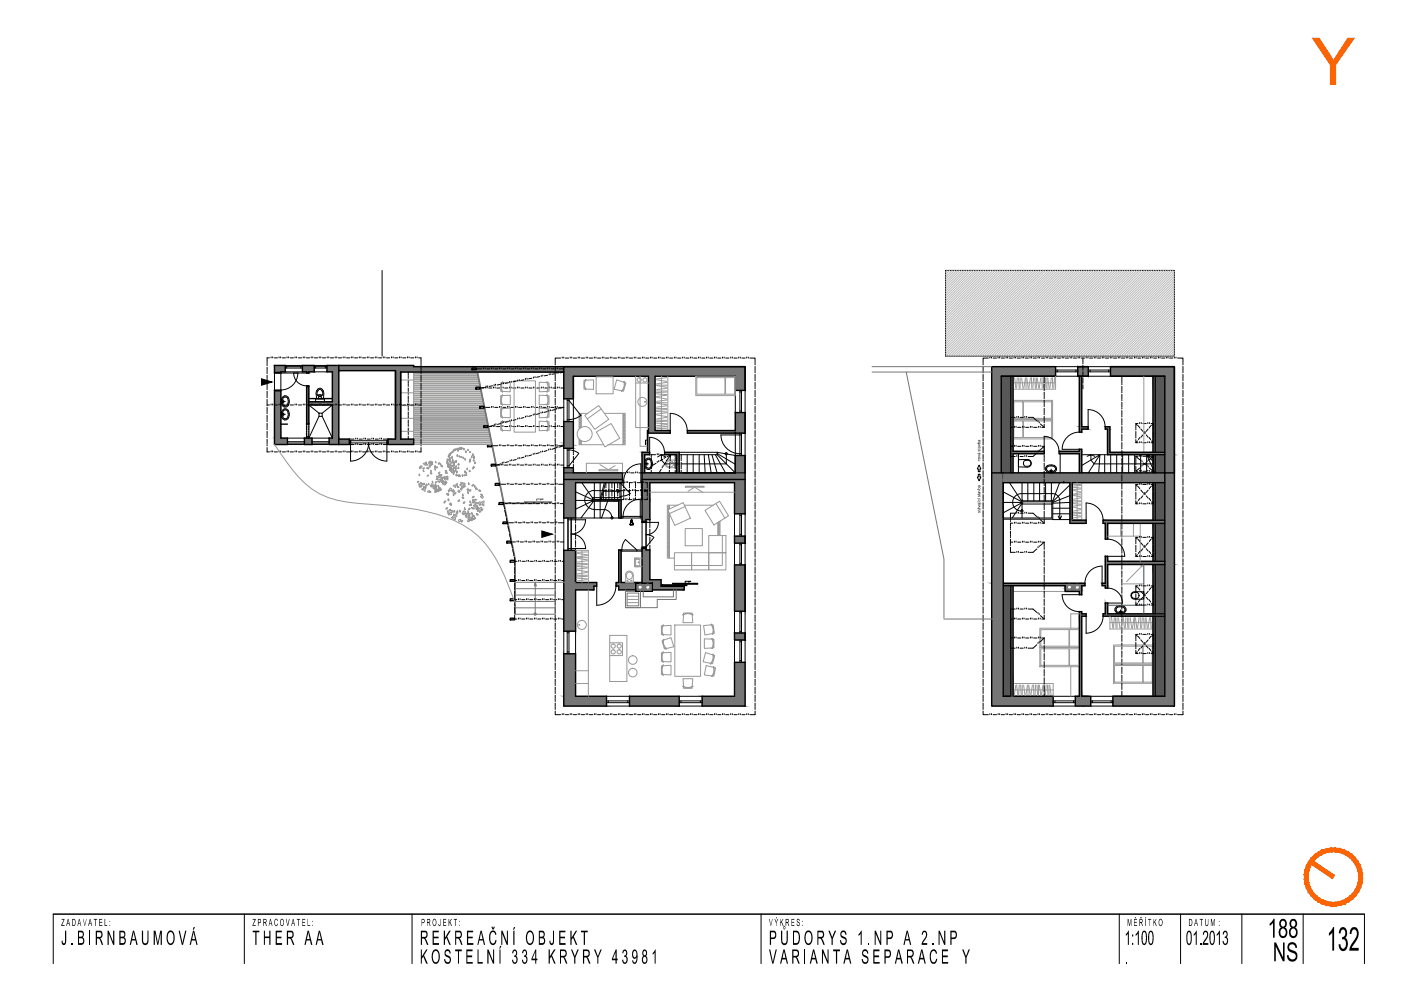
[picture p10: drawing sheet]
<svg xmlns="http://www.w3.org/2000/svg" width="297mm" height="210mm" viewBox="0 0 297 210" stroke-linecap="round" stroke-linejoin="round" font-family="sans-serif">
<path d="M132.6 125.4h3.2v3.4h-3.2zM132.6 125.4h2.2" fill="none" stroke="#73b85c" stroke-width=".21"/>
<g fill="#767676" stroke="#767676" stroke-width=".21">
<path d="M155.9 91.8h2.1z"/>
<path d="M125.6 105.9v.3h6.1zM125.6 105.9h6.1v.3z"/>
<path d="M131.2 106.2v3.6h.5zM131.2 106.2h.5v3.6z"/>
<path d="M225.8 123.7v.2h3.5zM225.8 123.7h3.5v.2z"/>
<path d="M228.4 123.9l.9 .1zM228.4 123.9l.9 .1z"/>
<path d="M226.8 123.9l1.3 .1zM226.8 123.9h1.6z"/>
<path d="M225.8 123.9l.7 .1zM225.8 123.9h1z"/>
<path d="M228.7 124l.3 .2h.3zM228.7 124h.6v.2z"/>
<path d="M227.1 124l.2 .2h.6zM227.1 124h1l-.2 .2z"/>
<path d="M225.8 124v.2h.5zM225.8 124h.7l-.2 .2z"/>
<path d="M229 124.2v.3h.3zM229 124.2h.3v.3z"/>
<path d="M227.3 124.2l.1 .3h.4zM227.3 124.2h.6l-.1 .3z"/>
<path d="M225.8 124.2v.3h.4zM225.8 124.2h.5l-.1 .3z"/>
<path d="M229 124.5v.4h.3zM229 124.5h.3v.4z"/>
<path d="M227.4 124.5l-.1 .4h.6zM227.4 124.5h.4l.1 .4z"/>
<path d="M225.8 124.5v.4h.5zM225.8 124.5h.4l.1 .4z"/>
<path d="M228.7 125.1h.6l-.3-.2zM229 124.9h.3v.2z"/>
<path d="M227.1 125.1h1l-.8-.2zM227.3 124.9h.6l.2 .2z"/>
<path d="M225.8 124.9v.2h.7zM225.8 124.9h.5l.2 .2z"/>
<path d="M228.4 125.2h.9zM228.7 125.1l.6 .1z"/>
<path d="M226.8 125.2h1.6zM227.1 125.1l1.3 .1z"/>
<path d="M225.8 125.1l1 .1zM225.8 125.1l1 .1z"/>
<path d="M225.8 125.2v.2h3.5zM225.8 125.2h3.5v.2z"/>
<path d="M210.3 100.3v23.4h2.4zM210.3 100.3h2.4v23.4z"/>
<path d="M221.4 123.7v.5h4.4zM221.4 123.7h4.4v.5z"/>
<path d="M212.7 123.7v.5h8.7zM212.7 123.7h8.7v.5z"/>
<path d="M210.3 123.7v.5h2.4zM210.3 123.7h2.4v.5z"/>
<path d="M228.8 125.4v.7h.5zM228.8 125.4h.5v.7z"/>
<path d="M228.8 129.7v.4h.5zM228.8 129.7h.5v.4z"/>
<path d="M229.6 130.1v.6h.7zM229.6 130.1h.7v.6z"/>
<path d="M228.8 130.1v.6h.8zM228.8 130.1h.8v.6z"/>
<path d="M228.8 130.7v16.9h.5zM228.8 130.7h.5v16.9z"/>
<path d="M210.3 124.2v23.4h2.4zM210.3 124.2h2.4v23.4z"/>
<path d="M229.6 147.6v2.1h1.7zM229.6 147.6h1.7v2.1z"/>
<path d="M228 147.6v2.1h1.6zM228 147.6h1.6v2.1z"/>
<path d="M210.3 147.6v2.1h13zM210.3 147.6h13v2.1z"/>
<path d="M71.8 77.5v.2h15.9zM71.8 77.5h15.9v.2z"/>
<path d="M69.3 77.5v.2h2.5zM69.3 77.5h2.5v.2z"/>
<path d="M71.8 77.7v.9h47.7zM71.8 77.7h47.7v.9z"/>
<path d="M69.3 77.7v.9h2.5zM69.3 77.7h2.5v.9z"/>
<path d="M69.3 78.6v.2h2.5zM69.3 78.6h2.5v.2z"/>
<path d="M64.1 77.5v1.3h2.5zM64.1 77.5h2.5v1.3z"/>
<path d="M58.2 77.5v1.3h2.3zM58.2 77.5h2.3v1.3z"/>
<path d="M83.8 78.6v.3h35.7zM83.8 78.6h35.7v.3z"/>
<path d="M65 78.8v.3h.5zM65 78.8h.5v.3z"/>
<path d="M58.2 78.8v.3h1.3zM58.2 78.8h1.3v.3z"/>
<path d="M70.5 78.8v6.4h1.3zM70.5 78.8h1.3v6.4z"/>
<path d="M65 81.8v3.4h.5zM65 81.8h.5v3.4z"/>
<path d="M65.5 85.2v.7h6.3zM65.5 85.2h6.3v.7z"/>
<path d="M65 85.2v.7h.5zM65 85.2h.5v.7z"/>
<path d="M65 85.9v4h.5zM65 85.9h.5v4z"/>
<path d="M70.5 85.9v7h1.3zM70.5 85.9h1.3v7z"/>
<path d="M58.2 82.7v10.2h1.3zM58.2 82.7h1.3v10.2z"/>
<path d="M83.8 78.9v14.2h1.1zM83.8 78.9h1.1v14.2z"/>
<path d="M82.2 93.1v.3h5.5zM82.2 93.1h5.5v.3z"/>
<path d="M71.8 93.1v.3h2.3zM71.8 93.1h2.3v.3z"/>
<path d="M82 93.4v.5h5.7zM82 93.4h5.7v.5z"/>
<path d="M71.8 93.4v.5h2.5zM71.8 93.4h2.5v.5z"/>
<path d="M82.2 93.9v.3h5.5zM82.2 93.9h5.5v.3z"/>
<path d="M71.8 93.9v.3h2.3zM71.8 93.9h2.3v.3z"/>
<path d="M69.8 92.9v1.3h2zM69.8 92.9h2v1.3z"/>
<path d="M64.5 92.9v1.3h1.7zM64.5 92.9h1.7v1.3z"/>
<path d="M58.2 92.9v1.3h2.7zM58.2 92.9h2.7v1.3z"/>
<path d="M119.5 77.7v2.1h38.5zM119.5 77.7h38.5v2.1z"/>
<path d="M155.9 79.8v3h2.1zM155.9 79.8h2.1v3z"/>
<path d="M119.5 79.8v4.8h2.1zM119.5 79.8h2.1v4.8z"/>
<path d="M137.5 79.8v11.5h1.4zM137.5 79.8h1.4v11.5z"/>
<path d="M155.9 87.5v3.8h2.1zM155.9 87.5h2.1v3.8z"/>
<path d="M145.7 91.3v.5h12.3zM145.7 91.3h12.3v.5z"/>
<path d="M137.5 91.3v.5h4.6zM137.5 91.3h4.6v.5z"/>
<path d="M119.5 89.4v4.6h2.1zM119.5 89.4h2.1v4.6z"/>
<path d="M119.5 94v.4h2.1zM119.5 94h2.1v.4z"/>
<path d="M119.5 94.4v.7h2.1zM119.5 94.4h2.1v.7z"/>
<path d="M140.9 95.9v.5h3.1zM140.9 95.9h3.1v.5z"/>
<path d="M136.1 95.9v.5h1.6zM136.1 95.9h1.6v.5z"/>
<path d="M143.5 96.4v3.9h.5zM143.5 96.4h.5v3.9z"/>
<path d="M136.1 96.4v3.9h.6zM136.1 96.4h.6v3.9z"/>
<path d="M119.5 116.7v6.8h2.5zM119.5 116.7h2.5v6.8z"/>
<path d="M119.5 123.5v.8h6.8zM119.5 123.5h6.8v.8z"/>
<path d="M119.5 124.3v.8h6.4zM119.5 124.3h6.4v.8z"/>
<path d="M119.5 125.1v8.7h2.5zM119.5 125.1h2.5v8.7z"/>
<path d="M119.5 99.2v1.1h2.1zM119.5 99.2h2.1v1.1z"/>
<path d="M119.5 100.3v1.4h12.5zM119.5 100.3h12.5v1.4z"/>
<path d="M119.5 101.7v.6h12.5zM119.5 101.7h12.5v.6z"/>
<path d="M119.5 102.3v7.5h2.5zM119.5 102.3h2.5v7.5z"/>
<path d="M155.9 96.6v3.7h2.1zM155.9 96.6h2.1v3.7z"/>
<path d="M136.1 100.3v1.4h21.9zM136.1 100.3h21.9v1.4z"/>
<path d="M136.1 101.7v.6h21.9zM136.1 101.7h21.9v.6z"/>
<path d="M137.2 102.3v1.7h.6zM137.2 102.3h.6v1.7z"/>
<path d="M136.1 102.3v1.7h1.1zM136.1 102.3h1.1v1.7z"/>
<path d="M137.2 104v1.9h.6zM137.2 104h.6v1.9z"/>
<path d="M136.1 104v1.9h1.1zM136.1 104h1.1v1.9z"/>
<path d="M155.7 102.3v6.6h2.3zM155.7 102.3h2.3v6.6z"/>
<path d="M136.1 105.9v4.3h1.7zM136.1 105.9h1.7v4.3z"/>
<path d="M136.1 110.2v.3h.9zM136.1 110.2h.9v.3z"/>
<path d="M136.1 116.3v.3h.9zM136.1 116.3h.9v.3z"/>
<path d="M136.1 116.6v6.3h1.7zM136.1 116.6h1.7v6.3z"/>
<path d="M136.1 122.9v.6h4.1zM136.1 122.9h4.1v.6z"/>
<path d="M131.2 116.6v6.9h.5zM131.2 116.6h.5v6.9z"/>
<path d="M130.6 123.5v.2h9.6zM130.6 123.5h9.6v.2z"/>
<path d="M130.6 123.7v.6h4.2zM130.6 123.7h4.2v.6z"/>
<path d="M138.3 123.7v.6h1.9zM138.3 123.7h1.9v.6z"/>
<path d="M138.3 124.3v.8h6.8zM138.3 124.3h6.8v.8z"/>
<path d="M131.2 124.3v.8h3.6zM131.2 124.3h3.6v.8z"/>
<path d="M155.7 140.4v7.2h2.3zM155.7 140.4h2.3v7.2z"/>
<path d="M119.5 138.6v9h2.5zM119.5 138.6h2.5v9z"/>
<path d="M148.9 147.6v2.1h9.1zM148.9 147.6h9.1v2.1z"/>
<path d="M133.5 147.6v2.1h10.5zM133.5 147.6h10.5v2.1z"/>
<path d="M119.5 147.6v2.1h9.1zM119.5 147.6h9.1v2.1z"/>
<path d="M155.7 134.2v1.5h2.3zM155.7 134.2h2.3v1.5z"/>
<path d="M134.8 123.7v.2h3.5zM134.8 123.7h3.5v.2z"/>
<path d="M134.8 123.9h2.5zM134.8 123.9h2.6z"/>
<path d="M137.4 123.9l.9 .1zM137.4 123.9l.9 .1z"/>
<path d="M135.7 123.9l1.4 .1zM135.7 123.9h1.6z"/>
<path d="M134.8 123.9l.7 .1zM134.8 123.9h.9z"/>
<path d="M136 124h1zM136 124h1.1z"/>
<path d="M134.8 124h.6zM134.8 124h.7z"/>
<path d="M137.7 124l.3 .2h.3zM137.7 124h.6v.2z"/>
<path d="M136.3 124.2h.5zM136.3 124.2h.5zM136 124l.3 .2h.5zM136 124h1l-.2 .2z"/>
<path d="M134.8 124v.2h.4zM134.8 124h.6l-.2 .2z"/>
<path d="M138 124.2v.3h.3zM138 124.2h.3v.3z"/>
<path d="M136.3 124.2l.1 .3h.3zM136.3 124.2h.5l-.1 .3z"/>
<path d="M134.8 124.2v.3h.3zM134.8 124.2h.4l-.1 .3z"/>
<path d="M136.4 124.5l-.1 .4h.5zM136.4 124.5h.3l.1 .4z"/>
<path d="M134.8 124.5v.4h.4zM134.8 124.5h.3l.1 .4z"/>
<path d="M138 124.5v.4h.3zM138 124.5h.3v.4z"/>
<path d="M136.3 124.9h.5zM136.3 124.9h.5z"/>
<path d="M136 125.1h1l-.7-.2zM136.3 124.9h.5l.2 .2z"/>
<path d="M134.8 124.9v.2h.6zM134.8 124.9h.4l.2 .2z"/>
<path d="M138 124.9l-.3 .2h.6zM138 124.9h.3v.2z"/>
<path d="M136 125.1h1.1zM136 125.1h1.1z"/>
<path d="M137.4 125.2h.9zM137.7 125.1l.6 .1z"/>
<path d="M135.7 125.2h1.6zM136 125.1l1.3 .1z"/>
<path d="M134.8 125.1l.9 .1zM134.8 125.1l.9 .1z"/>
<path d="M137.4 125.2h.9zM137.4 125.2h.9z"/>
<path d="M134.8 125.2h2.6zM134.8 125.2h2.6z"/>
<path d="M134.8 125.2v.2h3.5zM134.8 125.2h3.5v.2z"/>
<path d="M155.7 119.8v9.8h2.3zM155.7 119.8h2.3v9.8z"/>
<path d="M155.7 113.7v1.5h2.3zM155.7 113.7h2.3v1.5z"/>
<path d="M229.6 77.7v2.1h1.1zM229.6 77.7h1.1v2.1z"/>
<path d="M228.5 77.7v2.1h1.1zM228.5 77.7h1.1v2.1z"/>
<path d="M228.8 79.8v10.7h.5zM228.8 79.8h.5v10.7z"/>
<path d="M228.8 90.5v.5h1.9zM228.8 90.5h1.9v.5z"/>
<path d="M228.8 91v.6h.5zM228.8 91h.5v.6z"/>
<path d="M235.4 77.7v2.1h13.6zM235.4 77.7h13.6v2.1z"/>
<path d="M234.3 90.5v.5h1zM234.3 90.5h1v.5z"/>
<path d="M247 79.8v16.1h2zM247 79.8h2v16.1z"/>
<path d="M244.5 79.8v16.1h.4zM244.5 79.8h.4v16.1z"/>
<path d="M234.8 91v4.9h.5zM234.8 91h.5v4.9z"/>
<path d="M247 95.9v.5h2zM247 95.9h2v.5z"/>
<path d="M244.5 95.9v.5h2.5zM244.5 95.9h2.5v.5z"/>
<path d="M237.9 95.9v.5h6.6zM237.9 95.9h6.6v.5z"/>
<path d="M234.8 95.9v.5h3.1zM234.8 95.9h3.1v.5z"/>
<path d="M247 96.4v3.9h2zM247 96.4h2v3.9z"/>
<path d="M244.5 96.4v3.9h.4zM244.5 96.4h.4v3.9z"/>
<path d="M229.3 100.3v1.5h17.7zM229.3 100.3h17.7v1.5z"/>
<path d="M244.9 101.8v.5h2.1zM244.9 101.8h2.1v.5z"/>
<path d="M244.5 101.8v.5h.4zM244.5 101.8h.4v.5z"/>
<path d="M214.3 101.8v.5h30.2zM214.3 101.8h30.2v.5z"/>
<path d="M212.7 101.8v.5h1.6zM212.7 101.8h1.6v.5z"/>
<path d="M226.9 102.3v7.9h.5zM226.9 102.3h.5v7.9z"/>
<path d="M244.5 102.3v8h.4zM244.5 102.3h.4v8z"/>
<path d="M226.9 110.2v.1h.5zM226.9 110.2h.5v.1z"/>
<path d="M244.9 110.3v.7h2.1zM244.9 110.3h2.1v.7z"/>
<path d="M244.5 110.3v.7h.4zM244.5 110.3h.4v.7z"/>
<path d="M233.9 110.3v.7h10.6zM233.9 110.3h10.6v.7z"/>
<path d="M226.9 110.3v.7h3.4zM226.9 110.3h3.4v.7z"/>
<path d="M234.3 111v3.3h.6zM234.3 111h.6v3.3z"/>
<path d="M244.5 111v8h.4zM244.5 111h.4v8z"/>
<path d="M234.3 118v1h.6zM234.3 118h.6v1z"/>
<path d="M244.9 119v.7h2.1zM244.9 119h2.1v.7z"/>
<path d="M244.5 119v.7h.4zM244.5 119h.4v.7z"/>
<path d="M234.3 119v.7h10.2zM234.3 119h10.2v.7z"/>
<path d="M234.3 119.7v4h.6zM234.3 119.7h.6v4z"/>
<path d="M233.7 123.7v.5h1.2zM233.7 123.7h1.2v.5z"/>
<path d="M234.3 124.2v.5h.6zM234.3 124.2h.6v.5z"/>
<path d="M244.5 119.7v10.4h.4zM244.5 119.7h.4v10.4z"/>
<path d="M244.9 130.1v.6h2.1zM244.9 130.1h2.1v.6z"/>
<path d="M244.5 130.1v.6h.4zM244.5 130.1h.4v.6z"/>
<path d="M244.5 130.7v16.9h.4zM244.5 130.7h.4v16.9z"/>
<path d="M210.3 77.7v2.1h13.5zM210.3 77.7h13.5v2.1z"/>
<path d="M214.3 79.8v15.9h.5zM214.3 79.8h.5v15.9z"/>
<path d="M214.3 95.7v.5h7.1zM214.3 95.7h7.1v.5z"/>
<path d="M210.3 79.8v20.5h2zM210.3 79.8h2v20.5z"/>
<path d="M214.3 96.2v5.6h.5zM214.3 96.2h.5v5.6z"/>
<path d="M212.7 100.3v1.5h1.6zM212.7 100.3h1.6v1.5z"/>
<path d="M228.8 95.3v.4h.5zM228.8 95.3h.5v.4z"/>
<path d="M224.6 95.7v.5h4.7zM224.6 95.7h4.7v.5z"/>
<path d="M228.8 96.2v4.1h.5zM228.8 96.2h.5v4.1z"/>
<path d="M228.8 100.3v1.5h.5zM228.8 100.3h.5v1.5z"/>
<path d="M221.4 100.3v1.5h7.4zM221.4 100.3h7.4v1.5z"/>
<path d="M214.8 100.3v1.5h6.6zM214.8 100.3h6.6v1.5z"/>
<path d="M234.3 127.9v2.2h.6zM234.3 127.9h.6v2.2z"/>
<path d="M233.9 130.1v.6h10.6zM233.9 130.1h10.6v.6z"/>
<path d="M214.3 124.2v23.4h.5zM214.3 124.2h.5v23.4z"/>
<path d="M229.3 123.7v.5h.7zM229.3 123.7h.7v.5z"/>
<path d="M247 100.3v18.9h2zM247 100.3h2v18.9z"/>
<path d="M247 119.2v.5h2zM247 119.2h2v.5z"/>
<path d="M247 119.7v27.9h2zM247 119.7h2v27.9z"/>
<path d="M236 147.6v2.1h13zM236 147.6h13v2.1z"/>
</g>
<g fill="#575757" stroke="#575757" stroke-width=".21">
<path d="M212.3 79.8v20.5h2zM212.3 79.8h2v20.5z"/>
<path d="M244.9 79.8v67.8h2.1zM244.9 79.8h2.1v67.8z"/>
<path d="M212.7 124.2v23.4h1.6zM212.7 124.2h1.6v23.4z"/>
</g>
<g fill="none" stroke="#000" stroke-width=".3">
<path d="M58.2 77.5h2.3v1.3h-1v.3h-1.3zM58.2 79h1.3M64.1 77.5h2.5v1.3h-1.1v.3h-.5v-.3h-.9zM65 79h.5M71.8 77.5v16.7M71.8 78.6h12v14.5h-1.6v1.1h5.5v-1.1h-2.8v-14.2h34.6M100.1 78h.9v.4h-.9zM121.6 79.8v4.8M212.3 79.8h11.4h-11.4v13.9M212.3 79.8h11.5v-2.1h-13.5v22.6M212.3 79.8v20.5M214.3 79.8v20.5"/>
<path d="M214.8 79.8v15.9h6.6v.5h-6.6v4.1M228.5 79.8h2.2M228.5 77.7h2.2M228.8 79.8v11.8h.5v-.6h1.4v-.5h-1.4v-10.7M230.7 77.7h-2.2v2.1h2.2M230.7 77.7v2.1M235.4 79.8h11.6v20.5M235.4 77.7h13.6v22.6h-38.7M235.4 77.7h13.6v72h-13v-2.1h11v-67.8h-11.6M235.4 77.7v2.1M244.5 79.8v16.1M244.9 79.8v16.1"/>
<path d="M58.2 82.7h1.3v10.2h1.4v1.3h-2.7zM58.2 82.9h1.3M59.5 89.9h1.4M64.5 92.9h1.7v1.3h-1.7zM65 90.3v.3M65 90.8v.4M65 91.3v.4M65 91.8v.4M65 92.3v.6M65 82h.5M65 92.6h.5M65 89.9h.5"/>
<path d="M65.5 89.9v-8.1h-.5v8.3M65.5 85.9h5v7h-.7v1.3h4.3v-.3h.2v-.5h-.2v-.3h-2.3M65.5 89.9v.2M65.5 90.3v.3M65.5 90.8v.4M65.5 91.3v.4M65.5 91.8v.4M65.5 92.3v.6M65.5 84.5h5M100.9 82.1h.9v.4h-.9zM101.7 86.2h.9v.3h-.9zM102.6 90.3h.8v.3h-.8z"/>
<path d="M103.4 94.3h.9v.4h-.9zM104.2 98.4h.9v.4h-.9zM119.5 99.2h2.1v1.1h10.4v2h-10v7.5h-2.5zM119.5 89.4h2.1v5.7h-2.1zM145.7 91.3h10.2v-3.8h2.1v4.3h-12.3zM155.9 91.8h.1M158 82.8h-2.1v-3h-17v11.5h3.2v.5h-4.6v-12h-15.9v4.8M158 82.8v-5.1h-38.5v6.9h2.1M158 82.8v-5.1h-70.3v-.2h-18.4v1.3h1.2v6.4h-5M244.5 96.4v3.9M244.9 96.4v3.9M247 95.9h-11.7v-5.4h-1v.5h.5v5.4h12.2"/>
<path d="M105 102.5h.9v.4h-.9zM105.8 106.6h1v.3h-1zM106.7 110.7h.9v.3h-.9zM107.5 114.7h.9v.4h-.9zM108.2 118.8h.9v.4h-.9zM119.5 116.7h2.5v6.8h4.5v.8h-.6v.8h-3.9v8.7h-2.5zM119.5 101.7h12.5M131.2 105.9h.5v3.9h-.5zM131.7 105.9h-6.1v.3h5.6M136.1 100.3h19.8v-3.7h2.1v12.3h-2.3v-6.6h-17.9v7.9h-.8v.6h-.9v-8.5M136.1 116h.9v.6h.8v6.3h2.4v1.4h4.9v.8h-6.8M136.1 110.5h.9"/>
<path d="M136.1 101.7h21.9M136.7 100.3v-3.9h1v-.5h-1.6v10M137 116.3h-.9v7.2h-4.4v-6.9h-.5v6.9h-.6v.8h.6v.8h3.6M143.5 100.3v-3.9h-2.6v-.5h3.1v4.4M155.7 113.7h2.3v1.5h-2.3zM155.7 119.8h2.3v9.8h-2.3zM210.3 100.3v49.4h13v-2.1h-10.6v-47.3M212.7 102.3h14.2v8.7h3.4v-.7h-2.9v-8h19.6M225.5 102.3h.1M228.8 100.3v-4.1h-4.2v-.5h4.2v-.4h.5v5M244.5 102.3v8M244.5 111v8"/>
<path d="M244.5 119.7v10.4M244.9 102.3v8M244.9 111v8M244.9 119.7v10.4M247 119h-12.1v-1h-.6v5.7h-.6v.5h.6v.5h.6v-5h12.1M247 110.3h-13.1v.7h.4v3.3h.6v-3.3h12.1M108.2 122.9h.9v.3h-.9zM108.2 127h.9v.4h-.9zM108.2 131.1h.9v.3h-.9zM119.5 138.6h2.5v9h6.6v2.1h-9.1zM155.7 134.2h2.3v1.5h-2.3zM212.7 123.7h17.3v.5h-.7v1.9h-.5v-.7h-3v-1.2h-13.1"/>
<path d="M214.3 124.2v23.4M214.8 124.2v23.4M244.5 130.7v16.9M244.9 130.7v16.9M247 130.1h-12.1v-2.2h-.6v2.2h-.4v.6h13.1M133.5 147.6h10.5v2.1h-10.5zM155.7 140.4h2.3v9.3h-9.1v-2.1h6.8zM228.5 147.6h.3M228.8 147.6h-.8v2.1h3.3v-2.1h-2M228.8 147.6v-17.9h.5v.4h1v.6h-1v16.9M229.3 147.6h1.4M236 147.6h10.7"/>
</g>
<g fill="none" stroke="#989898" stroke-width=".21">
<path d="M87.7 79.6h13.5M87.7 79.2h13.5M87.7 79.9h13.6M87.7 79.5h13.5M87.7 79.1h13.5M87.7 78.9v14.2M126.4 79.9h3.6v3.6h-3.6zM134.8 79.8v10.8h2.7M135.7 79.8v14.8h1.5M137.5 79.8v2.7M140.2 79.8v11.5M141.6 79.8v11.5"/>
<path d="M147.5 79.8h8.4v4.1h-8.4zM223.8 79.8v2.7h-9M242.5 79.8v16.1M58.2 94.2a36 36 0 0 0 8 9.5 21.1 21.1 0 0 0 11.5 3.2 69.2 69.2 0 0 1 15 2.1 19.6 19.6 0 0 1 13.3 11.1l3.3 7.9M84.9 88.7h18.2M84.9 91.5h2.8M84.9 83.3h2.8M84.9 80.6h2.8M87.7 93.9h16.4M87.7 93.4h16.3M87.7 93h16.3M87.7 92.6h16.2"/>
<path d="M87.7 92.1h16.1M87.7 91.7h16M87.7 91.3h15.9M87.7 90.9h15.8M87.7 90.4h14.9M87.7 90h15.7M87.7 89.5h15.6M87.7 89.1h15.5M87.7 88.2h15.3M87.7 87.8h15.2M87.7 87.4h15.1M87.7 87h15"/>
<path d="M87.7 86.5h14M87.7 86.1h14.9M87.7 85.7h14.8M87.7 85.2h14.7M87.7 84.8h14.6M87.7 84.4h14.5M87.7 83.9h14.4M87.7 83.5h14.4M87.7 83.1h14.3M87.7 82.6h14.2M87.7 82.2h13.2M87.7 81.8h14"/>
<path d="M87.7 81.3h13.9M87.7 80.9h13.8M87.7 80.5h13.8M87.7 80.1h13.6M87.7 94.2h16.5M87.7 93.7h16.4M87.7 93.3h16.3M87.7 92.9h16.2M87.7 92.4h16.1M87.7 92h16M87.7 91.6h16M87.7 91.1h15.9"/>
<path d="M87.7 90.7h15.8M87.7 90.3h14.9M87.7 89.8h15.6M87.7 89.4h15.5M87.7 89h15.5M87.7 88.5h15.4M87.7 88.1h15.3M87.7 87.7h15.2M87.7 87.3h15.1M87.7 86.8h15M87.7 86.4h14M87.7 85.5h14.8"/>
<path d="M87.7 85.1h14.6M87.7 84.6h14.6M87.7 84.2h14.5M87.7 83.8h14.4M87.7 83.4h14.3M87.7 82.9h14.2M87.7 82.5h14.1M87.7 82.1h14.1M87.7 81.6h14M87.7 81.2h13.9M87.7 80.8h13.8M87.7 80.3h13.7"/>
<path d="M88.9 99.1l.1-.1 .1 .4zM89.2 98.7l.3 .1-.1 .4-.2-.2zM89.7 98.3l.2-.1 .3 .1v.4zM89.7 99.6l.2 .4zM89.7 99.2h.3l-.4 .2zM90.2 98.1l.3-.1v.4zM90.4 98.5l.1-.1 .2 .2zM90.5 99.3h.1M90.6 99.1l.3 .2-.1 .1-.3-.1zM90.7 99.1h.1M90.9 98l.4 .2-.1 .2-.3-.2zM91 97.8h.3l-.1 .2z"/>
<path d="M91 98.9l.2 .1h-.2zM91.2 98.5l.2 .2h-.3zM91.3 99.7l.2 .3zM91.5 98.5h.1M91.5 98.4h.1M91.6 97.8l.2 .2-.2 .2zM91.6 98.5h-.1v-.1l.2-.1-.1 .2M91.6 98.5h.1M92.1 98.9h.2l.1 .2zM92.2 99.3l.1 .4zM92.2 98.9h.1M92.3 98.9h.1"/>
<path d="M92.3 97.8l.1 .3zM92.5 99l.3 .1-.2 .1h-.2zM93 98.2h.2l-.1 .2h-.2zM93.3 98.3l.2 .3zM93.5 98.8h.1M93.5 98.8l.3 .1M93.5 98.8h.3M93.8 98.8h.1M93.8 98.8v.1M93.8 98.9h.1M94.4 99.8h.3v.2zM94.8 98.3h.1"/>
<path d="M94.8 97.9v.1M94.8 98h.1M94.8 98.2h.3v.2h-.3zM94.8 97.6h.1M94.8 97.6l.1-.3 .1 .3M94.9 97.8h.1M94.9 97.8l-.1 .1M94.9 97.6h.1M94.9 98.6h.2l-.2 .1zM94.9 97.8v.1M94.9 97.9v.1M94.9 98.9l.1 .1z"/>
<path d="M95 98.7h.1M95 97.6h.1M95 97.6h-.1M95.1 98.9h.1M95.1 98.9v.1M95.1 98.6h.1M95.1 98.2h.1M95.1 96.8h.1M95.1 96.8l.1 .1M95.1 99h.1M95.1 96.8v.1M95.2 99h.1"/>
<path d="M95.2 96.9h.1M95.2 96.7l-.1 .1M95.2 96.7h.1M95.2 96.8h.1M95.2 98.9h.1M95.2 96.7v.1M95.2 98.9v.1M95.2 96.4h.1M95.3 99.7h.1M95.3 99.6h.1M95.3 99.2h.1M95.3 97.1h.1"/>
<path d="M95.3 97.8l.2 .1zM95.3 97.1v.1M95.3 97.1l.1-.1-.1 .2M95.3 96.4h.1M95.3 96.4l.1 .1M95.3 97.2h.1M95.3 96.4h.1v.1M95.4 99.2h.1M95.4 99.2h-.1M95.4 97.6h.1M95.4 97.5l.1-.1-.1 .2M95.4 97.2h.1"/>
<path d="M95.4 99.5h.1M95.4 98.5h.1M95.4 98.5v.1M95.4 98.5l.1 .1M95.4 96.5h.1M95.4 99.1l-.1 .1M95.4 99.5h.2h-.2M95.4 99.1h.1M95.4 99.1v.1M95.4 98.6h.1M95.5 99.8l.1 .1zM95.5 99.4h.1"/>
<path d="M95.5 97.5h.1M95.5 99.5h.1M95.5 98.5h.1M95.5 98.6h.1M95.5 96.2h.1M95.6 99.9h.1M95.6 99.8h.1M95.6 96.2h.1M95.6 96.1h.1M95.7 99.5v.2M95.7 99.5h.1M95.7 98l.2 .1z"/>
<path d="M95.7 99.2h.1M95.7 99.2l.1 .2M95.7 97l.1-.1 .1 .2M95.7 96l-.2 .2M95.7 96.1h.1M95.7 99.7h.1M95.7 96.1l-.1 .1M95.7 97h.1M95.7 97l.2 .1M95.8 99.5v.1M95.8 99.6h.1M95.8 99.5h.1"/>
<path d="M95.8 99.4h.1M95.8 98.8h.1M95.8 98.9h.1M95.8 98.8v.1M95.8 98.1v.1M95.8 99.6l-.1 .1M95.8 98.1h.1M95.8 97.1h.1M95.9 97h.1M95.9 95.9h.1M95.9 95.8h.1v.1zM95.9 98.8l-.1 .1"/>
<path d="M95.9 98.8h.1M95.9 97.1h.1M95.9 97.7h.1M95.9 97.7l.1 .1M96 97.6h.1M96 95.9h.1M96 95.7h.1M96 97.8h.1M96 97.6l-.1 .1M96 97.6v.2M96 99.7h.1M96.1 99.6v.2l-.1-.1"/>
<path d="M96.1 99.6l-.1 .1M96.1 99.7h.1M96.1 98.3l.2 .1M96.1 98.3h.1M96.1 95.5h.1M96.1 95.6h.1M96.1 95.5v.1M96.1 95.5h.2l-.2 .1M96.2 99.7h.1M96.2 98.7h.1M96.2 98.7l.1 .1M96.2 98.2h.1"/>
<path d="M96.2 98.2l.2 .1M96.2 98.2l-.1 .1M96.2 98h.1zM96.3 99.4h.1M96.3 98.7h.1M96.3 98.8h.1M96.3 98.7v.1M96.3 98.7h-.1M96.3 98h.1M96.3 100v.1M96.3 100h.1M96.3 99.2h-.2l.2 .2"/>
<path d="M96.3 99.2h.1M96.3 98.4h.1M96.4 99.2l-.1 .2M96.4 98.4h.1M96.4 95.4l.1 .1M96.4 95.4h.1M96.5 95.5h.1M96.5 95.3h.1M96.5 95.3l-.1 .1M96.5 95.3l.1 .1M96.6 99.8h.1M96.6 99.5h.1"/>
<path d="M96.6 99.4h.1M96.6 95.5h.1M96.6 95.4h.1M96.6 95.4v.1M96.7 99.9h.1M96.7 98.9h.1zM96.7 97.8h.1M96.7 99.4v.1M96.7 99.4h.1M96.7 99h.1M96.7 98h.1M96.7 97.8l-.1 .1 .1 .1"/>
<path d="M96.7 97.8v.2M96.8 98.9h.1M96.9 95.3h.1M96.9 96.7h.1M96.9 96.6v.1M96.9 96.6h.1M96.9 95.2h.1M97 96.6h.1M97 96.6l-.1 .1M97 96.7h.1M97.1 95.4h.1M97.1 95.6h.1"/>
<path d="M97.1 95.4v.2M97.1 99.2v.1h.2M97.1 98.4l.1 .2M97.1 95.5v.1M97.1 95.5h.1M97.1 99.2h.1M97.1 98.4h.1M97.1 95.3h.1M97.1 95.4l.1 .1M97.2 99.2h.1M97.2 98.4l.1 .1-.1 .1M97.2 98.6h.1"/>
<path d="M97.2 95.2l.1 .1M97.2 95.5h.1M97.2 95.2h.1M97.2 95.2l-.1 .1M97.2 99.2l.1 .1M97.3 99.3h.1M97.3 98.5h.1M97.3 95.3h-.1M97.3 95.3h.1M97.4 96.8h.1M97.4 96.8v.1M97.4 96.8h.1l-.1 .1"/>
<path d="M97.4 96.9h.1M97.4 95.2h.1M97.4 95.2l.1 .1M97.5 95.1h.1M97.5 95.3h.1M97.5 95.1l-.1 .1M97.5 95.1l.1 .1M97.6 95.2h.1M97.6 95.2l-.1 .1M97.7 97h.1M97.7 97h.2M97.8 95h.1"/>
<path d="M97.8 95v.1M97.8 95.1h.1M97.8 97h.1M97.8 95.3h.1M97.9 96.9l-.2 .1M97.9 95.2l-.1 .1M97.9 97h.1M97.9 96.9v.1M97.9 95.2h.1M97.9 96.9h.1M98 95.1l.1-.1zM98.2 97.1h.1"/>
<path d="M98.2 97.1v.1M98.2 97v.1M98.2 97.2h.1M98.2 97h.1M98.2 97v.2M98.3 97.2h.1M98.3 95.3h.1M98.4 95.3h.1M98.6 100h.1M98.6 100v.1M98.6 97.4h.1M98.6 97.4v.1"/>
<path d="M98.7 97.4h.1M98.7 97.5h.1M98.7 97.4l-.1 .1M98.7 95.8l.1-.1v.2zM98.7 95.7h.1M98.8 95.9h.1M99 99.5v.1M99 99.4h.1M99 99.4v.1M99.1 99.6h.1M99 99.4l.1 .1M99.1 99.5h.1"/>
<path d="M99.1 99.4h.1M99.1 99.5v.1M99.2 95.4h.1M99.2 95.5h.1M99.2 95.4v.1M99.5 100h.1M99.5 99.9h.1M99.5 99.9v.1M99.6 99.9h.1M99.6 99.8v.1M99.6 97.8v.1M99.6 97.9h.1"/>
<path d="M99.6 97.8h.1M99.6 97.8l.1 .1M99.6 99.8v.2M99.6 95.8l.1 .2zM99.7 97.9h.1M99.7 97.9h-.1M99.7 97.5h.1M99.7 97.4v.1M99.7 97.5v.1M99.7 97.4h.1M99.7 97.4v.2M99.7 95.8h.1"/>
<path d="M100 96.9h.1M100 96.9l-.1 .1h.2M100 96.9l.1 .1M100.1 97h.1M100.2 96.4h.1M100.2 96.4l.1 .1M100.3 96.5h.1M100.3 99.2h.1M100.3 99.4h.1M100.3 99.2l-.1 .1 .1 .1M100.3 99.2v.2M100.3 96.4h.1"/>
<path d="M100.4 97.7h.1M100.4 97.7l.1-.1-.1 .1M100.4 99.1h.1M100.4 99.2h.1M100.4 99.1v.1M100.4 96.9h.1M100.4 97h.1M100.4 96.9v.1M100.5 97.1h.1M100.5 97.2h.1M100.5 97.1v.1M100.5 96.8h.1"/>
<path d="M100.5 97h.1M100.5 96.8l-.1 .1M100.6 96.8l-.2 .2M100.6 97.1v.1M100.6 98.1h.1M100.7 98.3h.1M100.7 98.1l-.1 .1 .1 .1M100.7 98.1h.1M100.7 98.1v.2M100.7 98.2h.1M102.6 86h-17.7M102.6 86.5h.1"/>
<path d="M102.6 86.4h.1M106.4 86.6h-.2v1.8l.2 .1M106.4 89.4h-.2v1.8h.2M106.4 83.9h-.2v1.8h.2M106.4 81.1l-.2 .1v1.7l.2 .1M106.5 85.9h.1M106.5 86.5a1.77 1.77 0 0 0 0 2.1M106.5 91.3a1.74 1.74 0 0 1 0-2 2.92 2.92 0 0 0 0 2.1M106.5 86.5h.1M106.5 86.5h.1a2.25 2.25 0 0 0-.1 2.1M106.5 86.6l1.7-.1v2.1l-1.7-.1M106.5 89.4l1.7-.1v2l-1.7-.1"/>
<path d="M106.5 83.9l1.7-.1v2l-1.7-.1M106.5 81.1l1.7-.1v2.1l-1.7-.1M106.6 89.3h.1M106.6 83.8h.1M106.6 81h.1M106.6 83.8a1.88 1.88 0 0 0 0 2M106.6 81a1.88 1.88 0 0 0 0 2M106.6 85.8h.1M106.6 83v.1M106.6 83.8l-.1-.1a1.82 1.82 0 0 0 0 2.1M106.6 81h-.1a1.82 1.82 0 0 0 0 2.1M106.6 83.1h-.1"/>
<path d="M109 80.7h4.5v10.9h-4.5zM115.9 83.8a1.88 1.88 0 0 1 0 2M115.9 81a1.88 1.88 0 0 1 0 2M115.9 83.1h.1M115.9 85.8h.1M115.9 83v.1M115.9 83.8h.1M115.9 81h.1M115.9 89.3h.1M116 89.2a1.97 1.97 0 0 1 0 2.1M116 83.7a1.97 1.97 0 0 1 0 2.1M116 81a1.97 1.97 0 0 1 0 2.1"/>
<path d="M116 86.6l-1.7-.1v2.1l1.7-.1M116 89.3a2.88 2.88 0 0 1 0 2.1M116 89.4l-1.7-.1v2l1.7-.1M116 83.9l-1.7-.1v2l1.7-.1M116 81.1l-1.7-.1v2.1l1.7-.1M116 83.7l-.1 .1M116 81h-.1M116 86.5h.1M116 89.3h.1M116 83.8h.1M116 81h.1M116 88.6a1.85 1.85 0 0 0-.1-2.1 2.61 2.61 0 0 1 .1 2.1"/>
<path d="M116 85.9h-.1M116.1 86.6h.3v1.8l-.3 .1M116.1 89.4h.3v1.8h-.3M116.1 83.9h.3v1.8h-.3M116.1 81.1l.3 .1v1.7l-.3 .1M122.8 87.6h.4M122.8 87.8h.4M122.8 87.9h.4M122.8 88.1h.4M122.8 88.2h.4M122.8 88.4h.4M122.8 88.5h.4"/>
<path d="M122.8 88.7h.4M122.8 88.8h.4M122.8 89h.4M122.8 89.1h.4M122.8 89.3h.4M122.8 89.4h.4M122.8 89.6h.4M122.8 89.7h.4M122.8 89.8h.4M122.8 90h.4M122.8 90.1h.4M122.8 90.3h.4"/>
<path d="M122.8 90.4h.4M122.8 90.6h.4M122.8 90.7h.3M122.8 90.9h.1M122.8 93.1h.1M122.8 93.3h.2M122.8 93.4h.4M122.8 93.6h.4M122.8 93.7h.4M122.8 93.9h.4M122.8 94h.4M122.8 94.2h.4"/>
<path d="M122.8 94.3h.4M123.2 93.4v.9h4.8M124 88.1l2.9-2.1 2.2 2.9-3 2.1zM124.1 80.7h-.3v1.8h.3M124.2 80.5h.1M124.2 80.5a1.92 1.92 0 0 0 0 2.1v-.1a1.87 1.87 0 0 1 0-2M124.2 80.6l1.6-.1v2.1l-1.6-.1M124.6 87.6h-1.4v3.1M126.4 91.6l3.2-1.8 1.8 3.1-3.1 1.9zM127 99.6h4v.2h-4zM127.2 98.5l1.8 1.1 1.4-.9M127.5 86.7l-3 2.1"/>
<path d="M128.1 87.6h4v6.7h-3.2M131.7 82.9h.1M132.1 87.6h.5M132.1 87.8h.5M132.1 87.9h.5M132.1 88.1h.5M132.1 88.2h.5M132.1 88.4h.5M132.1 88.5h.5M132.1 88.7h.5M132.1 88.8h.5M132.1 89h.5"/>
<path d="M132.1 89.1h.5M132.1 89.3h.5M132.1 89.4h.5M132.1 89.6h.5M132.1 89.7h.5M132.1 89.8h.5M132.1 90h.5M132.1 90.1h.5M132.1 90.3h.5M132.1 90.4h.5M132.1 90.6h.5M132.1 90.7h.5"/>
<path d="M132.1 90.9h.5M132.1 91h.5M132.1 91.2h.5M132.1 91.3h.5M132.1 91.5h.5M132.1 91.6h.5M132.1 91.8h.5M132.1 91.9h.5M132.1 92.1h.5M132.1 92.2h.5M132.1 92.4h.5M132.1 92.5h.5"/>
<path d="M132.1 92.7h.5M132.1 92.8h.5M132.1 93h.5M132.1 93.1h.5M132.1 93.3h.5M132.1 93.4h.5M132.1 93.6h.5M132.1 93.7h.5M132.1 93.9h.5M132.1 94h.5M132.1 94.2h.5M132.1 94.3h.5"/>
<path d="M132.3 81a1.88 1.88 0 0 1-.5 1.9M132.3 80.9h.1M132.3 81.1l-1.5-.6-.6 2 1.6 .4M132.3 81h.1M132.4 80.9h.1M132.4 81a1.65 1.65 0 0 1-.6 1.9v.1M132.4 81.1l.3 .1-.5 1.7h-.3M134.8 81.2h2.7M139.2 89.7l2.1 .1M139.2 89.1h2.2M139.2 87.2l2.1 .1M139.2 86.6h2.2"/>
<path d="M139.2 85.4h2.2M139.2 83.5l2.1 .2M139.2 82.9h2.2M139.2 81.6l2.2 .1M139.2 88l2.2 .3M139.2 85.5l2.2 .3M139.2 84.3l2.2 .3M139.2 81.8l2.2 .3M139.2 80.5l2.2 .4M141.3 98.1a.79 .79 0 0 1 1-.3 .79 .79 0 0 1 .5 .8 .77 .77 0 0 1-1 .4 .77 .77 0 0 1-.5-.9zM141.4 90l-2.3 .3M141.4 89.3l-2.2 .1"/>
<path d="M141.4 88.5l-2.2 .3M141.4 87.5l-2.3 .3M141.4 86.8l-2.2 .2M141.4 86l-2.2 .3M141.4 84.8l-2.2 .3M141.4 83.8l-2.3 .3M141.4 83.1l-2.2 .1M141.4 82.3l-2.2 .3M141.4 81.1l-2.2 .3M141.4 80.1l-2.3 .3M141.4 90.8l-2.2 .1M141.4 90.4l-2.2 .2"/>
<path d="M141.9 97.5a.83 .83 0 0 0-.9 .8 .83 .83 0 0 0 .9 .9M141.9 97.6h1.6v1.6h-1.6M143 97.9h.2M143 98.8h.2M143.1 97.8v.3M143.1 98.7v.2M147.7 80.1h6v3.5h-6zM153.8 80.1h1.9v3.5h-1.9zM214.8 89h8.4v4.1h-8.4zM214.8 84.9h8.4v4.1h-8.4zM214.8 81.2h9M215 89.3h1.9v3.5h-1.9z"/>
<path d="M215 85.2h1.9v3.5h-1.9zM215.1 80.1l.3 2.2M215.7 80.1l-.2 2.2M216 80.1l.1 2.2M216.3 80.1v2.2M216.6 80.2l.3 2.1M217 89.3h6v3.5h-6zM217 85.2h6v3.5h-6zM217.4 80.2l-.3 2.1M217.5 80.1v2.2M217.7 80.2l.3 2.1M218.5 80.2l-.4 2.1"/>
<path d="M218.7 80.1l.1 2.2M219.1 80.1l-.1 2.2M219.4 80.1l.1 2.2M219.7 80.1v2.2M219.9 80.2l.3 2.1M220.7 80.2l-.4 2.1M220.9 80.1l.1 2.2M221.3 80.1l-.1 2.2M221.6 80.1l.2 2.2M222 80.1v2.2M222.2 80.2l.2 2.1M222.9 80.2l-.3 2.1"/>
<path d="M223.1 80.1l.1 2.2M223.6 80.1l-.2 2.2M88.5 102.1h.3l-.2 .2-.1-.1zM88.8 102.5l.3 .1-.1 .2h-.2zM88.8 103h.3l-.1 .3zM88.9 100.5l.1 .4zM89.2 102.4l.1 .2M89.2 102.3h.1M89.2 102.3v.1M89.2 102.9l.2-.1v.4l-.2 .1zM89.2 102.3l.1 .1M89.3 102.6h.1"/>
<path d="M89.4 102.4l-.1 .2M89.4 103.7l.4-.2-.2 .4zM89.6 102.5l.1 .3h-.1zM89.8 103.1l.1 .4zM89.9 102.6v.2l.1-.1v-.1M89.9 103.7l.3-.1-.1 .6-.2-.1zM89.9 102.6h.1M90 102.5l-.1 .1M90 102.5v.1M90 103.1h.4l-.1 .4-.2-.1zM90.4 102.7h.1v.3l-.2-.1v-.1M90.4 103h.1"/>
<path d="M90.6 100.8h.3l-.2 .2-.2-.1zM90.7 104.2l.3-.2-.1 .4h-.2zM90.8 102.5l.2 .3zM91.1 104.3h.3l-.2 .2-.2-.1zM91.2 100.3l.2-.1 .2 .2zM91.3 102.9l.3 .3h-.2zM91.4 100.2h.1M91.5 103h.1M91.6 102l.2 .4zM91.8 103.1v-.4l-.4-.1 .4 .5M91.8 103.4l.3 .1v.2zM92 103.3v-.2l.3-.1-.2 .3"/>
<path d="M92.1 103.5h.1M92.1 104.4h.1M92.3 102.5l.1 .4zM92.3 103.8h.3v.2h-.3zM92.3 103.1h.1M92.3 103.1l.3-.1v.2M92.3 103.1l.2 .1M92.3 104h.1M92.3 103.7h.1M92.4 102.2h.3l-.2 .2-.2-.1zM92.4 104.1l-.3 .3h.3l.2-.2M92.4 104.1h.2"/>
<path d="M92.5 103.3h-.2l.2 .3v-.3M92.5 101.6l.4-.2v.3zM92.6 103.2h-.1M92.6 104.2v-.2l.4 .1-.4 .1M92.6 104.2h.1M92.6 100.9l.1 .3zM92.7 101.7h.1M92.9 103.9l-.1-.2h.2v.2M92.9 103.9h.1M92.9 102.8l.1 .4zM92.9 102l.1 .2h.3M92.9 102l.4 .1"/>
<path d="M93 100.2h.3l-.2 .2-.2-.1zM93.1 100.7h.2l-.1 .2h-.2zM93.1 100.9l.4 .1-.3 .2h-.3zM93.1 103.9h-.2M93.2 103.9l.4-.1-.3 .2-.1-.1M93.3 103.4l-.3-.1-.1 .2 .5 .1M93.3 103.4l.1 .1M93.3 102.1v.1M93.3 103.4h.1M93.5 101.6l-.3 .1 .1 .2 .2-.3M93.5 100.6l.3 .1-.4 .1zM93.5 103.8h.1"/>
<path d="M93.6 101.4l-.1-.1 .3-.2v.3h-.1M93.6 102l.1 .4zM93.7 101.7l.2 .1-.3 .1zM93.8 101.7h.1M93.8 102.1l.2-.2 .1 .1-.2 .2zM93.8 102.6h.1M93.8 102.4h.2v.3l-.2-.1M93.8 102.5v.1M94 102.7h.1M94 101.2l.3-.2v.3l-.2 .2zM94.1 102.6l.4 .2h-.3zM94.1 102.2l.4-.2 .1 .1-.3 .2z"/>
<path d="M94.2 106.6h.1M94.3 106.4l.2-.1h-.2l-.1 .3M94.3 106.4l-.1 .2M94.3 106.4h.1M94.3 101.4h.2l-.1 .2-.2 .1zM94.4 100.2l.2-.1 .3 .2-.2 .1zM94.5 102.4l.3-.1-.2 .3zM94.5 101.1l.4-.2 .1 .2-.3 .2zM94.6 101.5l.4-.1-.1 .3zM94.6 107.7h.3l-.2 .3-.2-.1zM94.7 104.8h.1M94.7 104.8l.2 .2h.2"/>
<path d="M94.7 104.8h.3M94.9 108.3h.3l-.1 .3h-.2zM94.9 108.9h.3v.3zM95 105.7l.2 .5-.2-.1zM95 104.8h.1M95 104l.2-.1v.4zM95.1 104.8v.2M95.1 105h.1M95.3 108.1l.1-.1 .3 .3h-.3zM95.4 106.9h.1M95.4 108.7l.3-.1v.5h-.3zM95.4 103.5l.3 .1-.1 .5-.2-.2z"/>
<path d="M95.5 106.8h.1M95.7 106.9h.1M95.7 106.9l-.1-.1a.18 .18 0 0 0-.1 .3 .18 .18 0 0 0 .3 0l-.1-.2M95.7 108.3h.1M95.7 109.7l.4-.2-.1 .5zM95.8 100.2h.1M95.8 108.2l.2 .1 .1 .3h-.2zM95.9 103.9l.2-.1 .1 .1-.2 .3-.3-.1zM96.1 104.7l.1 .4zM96.1 104.1l.2-.1 .1 .2-.2 .2-.2-.1zM96.1 103l.2-.2 .4 .2-.1 .4zM96.1 100.3v.2"/>
<path d="M96.1 100.5h.1M96.1 100.3h.1M96.2 100.3v.2M96.2 109l.1 .4zM96.2 109.8l.4-.2-.1 .7-.2-.1zM96.2 100.5h.1M96.3 108.3h.1M96.4 100h.1M96.4 108.3v.2l-.1 .1v-.2M96.4 109h.4v.4h-.3zM96.4 104.5h.3l-.2 .2h-.2zM96.6 102.7l.4-.2v.5z"/>
<path d="M96.7 100.8h.1M96.7 100.8l.2 .1M96.8 108.7h.1M96.8 100.7l-.1 .1M96.8 100.7h.1M96.8 100.1v.2l.1-.2M96.8 100.1h.1M96.8 100.7l.1 .2M96.9 100.9h.1M96.9 100.1h.1M96.9 100.3h.1M96.9 103.2l.2-.1 .3 .2z"/>
<path d="M97 108.4l.1 .4h-.3v-.2M97 108.4h.1M97 108.4l-.2 .1M97.1 100.9h.1M97.1 100.9h.2M97.2 100.9h.1M97.2 106.1l.2-.1 .1 .1-.2 .2h-.2zM97.2 110.3l.5-.2-.2 .5-.2-.1zM97.3 100.9h.1M97.3 100.9h-.1M97.4 101h.1M97.4 100.9h.1"/>
<path d="M97.4 100.9l.1 .1 .1-.1M97.4 100.9h.2M97.4 104.4h.1M97.4 104.1l-.1-.2-.2 .3 .3 .2v-.2M97.5 108.2l.1 .4-.2-.1zM97.6 102.6l.4 .2-.1 .3-.4-.3zM97.6 100.9h.1M97.6 102.3h.5l-.2 .3zM97.7 103.6v.2l.2 .1v-.2M97.7 103.6h.1M97.7 103.6l.2 .1M97.8 110.4l.3-.1v.2l-.2 .2-.2-.1z"/>
<path d="M97.9 103.3h.2l.1 .1h-.4zM97.9 105.5h.1M98 100.9h.1M98 100.9l.1 .1v-.1M98 108.7l.5 .4h-.3zM98.1 104.7l.1 .4zM98.1 100.9h.1M98.2 109.1h.1M98.2 108.4a.36 .36 0 0 1 .4-.1 .36 .36 0 0 1 .1 .4v.2M98.2 108.4v.1M98.2 105.5h-.3l.3 .2 .1-.1v-.1M98.2 103.3h.1"/>
<path d="M98.2 103.2v.1M98.2 103.2h.1M98.2 103.3h.2M98.2 108.5l.5 .5M98.3 106.5l.2-.1 .1 .1-.2 .2h-.2zM98.4 102.4l.2 .2-.2 .3-.2-.3zM98.5 100.9h.1M98.5 100.1h.1M98.5 107.6l.1 .4-.1-.1zM98.6 100.1h.1M98.6 103.1v-.1l-.4 .2M98.6 103.1h.1"/>
<path d="M98.6 103.1l-.1 .1M98.7 109.4h.1M98.8 100.8v-.2l.1 .2M98.8 100.3l.1 .1M98.8 100.8h.1M98.9 100.8h.1M98.9 100.4h.1M98.9 100.3h.1M98.9 100.3h-.1M98.9 100.3v.1M98.9 109.4h-.2l.1 .3h.2l.1-.2M98.9 109.4h.1"/>
<path d="M98.9 109.4l.1 .1M99 109.2h.1M99 103.8l.3 .2h.1l-.1-.2M99 103.8h.1M99.1 108.9h-.2l.1 .3M99.1 108.9h.1M99.1 108.9l-.1 .3M99.2 104.2l.1 .5-.2-.2zM99.2 108.3l.1 .4zM99.2 108.9h.1M99.2 103.7h.1M99.2 103.7l-.1 .1"/>
<path d="M99.2 103.7l.1 .1M99.3 102.3l.2 .5-.2-.2zM99.4 107.8l.2-.1 .1 .1-.2 .2h-.2zM99.5 108.9l-.2 .1 .3 .1 .1-.2M99.5 107.1l.5-.2v.3zM99.5 108.9h.1M99.5 109.6h.1M99.5 108.9h.2M99.6 100h.1M99.6 109.2l-.3 .1 .2 .3M99.6 103.9h.3l-.2 .3-.2-.1zM99.6 110.3h-.3l-.2 .2 .3 .1 .3-.5 .4 .2"/>
<path d="M99.6 109.3l-.1 .3M99.6 109.8l-.3-.1-.1 .4h.4v-.2M99.6 109.8h.1M99.6 106.2l.2 .4zM99.7 108.9h.1M99.9 110h.1M99.9 109.8v.1M99.9 109.8h.1M99.9 109.9v.1M99.9 109.8l.3-.1 .1 .2M100 107.6l.1 .2a.22 .22 0 0 0 .3 .1 .22 .22 0 0 0 .1-.2l-.4-.1M100 110l.3-.1z"/>
<path d="M100 108.6l.1 .5-.1-.2zM100.1 110.3v.1l-.4-.1M100.1 110.3h.1M100.1 102.8l.3-.1v.1l-.2 .3-.2-.1zM100.2 105.9l.3-.1v.2l-.1 .2-.3-.1zM100.2 105.3l.2-.1 .1 .1-.2 .3-.2-.1zM100.3 106.2l.4 .2-.3 .2h-.3zM100.4 109.9l.5-.1-.3 .3h-.2zM100.4 110.1h.1M100.4 109.9h.1M100.5 107.9h.1M100.5 109.4l-.2-.2h-.2v.3h.6"/>
<path d="M100.5 109.4h.1M100.6 109.4h.1M100.6 102.9l.1 .4-.1-.1zM100.7 107.1h.1M100.8 107.1l-.4 .1 .2 .2 .2-.3M100.8 105.8l.3 .2-.4 .1zM100.9 109.8h.1M100.9 107.6l.1 .4zM101 107.4h.1M100.9 106.9l-.2-.2 .4-.2 .1 .3-.2 .1M101 109h.1M101 103.5h.1"/>
<path d="M101.1 103.6h-.3l.2 .2h.2l-.1-.2M101.1 107.7l.3-.2 .1 .2-.2 .2zM101.2 107.2h.1M101.2 107.2l-.2 .2M101.2 107.2l-.1 .3M101.2 109h-.2l.2 .2 .2-.1-.1-.1M101.3 106.6l.5-.2v.3l-.2 .2zM101.4 108h.1M101.4 108v.4l-.2-.2M101.4 108h-.1l-.1 .1M101.5 104h.1M101.5 108.3h.3l.2 .2-.3 .1z"/>
<path d="M101.6 107.8l.4-.3 .2 .2-.4 .3zM101.8 104h.1M101.8 106.9h.2v.1l-.3 .2zM101.9 105.3l.3-.1 .3 .3-.2 .1zM102 104.8h.3v.2h-.2l-.2-.1zM102 108l.4-.1-.2 .4zM102 106.5l.6-.3v.3l-.3 .2zM102.1 107l.5-.1v.3zM122 116.7h2.7v6.8M122.4 119.5h2.1M122.4 118.4l2.2 .3M122.4 118.3h2.1"/>
<path d="M122.4 117.3l2.2 .4M123.4 116.7v6.8M124.3 100.3v-2.1h7.7v2.1M124.5 119.7l-2.1 .1M124.5 118.9l-2.1 .3M124.5 117.8l-2.1 .3M124.5 117l-2.2 .1M134.8 118.6h.9v1.3h-.9zM135.5 118.3h-.9v1.9h.9M136.1 118.3h-1.5v1.9h1.5M137.8 104.4h17.9M141.5 110.5h.4"/>
<path d="M141.5 110.6h.4M141.5 110.8h.4M141.5 110.9h.4M141.5 111.1h.4M141.5 111.2h.4M141.5 111.4h.4M141.5 111.5h.4M141.5 111.7h.4M141.5 111.8h.4M141.5 112h.4M141.5 112.1h.4M141.5 112.3h.4"/>
<path d="M141.5 112.4h.4M141.5 112.6h.4M141.5 112.7h.4M141.5 112.9h.4M141.5 113h.4M141.5 113.2h.4M141.5 113.3h.4M141.5 113.5h.4M141.5 107.1h.4M141.5 110.1h.4M141.5 110.2h.4M141.5 110.4h.4"/>
<path d="M141.5 113.6h.4M141.5 113.8h.4M141.5 113.9h.4M141.5 114.1h.4M141.5 114.2h.4M141.5 114.4h.4M141.5 114.5h.4M141.5 114.7h.4M141.5 114.8h.4M141.5 114.9h.4M141.5 115.1h.4M141.5 115.2h.4"/>
<path d="M141.5 115.4h.4M141.5 115.5h.4M141.5 115.7h.4M141.5 115.8h.4M141.5 116h.4M141.5 116.1h.4M141.5 116.3h.4M141.5 116.4h.4M141.5 116.6h.4M141.5 116.7h.4M141.5 116.9h.4M141.5 117h.4"/>
<path d="M141.5 117.2h.4M141.5 117.3h.4M141.5 117.4h.4M141.5 117.6h.4M141.5 117.7h.4M141.5 117.9h.4M141.5 118h.4M141.5 118.2h.4M141.5 118.3h.4M141.5 108.3h.2M141.5 108.4h.2M141.5 108.6h.3"/>
<path d="M141.5 108.7h.3M141.5 108.9h.4M141.5 109h.4M141.5 109.2h.4M141.5 109.3h.4M141.5 109.5h.4M141.5 109.6h.4M141.5 109.8h.4M141.5 109.9h.4M141.5 107.2h.4M141.5 107.4h.4M141.5 107.5h.4"/>
<path d="M141.5 107.7h.4M141.5 107.8h.4M141.5 108h.3M141.5 108.1h.1M141.5 108.1l3.4-1.5 1.5 3.3-3.3 1.5zM141.9 108.9v9.4h1.1M143 117.2h3.6v3.6h-3.6zM143.7 107.1h-1.8v.8M145.1 107.1h6.1M145.2 107.4l-3.3 1.5M145.3 112.1h3.6v3.6h-3.6zM145.3 103.1h4v.2h-4z"/>
<path d="M145.9 104.2l1.4-.9 1.7 1.1M146.6 117.2h3.7v3.6h-3.7zM149.5 108.2l3.1-1.9 1.9 3.1-3.1 1.9zM150.3 117.2h3.6v3.6h-3.6zM150.3 113.6h3.6v3.6h-3.6zM151.8 106.8l1.9 3.1M152.2 110.9h.5M152.2 111.1h.5M152.2 111.2h.5M152.2 111.4h.5M152.2 111.5h.5M152.2 111.7h.5"/>
<path d="M152.2 111.8h.5M152.2 112h.5M152.2 112.1h.5M152.2 112.3h.5M152.2 112.4h.5M152.2 112.6h.5M152.2 112.7h.5M152.2 112.9h.5M152.2 113h.5M152.2 113.2h.5M152.2 113.3h.5M152.2 113.5h.5"/>
<path d="M152.4 110.6h.3M152.6 110.5h.1M152.7 110.8h-.5v2.8M153.1 113.6v6.3h-10.1M227.6 109.2l1.5 .2M227.6 108.6h1.5M227.6 106.8l1.5 .1M227.6 106.1l1.5 .1M227.6 104.9h1.5M227.6 103.3l1.5 .2M227.6 102.7h1.5M227.6 107.5l1.6 .4"/>
<path d="M227.6 105l1.6 .4M227.6 104l1.6 .3M228.4 102.3v7.9M229.1 109.6l-1.6 .2M229.1 107.1l-1.6 .2M229.1 103.7l-1.6 .1M229.2 108.9l-1.6 .1M229.2 108l-1.6 .3M229.2 106.4l-1.6 .1M229.2 105.6l-1.6 .2M229.2 104.5l-1.6 .2M229.2 102.9l-1.6 .2"/>
<path d="M229.3 102.3v7.9h-1.9M234.9 113.7h6.9M237.6 111v2.7M240.3 111v2.7M241.8 111v8M122.3 122.6l2.2 .1M122.3 120.1l2.2 .1M122.4 122h2.1M122.4 120.9l2.2 .3M124.5 122.9l-2.2 .3M124.5 122.2l-2.1 .1M124.5 121.4l-2.1 .3"/>
<path d="M124.5 120.4l-2.2 .3M124.7 125.1v22.5M129.3 136.3h2.7v2.7h-2.7M129.3 134.7h3.6v9.8h-3.6zM132.6 121.9a.83 .83 0 0 1 .8-.8 .83 .83 0 0 1 .9 .8v1.6h-1.6v-1.6M133 121.6a.7 .7 0 0 1 .9 0 .7 .7 0 0 1 0 .9 .7 .7 0 0 1-.9 .2l-.2-.4zM133 127.1h2.4M133 126.4h2.4M133 127.8h2.4M133 123.1h.2M133 123v.2M133.8 123.1h.2"/>
<path d="M133.8 123v.2M140.5 132.7h-.3v1.8h.3M140.5 138.4h-.3v1.8l.3 .1M140.6 132.6a1.77 1.77 0 0 0 0 2M140.6 138.3a1.77 1.77 0 0 0 0 2M140.6 132.5h.1M140.6 138.2h.1M140.6 132.6a2.25 2.25 0 0 0 0 2.1M140.6 132.7l1.7-.1v2l-1.7-.1M140.6 135.7l-.2 .2 .5 1.7 .2-.1M140.6 138.4l1.7-.1v2h-1.7M140.6 138.3h.1"/>
<path d="M140.7 135.6a1.91 1.91 0 0 0 .5 2M140.7 138.3a2.51 2.51 0 0 0-.1 2.1M140.7 135.6h.1M140.7 135.6a1.89 1.89 0 0 0 .6 1.9M140.7 135.7l1.6-.5 .6 1.9-1.6 .4M141.3 137.6h.1M143.1 132.5h5.4v10.9h-5.4zM144.8 130.3h.1M144.9 130.3v-.3h1.9v.3M144.9 130.4l-.1 1.6h2.1l-.1-1.6M146.8 130.4h.1M146.9 130.3h.1"/>
<path d="M146.9 130.3a1.74 1.74 0 0 0-2.1 .1 1.87 1.87 0 0 1 2 0M146.9 130.4h.1M150.7 132.4h.1M150.8 132.4a1.88 1.88 0 0 1 .2 2M150.8 132.4h.1M150.8 132.5l-1.6 .1 .3 2 1.6-.3M150.8 132.3v.1M150.8 132.4a1.74 1.74 0 0 1 .3 2M150.9 137.4v.1M150.9 135.4a1.87 1.87 0 0 1 0 2M150.9 132.5h.3l.3 1.8h-.3M151 135.4h.1"/>
<path d="M151 135.4a1.83 1.83 0 0 1-.1 2.1M151 137.5h.1M151 135.5l-1.7-.1v2.1l1.7-.1M151 134.4h.1M151.1 135.5h.3v1.8l-.3 .1M151.1 134.4v.1M151.1 138.8a1.88 1.88 0 0 1-.5 1.9M151.1 138.7v.1M151.2 138.9l-1.6-.5-.5 1.9 1.6 .3M151.2 138.7h.1M151.2 138.7a1.93 1.93 0 0 1-.5 2.1M151.2 138.9l.3 .1-.4 1.7h-.3"/>
<path d="M214.8 125.4h11M220.5 133.2h8.3v4.1h-8.3zM220.5 137.3h8.3v4.1h-8.3zM220.7 133.5h5.9v3.5h-5.9zM220.7 137.6h5.9v3.5h-5.9zM226.8 133.5h1.9v3.5h-1.9zM226.8 137.6h1.9v3.5h-1.9zM228.8 130.1h-1.8v3.1M235.3 130.7v2.7h9.2M235.3 132h9.2M235.7 130.9l.3 2.3M236.1 136.8h8.4v4h-8.4z"/>
<path d="M236.2 131l-.1 2.2M236.3 137h6v3.6h-6zM236.5 131l.1 2.2M236.8 131v2.2M237.1 131l.3 2.2M237.9 123.8h4.6M238 131l-.4 2.2M238.2 130.9l.2 2.3M238.7 131l-.1 2.2M239 131l.1 2.2M239.3 131v2.2M239.6 131l.3 2.2"/>
<path d="M240.4 131l-.3 2.2M240.6 131v2.2M240.7 131l.3 2.2M241.5 131l-.3 2.2M241.8 130.9v2.3M241.8 120.3l-3 3M242.2 131l-.2 2.2M242.4 137h1.9v3.6h-1.9zM242.5 131l.1 2.2M242.8 131v2.2M243 131l.3 2.2M243.7 131l-.3 2.2"/>
<path d="M244 130.9v2.3M244.4 131l-.2 2.2M122 144.9h2.7M122 142.2h2.7M140.5 141.2h-.3v1.8h.3M140.6 141l.1 .1M140.6 141a1.92 1.92 0 0 0 0 2.1h.1M140.6 141.2l1.7-.1v2l-1.7-.1M140.7 141.1a1.96 1.96 0 0 0-.1 2M144.8 145.5v.1M144.9 145.6v.3h1.9v-.3M144.9 145.6l-.1-1.7h2.1l-.1 1.7"/>
<path d="M146.8 145.5h.1M146.8 145.5a1.9 1.9 0 0 1-2 0 1.95 1.95 0 0 0 2.1 .1M150.6 140.7l.1 .1M150.6 140.8h.1M150.6 140.7h.1M150.9 143.4h.1M151.3 141.4h-.1a1.94 1.94 0 0 1-.3 2M151.3 141.5l-1.6-.4-.4 2 1.6 .2M151.3 141.4h.1M151.3 141.4a1.97 1.97 0 0 1-.4 2M151.4 141.5l.3 .1-.3 1.8-.3-.1M214.8 144.9h8.5v2.7"/>
<path d="M214.8 146.3h8.5M215.4 145.3l-.4 2.2M215.5 145.2l.3 2.2M216.1 145.2l-.1 2.2M216.4 145.3l.1 2.2M216.7 145.3v2.1M217 145.3l.3 2.2M217.8 145.3l-.3 2.2M218 145.3v2.1M218.1 145.3l.3 2.2M218.9 145.3l-.3 2.2M219.1 145.2l.1 2.2"/>
<path d="M219.6 145.2l-.2 2.2M219.9 145.3l.1 2.2M220.2 145.3v2.1M220.4 145.3l.3 2.2M221.1 145.3l-.3 2.2M221.3 145.2l.1 2.2M221.8 145.2l-.2 2.2M222.1 145.3l.1 2.2M222.4 145.3v2.1M222.6 145.3l.3 2.2M227 141.4v6.2M236.1 140.8h8.4v4.1h-8.4z"/>
<path d="M236.3 141.1h6v3.5h-6zM242.4 141.1h1.9v3.5h-1.9z"/>
<circle cx="96.9" cy="95.3" r=".08"/>
<circle cx="124" cy="92" r="1.59"/>
<circle cx="135.5" cy="80.6" r=".44"/>
<circle cx="136.2" cy="85.2" r=".95"/>
<circle cx="136.7" cy="80.6" r=".44"/>
<circle cx="136.8" cy="85.2" r=".11"/>
<circle cx="143.1" cy="97.9" r=".02"/>
<circle cx="143.1" cy="98.8" r=".02"/>
<circle cx="95.8" cy="100.1" r=".09"/>
<circle cx="101.7" cy="104" r=".17"/>
<circle cx="135.4" cy="119.2" r=".11"/>
<circle cx="122.8" cy="132.5" r=".11"/>
<circle cx="123.4" cy="132.5" r=".95"/>
<circle cx="130" cy="137" r=".44"/>
<circle cx="130" cy="138.2" r=".44"/>
<circle cx="131.3" cy="137" r=".44"/>
<circle cx="131.3" cy="138.2" r=".44"/>
<circle cx="133" cy="123.1" r=".02"/>
<circle cx="133.8" cy="123.1" r=".02"/>
<circle cx="134.2" cy="139.9" r=".91"/>
<circle cx="242" cy="120.1" r=".15"/>
<circle cx="134.2" cy="142.6" r=".91"/>
</g>
<g fill="none" stroke="#000" stroke-width=".21">
<path d="M81 57.3v18.2M200.5 57.3h48.5v18.2h-48.5zM56.6 79.2h.1M56.6 78.9h.1M56.6 77.5h.1M56.6 77.2h.1M56.6 77.9v.6M56.6 79.6v.6M57.1 75.9h-.5v.9M57.5 75.9h.1M57.8 75.9h.1M58.2 75.9h.6"/>
<path d="M58.2 79.1v3.6M59.2 75.9h.1M59.5 75.9h.1M59.8 75.9h.7M60.5 77.5h3.6M60.5 78.8h3.6M60.5 77.7h3.6M60.5 78h3.6M60.8 77.7v.3M60.9 75.9h.1M61.2 75.9h.1M61.5 75.9h.7"/>
<path d="M62.3 79.1a2.73 2.73 0 0 0 2.7 2.7M62.6 75.9h.1M62.9 75.9h.1M63.1 79.1a3.6 3.6 0 0 1-3.6 3.6M63.3 75.9h.7M63.8 77.7v.3M64.3 75.9h.1M64.6 75.9h.1M65 75.9h.6M65 79.1h-5.5v3.6M66 75.9h.1M66.3 75.9h.1"/>
<path d="M66.6 77.5h2.7M66.6 78.8h2.7M66.6 77.7h2.7M66.6 78h2.7M66.7 75.9h.6M66.9 77.7v.3M67.7 75.9h.1M68 75.9h.1M68.4 75.9h.6M69 77.7v.3M69.4 75.9h.1M69.7 75.9h.1"/>
<path d="M70 75.9h.7M71.1 75.9h.1M71.4 75.9h.1M71.7 75.9h.7M72.8 75.9h.1M73.1 75.9h.1M73.5 75.9h.7M74.5 75.9h.1M74.8 75.9h.1M75.2 75.9h.6M76.2 75.9h.1M76.5 75.9h.1"/>
<path d="M76.9 75.9h.6M77.9 75.9h.1M78.2 75.9h.1M78.6 75.9h.6M79.6 75.9h.1M79.9 75.9h.1M80.2 75.9h.7M81.3 75.9h.1M81.6 75.9h.1M81.9 75.9h.7M83 75.9h.1M83.3 75.9h.1"/>
<path d="M83.7 75.9h.7M84.7 75.9h.1M85 75.9h.1M85.4 75.9h.6M86.4 75.9h.1M86.6 79.9h.1M86.6 78.9v.6M86.7 75.9h.1M87.1 75.9h.6M88.1 75.9h.1M88.4 75.9h.1M88.8 75.9h.5v.9"/>
<path d="M89.3 79.2h.1M89.3 78.9h.1M89.3 77.5h.1M89.3 77.2h.1M89.3 77.9v.6M89.3 79.6v.6M101.1 78.2h1.1M102.5 78.2h.1M102.9 78.2h.1M103.2 78.2h.7M104.2 78.2h.1M104.5 78.2h.1"/>
<path d="M104.9 78.2h.7M105.9 78.2h.1M106.2 78.2h.1M106.6 78.2h.7M107.6 78.2h.1M108 78.2h.1M108.3 78.2h.7M109.3 78.2h.1M109.7 78.2h.1M110 78.2h.7M111 78.2h.1M111.4 78.2h.1"/>
<path d="M111.7 78.2h.7M112.7 78.2h.1M113.1 78.2h.1M113.4 78.2h.7M114.4 78.2h.1M114.4 79.9l-.6 .1M114.8 78.2h.1M114.8 79.8h.1M115.1 79.7h.1M115.1 78.2h.7M116.1 78.2h.1M116.1 79.6l-.7 .1"/>
<path d="M116.4 78.2h.1M116.4 79.5h.1M116.8 79.4h.1M116.8 78.2h.7M117.7 77h.1M117.7 77.4h.1M117.7 78.7h.1M117.7 79.1h.1M117.7 77.7v.7M117.7 79.4v.7M117.8 79.2l-.7 .1M117.8 78.2h.1"/>
<path d="M118.1 79.2h.1M118.2 78.2h.1M118.4 79.1h.1M118.5 78.2h1M118.9 75.9h-1.2v.8M119.2 75.9h.1M119.5 75.9h.1M119.5 78.9l-.7 .2M119.9 75.9h.7M120.9 75.9h.1M121.2 75.9h.1M121.6 75.9h.6"/>
<path d="M122.6 75.9h.1M122.9 75.9h.1M123.3 75.9h.6M124.3 75.9h.1M124.6 75.9h.1M125 75.9h.7M126 75.9h.1M126.4 75.9h.1M126.7 75.9h.7M127.7 75.9h.1M128 75.9h.1M128.4 75.9h.7"/>
<path d="M129.4 75.9h.1M129.7 75.9h.1M130.1 75.9h.7M131.1 75.9h.1M131.4 75.9h.1M131.8 75.9h.6M132.8 75.9h.1M133.1 75.9h.1M133.5 75.9h.6M134.5 75.9h.1M134.8 75.9h.1M135.2 75.9h.7"/>
<path d="M136.2 75.9h.1M136.6 75.9h.1M136.9 75.9h.7M137.9 75.9h.1M138.2 75.9h.1M138.6 75.9h.7M139.6 75.9h.1M139.9 75.9h.1M140.3 75.9h.7M141.3 75.9h.1M141.6 75.9h.1M142 75.9h.6"/>
<path d="M143 75.9h.1M143.3 75.9h.1M143.7 75.9h.6M144.7 75.9h.1M145.1 75.9h.1M145.4 75.9h.7M146.4 75.9h.1M146.8 75.9h.1M147.1 75.9h.7M148.1 75.9h.1M148.4 75.9h.1M148.8 75.9h.7"/>
<path d="M149.8 75.9h.1M150.1 75.9h.1M150.5 75.9h.7M151.5 75.9h.1M151.8 75.9h.1M152.2 75.9h.7M153.2 75.9h.1M153.5 75.9h.1M153.9 75.9h.6M154.9 75.9h.1M155.3 75.9h.1M155.6 75.9h.7"/>
<path d="M156.6 75.9h.1M157 75.9h.1M157.3 75.9h.7M158.3 75.9h.1M158.7 75.9h.1M159 75.9h1.1v.8M160.1 79.1h.1M160.1 78.7h.1M160.1 77.4h.1M160.1 77h.1M160.1 77.7v.7M160.1 79.4v.7"/>
<path d="M208.4 77h.1M208.4 77.4h.1M208.4 78.7h.1M208.4 79.1h.1M208.4 77.7v.7M208.4 79.4v.7M209.5 75.9h-1.1v.8M209.9 75.9h.1M210.2 75.9h.1M210.6 75.9h.7M211.6 75.9h.1M211.9 75.9h.1"/>
<path d="M212.3 75.9h.7M213.3 75.9h.1M213.6 75.9h.1M214 75.9h.7M215 75.9h.1M215.3 75.9h.1M215.7 75.9h.7M216.7 75.9h.1M217 75.9h.1M217.4 75.9h.6M218.4 75.9h.1M218.7 75.9h.1"/>
<path d="M219.1 75.9h.6M220.1 75.9h.1M220.4 75.9h.1M220.8 75.9h.7M221.4 79.8v.6M221.8 75.9h.1M222.2 75.9h.1M222.5 75.9h.7M223.5 75.9h.1M223.8 78.5h4.7v.3h-4.7zM223.8 77.7h4.7M223.8 79.8h4.7"/>
<path d="M223.8 75.9h.1M224.2 75.9h.7M224.2 78.5v.3M225.2 75.9h.1M225.5 75.9h.1M225.9 75.9h.7M226.9 75.9h.1M227.2 75.9h.1M227.6 75.9h.6M228.1 78.5v.3M228.6 75.9h.1M228.9 75.9h.1"/>
<path d="M229.3 75.9h.6M229.6 79.9h.1M229.6 78.5h.1M229.6 77.1h.1M229.6 75.9v.9M229.6 77.5v.7M229.6 78.8v.7M230.3 75.9h.1M230.7 75.9h.1M230.7 78.5h4.7v.3h-4.7zM230.7 77.7h4.7M230.7 79.8h4.7"/>
<path d="M231 75.9h.7M231.1 78.5v.3M232 75.9h.1M232.4 75.9h.1M232.7 75.9h.7M233.7 75.9h.1M234 75.9h.1M234.4 75.9h.7M235.1 78.5v.3M235.4 75.9h.1M235.7 75.9h.1M236.1 75.9h.7"/>
<path d="M237.1 75.9h.1M237.4 75.9h.1M237.8 75.9h.6M237.9 79.8v1.1M238.8 75.9h.1M239.1 75.9h.1M239.5 75.9h.6M240.5 75.9h.1M240.9 75.9h.1M241.2 75.9h.7M242.2 75.9h.1M242.6 75.9h.1"/>
<path d="M242.9 75.9h.7M243.9 75.9h.1M244.2 75.9h.1M244.6 75.9h.7M245.6 75.9h.1M245.9 75.9h.1M246.3 75.9h.7M247.3 75.9h.1M247.6 75.9h.1M248 75.9h.7M249 75.9h.1M249.3 75.9h.1"/>
<path d="M249.7 75.9h1.1v.8M250.8 79.1h.1M250.8 78.7h.1M250.8 77.4h.1M250.8 77h.1M250.8 77.7v.7M250.8 79.4v.7M56.6 94.5h.1M56.6 94.2h.1M56.6 92.8h.1M56.6 92.5h.1M56.6 91.1h.1"/>
<path d="M56.6 90.8h.1M56.6 89.4h.1M56.6 89.1h.1M56.6 87.7h.1M56.6 87.4h.1M56.6 86h.1M56.6 85.7h.1M56.6 84.3h.1M56.6 84h.1M56.6 82.6h.1M56.6 82.3h.1M56.6 80.9h.1"/>
<path d="M56.6 80.6h.1M56.6 81.3v.6M56.6 82.9v.8M56.6 84.7v.7M56.6 86.4v.7M56.6 88.1v.6M56.6 89.8v.6M56.6 91.5v.6M56.6 93.1v.7M56.6 94.9v.9h.5M56.6 85.9h.5M57.5 95.8h.1"/>
<path d="M57.5 85.9h.1M57.8 95.8h.1M57.8 85.9h.1M58.2 95.8h.6M58.2 85.9h.6M59.2 95.8h.1M59.2 85.9h.1M59.5 95.8h.1M59.5 85.9h.1M59.7 85v.3M59.7 87.7v.3M59.8 84.4a.75 .75 0 0 1 .7-.5 .75 .75 0 0 1 .7 .5"/>
<path d="M59.8 87.1a.75 .75 0 0 1 .7-.4 .75 .75 0 0 1 .7 .4M59.8 84.3l-.2 .7M59.8 87.1l-.2 .6M59.8 95.8h.7M59.8 85.9h.7M59.9 85.3l.1 .5 .4 .3M59.9 88v.4M59.9 85.1h.2M59.9 87.9h.2M59.9 84.9v.4M59.9 87.6v.4M59.9 84.6v.3"/>
<path d="M59.9 87.3v.4M60 84.6a.57 .57 0 0 1 .5-.4 .57 .57 0 0 1 .5 .4M60.1 84.8v.3M60.1 85.2v.3M60.1 87.6v.2M60.1 87.9v.3M60.2 85.1h.3M60.2 87.9h.3M60.4 86.9l-.4 .4M60.4 86.9h.2M60.6 86.1h-.2M60.6 86.9l.4 .4"/>
<path d="M60.9 95.8h.1M60.9 85.9h.1M60.9 94.2h3.6M60.9 92.9h3.6M60.9 94h3.6M60.9 93.7h3.6M61 84.6l.1 .7M61 87.3v1.1M61 85.6l-.4 .5M61 88.4a.57 .57 0 0 1-.5 .4 .57 .57 0 0 1-.5-.4M61.1 85.3l-.1 .3M61.1 84.3l.2 .7"/>
<path d="M61.1 87.1l.2 .9M61.2 95.8h.1M61.2 85.9h.1M61.3 85.2a.86 .86 0 0 1-.8 1.1 .86 .86 0 0 1-.9-1.1M61.3 88a.86 .86 0 0 1-.8 1 .86 .86 0 0 1-.9-1M61.3 85v.3M61.5 95.8h.7M61.5 85.9h.7M62.6 95.8h.1M62.6 85.9h.1M62.9 95.8h.1M62.9 85.9h.1"/>
<path d="M63.3 95.8h.7M63.3 85.9h.7M64.3 95.8h.1M64.3 85.9h.1M64.6 95.8h.1M64.6 85.9h.1M65 95.8h.6M65 85.9h.6M65.5 85.9l2.1 1.7M66 95.8h.1M66 85.9h.1M66.2 94.2h3.6"/>
<path d="M66.2 92.9h3.6M66.2 94h3.6M66.2 93.7h3.6M66.3 95.8h.1M66.3 85.9h.1M66.7 95.8h.6M66.7 85.9h.6M66.9 85.2v-.6h1.9v.6M67 83.6l.1 .9h1.5l.1-.9M67.2 82.8l-.2 .7M67.2 82.8a.67 .67 0 0 1 .6-.5 .67 .67 0 0 1 .7 .5M67.3 83.6l.1 .3"/>
<path d="M67.4 82.9l-.2 .7M67.4 83.9l.3 .2M67.4 82.9a.43 .43 0 0 1 .4-.3 .43 .43 0 0 1 .5 .3M67.5 84.2h.1M67.6 87.6h.7v.7h-.7zM67.6 88.3l-2.1 4.6M67.7 95.8h.1M67.7 85.9h.1M68 95.8h.1M68 85.9h.1M68.1 83.9l-.4 .1M68.1 83.7v.2"/>
<path d="M68.1 83.7h-.5l-.1 .2h.2M68.3 83.9l-.6 .2M68.3 82.9l.1 .7M68.3 88.3l2.2 4.6M68.4 95.8h.6M68.4 85.9h.6M68.4 83.6l-.1 .3M68.5 82.8l.1 .7M69.4 95.8h.1M69.4 85.9h.1M69.7 95.8h.1M69.7 85.9h.1"/>
<path d="M70 95.8h.7M70 85.9h.7M70.5 85.9l-2.2 1.7M71.1 95.8h.1M71.1 85.9h.1M71.4 95.8h.1M71.4 85.9h.1M71.7 95.8h.7M71.7 85.9h.7M72.8 95.8h.1M72.8 85.9h.1M73.1 95.8h.1"/>
<path d="M73.1 85.9h.1M73.5 95.8h.7M73.5 85.9h.7M74.3 93.4h7.7M74.5 95.8h.1M74.5 85.9h.1M74.8 95.8h.1M74.8 85.9h.1M75.1 93.1h-1v1.1h1M75.2 95.8h.6M75.2 85.9h.6M75.4 94.2h.1"/>
<path d="M75.4 93.1h.1M75.8 94.2h.1M75.8 93.1h.1M76.1 94.2h.7M76.1 93.1h.7M76.2 95.8h.1M76.2 85.9h.1M76.5 95.8h.1M76.5 85.9h.1M76.9 95.8h.6M76.9 85.9h.6M77.2 94.2h.1"/>
<path d="M77.2 93.1h.1M77.5 94.2h.1M77.5 93.1h.1M77.8 94.2h.7M77.8 93.1h.7M77.9 95.8h.1M77.9 85.9h.1M78.1 93.9a3.9 3.9 0 0 0 3.9 3.9M78.2 93.9a3.9 3.9 0 0 1-3.9 3.9v-3.9h7.7v3.9M78.2 95.8h.1M78.2 85.9h.1M78.6 95.8h.6"/>
<path d="M78.6 85.9h.6M78.9 94.2h.1M78.9 93.1h.1M79.2 94.2h.1M79.2 93.1h.1M79.5 94.2h.7M79.5 93.1h.7M79.6 95.8h.1M79.6 85.9h.1M79.9 95.8h.1M79.9 85.9h.1M80.2 95.8h.7"/>
<path d="M80.2 85.9h.7M80.5 94.2h.1M80.5 93.1h.1M80.9 94.2h.1M80.9 93.1h.1M81.2 93.1h1v.3h-.2v.5h.2v.3h-1M81.3 95.8h.1M81.3 85.9h.1M81.6 95.8h.1M81.6 85.9h.1M81.9 95.8h.7M81.9 85.9h.7"/>
<path d="M82.2 93.4v.5M83 95.8h.1M83 85.9h.1M83.3 95.8h.1M83.3 85.9h.1M83.7 95.8h.7M83.7 85.9h.7M84.7 95.8h.1M84.7 85.9h.1M85 95.8h.1M85 85.9h.1M85.4 95.8h.6"/>
<path d="M85.4 85.9h.6M86.4 95.8h.1M86.4 85.9h.1M86.6 92.1h.1M86.6 91.8h.1M86.6 90.4h.1M86.6 90.1h.1M86.6 88.7h.1M86.6 88.4h.1M86.6 87h.1M86.6 86.7h.1M86.6 85.3h.1"/>
<path d="M86.6 85h.1M86.6 83.6h.1M86.6 83.3h.1M86.6 81.9h.1M86.6 81.6h.1M86.6 80.2h.1M86.6 80.6v.7M86.6 82.3v.6M86.6 84v.6M86.6 85.7v.6M86.6 87.3v.7M86.6 89v.7"/>
<path d="M86.6 90.7v.8M86.6 92.5v.6M86.7 95.8h.1M86.7 85.9h.1M87.1 95.8h.6M87.1 85.9h.6M88.1 95.8h.1M88.1 85.9h.1M88.4 95.8h.1M88.4 85.9h.1M88.8 85.9h.5M89.3 94.5h.1"/>
<path d="M89.3 94.2h.1M89.3 92.8h.1M89.3 92.5h.1M89.3 91.1h.1M89.3 90.8h.1M89.3 89.4h.1M89.3 89.1h.1M89.3 87.7h.1M89.3 87.4h.1M89.3 86h.1M89.3 85.7h.1M89.3 84.3h.1"/>
<path d="M89.3 84h.1M89.3 82.6h.1M89.3 82.3h.1M89.3 80.9h.1M89.3 80.6h.1M89.3 94.9v.9h-.5M89.3 81.3v.6M89.3 82.9v.8M89.3 84.7v.7M89.3 86.4v.7M89.3 88.1v.6M89.3 89.8v.6"/>
<path d="M89.3 91.5v.6M89.3 93.1v.7M102.7 82.1l-.7 .2h.6M102.8 86.4h1.1M102.9 82.3h.1M103.1 82.1h.1M103.3 82.3h.1M103.4 82h.1M103.6 82.3h.7M104.2 86.4h.1M104.4 94.5h1.1M104.4 81.8l-.7 .1"/>
<path d="M104.5 90.2l-.9 .2h.7M104.5 86.4h.1M104.6 90.4h.1M104.6 82.3h.1M104.8 81.8h.1M104.8 90.1h.1M104.9 86.4h.7M104.9 90.4h.1M105 82.3h.1M105.1 81.7h.1M105.1 90.1h.1M105.3 90.4h.6"/>
<path d="M105.3 82.3h.7M105.9 94.5h.1M105.9 86.4h.1M106.1 81.5l-.7 .1M106.2 89.8l-.7 .2M106.2 94.5h.1M106.2 98.4l-.9 .2h.6M106.2 86.4h.1M106.3 98.6h.1M106.3 90.4h.1M106.3 82.3h.1M106.4 81.4h.1"/>
<path d="M106.5 89.7h.1M106.5 98.2h.1M106.5 94.5h.7M106.6 86.4h.7M106.6 98.6h.1M106.6 90.4h.1M106.7 82.3h.1M106.8 81.4h.1M106.8 89.6h.1M106.8 98.1h.1M107 98.6h.6M107 90.4h.7"/>
<path d="M107 82.3h.7M107.6 94.5h.1M107.6 86.4h.1M107.8 81.2l-.7 .1M107.8 89.4l-.7 .1M107.8 97.9l-.6 .2M107.9 94.5h.1M107.9 86.4h.1M108 98.6h.1M108 90.4h.1M108 82.3h.1M108.1 81.1h.1"/>
<path d="M108.1 89.3h.1M108.1 97.8h.1M108.2 94.5h.7M108.3 86.4h.7M108.3 98.6h.1M108.4 90.4h.1M108.4 82.3h.1M108.4 81h.1M108.4 89.2h.1M108.5 97.7h.1M108.7 98.6h.6M108.7 90.4h.7"/>
<path d="M108.7 82.3h.7M109.2 94.5h.1M109.3 86.4h.1M109.4 80.8l-.7 .2M109.4 89l-.6 .1M109.5 97.4l-.7 .2M109.6 94.5h.1M109.6 86.4h.1M109.7 98.6h.1M109.7 90.4h.1M109.7 82.3h.1M109.8 80.8h.1"/>
<path d="M109.8 88.9h.1M109.8 97.3h.1M109.9 94.5h.7M110 86.4h.6M110 98.6h.1M110.1 90.4h.1M110.1 82.3h.1M110.1 80.7h.1M110.1 88.8h.1M110.1 97.2h.1M110.3 98.6h.7M110.4 90.4h.7"/>
<path d="M110.4 82.3h.7M111 94.5h.1M111 86.4h.1M111.1 80.5l-.7 .2M111.1 88.5l-.7 .2M111.1 96.9l-.7 .2M111.3 94.5h.1M111.3 86.4h.1M111.4 98.6h.1M111.4 90.4h.1M111.4 80.4h.1M111.4 88.4h.1"/>
<path d="M111.4 96.8h.1M111.4 82.3h.1M111.7 94.5h.6M111.7 86.4h.6M111.7 98.6h.1M111.7 90.4h.1M111.7 80.4h.1M111.7 88.4h.1M111.7 96.7h.1M111.8 82.3h.1M112 98.6h.7M112.1 90.4h.7"/>
<path d="M112.1 82.3h.7M112.7 94.5h.1M112.7 86.4h.1M112.7 88.1l-.6 .2M112.7 96.4l-.6 .3M112.8 80.2l-.7 .1M113 94.5h.1M113 86.4h.1M113.1 98.6h.1M113.1 88h.1M113.1 96.4h.1M113.1 90.4h.1"/>
<path d="M113.1 80.2h.1M113.1 82.3h.1M113.4 94.5h.6M113.4 86.4h.7M113.4 87.9h.1M113.4 96.3h.1M113.4 98.6h.1M113.4 90.4h.1M113.4 80.1h.1M113.5 82.3h.1M113.8 98.6h.7M113.8 90.4h.7"/>
<path d="M113.8 82.3h.7M114.4 94.5h.1M114.4 87.7l-.7 .2M114.4 96l-.7 .2M114.4 86.4h.1M114.7 95.9h.1M114.7 94.5h.1M114.7 87.6h.1M114.8 86.4h.1M114.8 98.6h.1M114.8 90.4h.1M114.8 82.3h.1"/>
<path d="M115 95.8h.1M115 87.5h.1M115 94.5h.7M115.1 86.4h.7M115.1 98.6h.1M115.1 90.4h.1M115.2 82.3h.1M115.5 98.6h.6M115.5 90.4h.6M115.5 82.3h.7M116 95.5l-.7 .2M116 87.3l-.7 .1"/>
<path d="M116.1 94.5h.1M116.1 86.4h.1M116.3 95.4h.1M116.4 87.2h.1M116.4 94.5h.1M116.4 86.4h.1M116.5 98.6h.1M116.5 90.4h.1M116.5 82.3h.1M116.7 95.3h.1M116.7 87.1h.1M116.7 94.5h.7"/>
<path d="M116.8 86.4h.7M116.8 98.6h.1M116.9 90.4h.1M116.9 82.3h.1M117.2 98.6h.6M117.2 90.4h.7M117.2 82.3h.7M117.6 95.1l-.6 .2M117.7 86.8l-.7 .2M117.7 80.4h.1M117.7 80.7h.1M117.7 82.1h.1"/>
<path d="M117.7 82.4h.1M117.7 83.8h.1M117.7 84.1h.1M117.7 85.5h.1M117.7 85.8h.1M117.7 87.2h.1M117.7 87.6h.1M117.7 88.9h.1M117.7 89.3h.1M117.7 90.6h.1M117.7 90.9h.1M117.7 92.3h.1"/>
<path d="M117.7 92.6h.1M117.7 94h.1M117.7 94.3h.1M117.7 95.7h.1M117.7 96h.1M117.7 97.4h.1M117.7 97.8h.1M117.7 99.1h.1M117.7 99.5h.1M117.7 81.1v.7M117.7 82.8v.7M117.7 84.5v.6"/>
<path d="M117.7 86.2v.7M117.7 87.9v.7M117.7 89.6v.7M117.7 91.3v.7M117.7 93v.7M117.7 94.7v.6M117.7 96.4v.6M117.7 98.1v.7M117.7 99.8v.7M117.8 94.5h.1M117.8 86.4h.1M118 95h.1"/>
<path d="M118 86.8h.1M118.1 94.5h.1M118.1 86.4h.1M118.2 98.6h.1M118.2 90.4h.1M118.2 82.3h.1M118.3 94.9h.1M118.3 86.7h.1M118.4 94.5h1.1l-.9 .3M118.5 86.4h1l-.9 .2M118.5 98.6h.1M118.6 90.4h.1"/>
<path d="M118.6 82.3h.1M118.9 98.6h.6M118.9 90.4h.6M118.9 82.3h.6M119.5 84.6v4.8M119.5 95.1v4.1M120.3 95.4l1.2 .1 1.2 .6M120.3 84.6v4.8M120.3 95.1v4.1M120.3 89h.3M120.3 84.9h.3l2.6 3.2M120.6 84.6v4.8"/>
<path d="M120.6 95.1v4.1M121.6 96.1h.1M121.6 96.4h.1M121.6 97.8h.1M121.6 98.1h.1M121.6 84.6v4.8M121.6 95.1v.6M121.6 96.7v.8M121.6 98.5v.7M122.7 96.2l-2.1 2.6h-.3M123.1 88.1l-1.4 .7-1.1 .2M136.6 98.5l.2 .6"/>
<path d="M136.7 98.2v.3M136.8 99.1l.5 .4M136.9 98.4h.2M136.9 98.1l.1 .8M137 98.9l.1 .3M137 97.8l-.1 .3M137.1 97.5l-.1 .3M137.1 98v.3M137.1 98.4v.3M137.2 99.1l.4 .2M137.2 91.2h.2v4.4h-.2zM137.2 93.3h-.4v1l.1-.4"/>
<path d="M137.2 98.4h.3M137.6 97.4l-.4 .1M137.6 97.4l.2 .1M137.7 99.5h-.4M137.7 92.7a3.2 3.2 0 0 1 3.2 3.2M137.7 92.7v3.2M137.8 99.1l-.2 .2M137.9 97.5l.2 .6M138.1 99.4h.1M138.1 99h.1M138.1 97.7h.1M138.1 97.3h.1"/>
<path d="M138.1 98v.7M138.1 99.7v.6M138.1 98.1l-.2 1.1M138.2 97.6l.1 .6M138.2 97.6a.84 .84 0 0 0-1.1-.4 .84 .84 0 0 0-.5 1M138.2 99.1l-.5 .4M138.3 98.5l-.1 .6M138.4 98.2v.3M139 96.4h-.9v.6M139.1 98.2l-.8 .5M139.3 98.1h.1M139.3 96.4h.1"/>
<path d="M139.4 96.9l.8-.5 .8 .5M139.6 97.9h.1M139.7 96.4h.1M140 96.4h.9M140.2 99.5l-.5 .8M140.2 96.4v1.2l.8 .8h1M140.4 99.2h.1M140.5 97.4l-.6 .3M140.6 98.9h.1M140.8 97.2h.1M141.1 97h.1M141.1 98.1l-.4 .6"/>
<path d="M141.3 97.8h.1M141.5 97.5h.1M141.9 99.7v.6M142 99.4h.1M142 99h.1M142.1 98l-.1 .7M142.1 87.6a3.6 3.6 0 0 1 3.6 3.7M142.1 97.7h.1M142.1 97.3h.1M142.1 87.7v3.6M142.2 96.4l-.1 .6M142.2 96.4l-.5 .8"/>
<path d="M142.2 96.4l-.8 .5M142.3 98.4h.1M142.6 98.4h.1M143 98.4h1M143.2 99.4h.1M143.2 99h.1M143.2 97.7h.1M143.2 97.3h.1M143.2 96.4v.6M143.2 98v.7M143.2 99.7v.6M144 96.4h8"/>
<path d="M144 95.9h8M144.4 99.4h.1M144.4 99h.1M144.4 97.7h.1M144.4 97.3h.1M144.4 96.4v.6M144.4 98v.7M144.4 99.7v.6M145.7 96.4v3.9M147 96.4v3.9M148.2 96.4v3.9M149.3 96.4l.2 3.9"/>
<path d="M150.2 96.4l.6 3.9M150.9 96.4l1.1 3.9M151.7 96.4l2.1 3.9M152 96.4l3.9 3.9h2.1M152 96.2l3.9 2.2M152 95.9v.5M152.9 92.2a4 4 0 0 0 4 4M152.9 92.2h4.3M154 96.2v2.2h-9.6M155.9 82.8v4.7M155.9 91.8v4.8l-3.9-.7M156.9 82.8v4.7"/>
<path d="M156.9 91.8v4.8M156.9 96.2h.3M156.9 83.1h.3M156.9 87.1h.3M157.2 82.8v4.7M157.2 91.8v4.8M158 82.8v4.7M158 91.8v4.8M160.1 99.5h.1M160.1 99.1h.1M160.1 97.8h.1M160.1 97.4h.1"/>
<path d="M160.1 96h.1M160.1 95.7h.1M160.1 94.3h.1M160.1 94h.1M160.1 92.6h.1M160.1 92.3h.1M160.1 90.9h.1M160.1 90.6h.1M160.1 89.3h.1M160.1 88.9h.1M160.1 87.6h.1M160.1 87.2h.1"/>
<path d="M160.1 85.8h.1M160.1 85.5h.1M160.1 84.1h.1M160.1 83.8h.1M160.1 82.4h.1M160.1 82.1h.1M160.1 80.7h.1M160.1 80.4h.1M160.1 81.1v.7M160.1 82.8v.7M160.1 84.5v.6M160.1 86.2v.7"/>
<path d="M160.1 87.9v.7M160.1 89.6v.7M160.1 91.3v.7M160.1 93v.7M160.1 94.7v.6M160.1 96.4v.6M160.1 98.1v.7M160.1 99.8v.7M207.6 98.6l.4 .8h-.2v.6h-.4v-.6h-.2zM208.4 80.4h.1M208.4 80.7h.1M208.4 82.1h.1"/>
<path d="M208.4 82.4h.1M208.4 83.8h.1M208.4 84.1h.1M208.4 85.5h.1M208.4 85.8h.1M208.4 87.2h.1M208.4 87.6h.1M208.4 88.9h.1M208.4 89.3h.1M208.4 90.6h.1M208.4 90.9h.1M208.4 92.3h.1"/>
<path d="M208.4 92.6h.1M208.4 94h.1M208.4 94.3h.1M208.4 95.7h.1M208.4 96h.1M208.4 97.4h.1M208.4 97.8h.1M208.4 99.1h.1M208.4 99.5h.1M208.4 81.1v.7M208.4 82.8v.7M208.4 84.5v.6"/>
<path d="M208.4 86.2v.7M208.4 87.9v.7M208.4 89.6v.7M208.4 91.3v.7M208.4 93v.7M208.4 94.7v.6M208.4 96.4v.6M208.4 98.1v.7M208.4 99.8v.7M214.2 89.9h.1M214.2 90.2h.1M214.2 91.6h.1"/>
<path d="M214.2 92h.1M214.2 93.3h.1M214.2 93.7h.1M214.2 95h.1M214.2 95.3h.1M214.2 92.3v.7M214.2 94v.7M214.2 95.7v1.1h1.1M214.2 94.6h.5M214.7 90.6h-.5v.7M215.1 94.6h.1M215.1 90.6h.1"/>
<path d="M215.3 88.5h-1.1v1M215.4 94.6h.1M215.4 90.6h.1M215.6 88.5h.1M215.6 96.8h.1M215.8 94.6h.6M215.8 90.6h.6M215.9 88.5h.1M215.9 96.8h.1M215.9 97.5a3.5 3.5 0 0 1 2.5 .1 .89 .89 0 0 1 .1 1.2 .89 .89 0 0 1-1.1 .2h-1.5zM215.9 96.2v4.1M216.3 88.5h.6"/>
<path d="M216.3 96.8h.6M216.8 94.6h.1M216.8 90.6h.1M217.1 94.6h.1M217.1 90.6h.1M217.2 97.7l.2-.1a.81 .81 0 0 1 1.2 .6 .86 .86 0 0 1-.7 .7 .86 .86 0 0 1-.9-.4zM217.3 88.5h.1M217.3 96.8h.1M217.5 94.6h.6M217.5 90.6h.6M217.7 88.5h.1M217.7 96.8h.1"/>
<path d="M218 88.5h1l.8 .7M218.5 94.6h.1M218.5 90.6h.1M218.8 94.6h.1M218.8 90.6h.1M219.1 94.6h.8M219.1 90.6h.8M219.8 96.1l-.8 .7h-1M220.1 89.4h.1M220.1 95.8h.1M220.2 94.6h.1M220.2 90.6h.1"/>
<path d="M220.3 89.7h.1M220.3 95.6h.1M220.5 94.6h.1M220.5 90.6h.1M220.6 89.9l.8 .7M220.9 94.6h.5l-.8 .7M220.9 90.6h.5M221.4 92.5a3.2 3.2 0 0 1 3.1 3.2M221.4 80.8h.1M221.4 81.1h.1M221.4 82.5h.1M221.4 82.8h.1"/>
<path d="M221.4 84.2h.1M221.4 84.5h.1M221.4 85.9h.1M221.4 86.2h.1M221.4 87.6h.1M221.4 87.9h.1M221.4 89.3h.1M221.4 89.6h.1M221.4 95.8h.1M221.4 96.2h.1M221.4 97.5h.1M221.4 97.8h.1"/>
<path d="M221.4 99.2h.1M221.4 99.5h.1M221.4 81.5v.6M221.4 83.2v.6M221.4 84.9v.6M221.4 86.6v.7M221.4 88.3v.7M221.4 90v.6M221.4 92.5v3.2M221.4 96.5v.7M221.4 98.2v.7M221.4 99.9v.7"/>
<path d="M221.7 99.3a.91 .91 0 0 0 1 1M221.9 99.5l.4 .4M221.9 99.3v.2M222 99l-.1 .3M222.3 98.8l-.3 .2M222.3 99.9l.3 .1M222.5 99.8h.3M222.7 98.6l-.6 .1-.4 .5M222.7 98.6l.9 .1 .4 .5M222.9 99.5v.2M222.9 99.9v.1M222.9 99.8h.3"/>
<path d="M223 98.8l.4 .1M223 98.8l-.7 .1M223 100h-.3M223.4 99.9l-.4 .1M223.4 98.8l.2 .2M223.6 99a.52 .52 0 0 1-.2 .9M224 99.3a.97 .97 0 0 1-1.3 1M224.8 96.2v4.1M228.8 91.6a3.6 3.6 0 0 0-3.6 3.6l3.6 .1M229.3 96.4h5.5M229.6 81.3h.1M229.6 80.2v.7"/>
<path d="M229.6 81.6v.8M230.5 96.7l.8-.3v1.2l.7 .8h12.5M231.3 96.4l.8 .3M233.2 96.4l-3.9 2.3M234.2 96.4v3.9M234.3 90.5a3.6 3.6 0 0 0-3.6-3.7v3.7M235.5 96.4v3.9M236.8 96.4v3.9M237.9 81.3h.1M237.9 81.6h.1M237.9 82.9h.1M237.9 83.3h.1"/>
<path d="M237.9 84.6h.1M237.9 85h.1M237.9 86.3h.1M237.9 86.7h.1M237.9 88.1h.1M237.9 88.4h.1M237.9 89.8h.1M237.9 90.1h.1M237.9 91.5h.1M237.9 91.8h.1M237.9 93.1h.1M237.9 93.5h.1"/>
<path d="M237.9 94.8h.1M237.9 95.2h.1M237.9 96.5h.1M237.9 96.9h.1M237.9 98.3h.1M237.9 98.6h.1M237.9 100h.1M237.9 81.9v.7M237.9 83.6v.7M237.9 85.3v.7M237.9 87.1v.6M237.9 88.7v.7"/>
<path d="M237.9 90.4v.7M237.9 92.1v.7M237.9 93.8v.7M237.9 95.5v.7M237.9 97.2v.7M237.9 98.9v.7M238 96.4v3.9M239.3 96.4v3.9M240.6 96.4v3.9M240.8 93.2v.7h.5M240.8 92.9h.1M240.8 92.5h.1"/>
<path d="M240.8 91.2h.1M240.8 90.8h.1M240.8 98.9v1h.5M240.8 98.5h.1M240.8 98.2h.1M240.8 91.5v.7M240.8 89.8l.4 .4M240.8 96.7l.8 .8M241.2 93.5l-.4 .4M241.3 89.8h-.5v.7M241.3 96.7h-.5v1.1M241.4 90.5h.1"/>
<path d="M241.4 93.2h.1M241.6 93.9h.1M241.6 89.8h.1M241.6 90.7h.1M241.6 93h.1M241.6 99.9h.1M241.6 96.7h.1M241.6 99.2l-.8 .7M241.8 96.4v3.9M241.9 97.7h.1M241.9 99h.1M241.9 90.9l.4 .6"/>
<path d="M242 93.9h.1M242 89.8h.1M242 99.9h.1M242 96.7h.1M242.1 97.9h.1M242.1 98.8h.1M242.3 93.9h.7M242.3 89.8h.7M242.3 92.2l-.4 .5M242.3 99.9h.7M242.3 96.7h.7M242.4 98.1l.5 .5"/>
<path d="M242.6 91.7h.1M242.6 92h.1M242.8 92h.1M242.8 91.7h.1M242.9 98.1l-.5 .5M243 92.2l.4 .5M243.1 96.4v3.9M243.2 98.8h.1M243.2 97.9h.1M243.4 93.9h.1M243.4 89.8h.1M243.4 99.9h.1"/>
<path d="M243.4 96.7h.1M243.4 99h.1M243.4 97.7h.1M243.4 90.9l-.4 .6M243.7 93.9h.1M243.7 89.8h.1M243.7 93h.1M243.7 90.7h.1M243.7 99.9h.1M243.7 96.7h.1M243.7 99.2l.8 .7M243.9 93.2h.1"/>
<path d="M243.9 90.5h.1M244 89.8h.5M244 96.7h.5M244.2 93.5l.3 .4M244.5 96.5l-1.4-.1 1.4 .7M244.5 97.8l-1.4-1.4 1.7 3.9M244.5 90.8h.1M244.5 91.2h.1M244.5 92.5h.1M244.5 92.9h.1M244.5 93.2v.7h-.5M244.5 98.2h.1"/>
<path d="M244.5 98.5h.1M244.5 98.9v1h-.5M244.5 89.8v.7M244.5 91.5v.7M244.5 96.7v1.1M244.5 89.8l-.3 .4M244.5 96.7l-.8 .8M250.8 99.5h.1M250.8 99.1h.1M250.8 97.8h.1M250.8 97.4h.1M250.8 96h.1"/>
<path d="M250.8 95.7h.1M250.8 94.3h.1M250.8 94h.1M250.8 92.6h.1M250.8 92.3h.1M250.8 90.9h.1M250.8 90.6h.1M250.8 89.3h.1M250.8 88.9h.1M250.8 87.6h.1M250.8 87.2h.1M250.8 85.8h.1"/>
<path d="M250.8 85.5h.1M250.8 84.1h.1M250.8 83.8h.1M250.8 82.4h.1M250.8 82.1h.1M250.8 80.7h.1M250.8 80.4h.1M250.8 81.1v.7M250.8 82.8v.7M250.8 84.5v.6M250.8 86.2v.7M250.8 87.9v.7"/>
<path d="M250.8 89.6v.7M250.8 91.3v.7M250.8 93v.7M250.8 94.7v.6M250.8 96.4v.6M250.8 98.1v.7M250.8 99.8v.7M106.1 102.7h1.1M106.8 106.8v.4M106.9 107.5h.1M106.9 106.8h.7M107 107.8h.1"/>
<path d="M107 108.2l.2 .7M107.2 109.2h.1M107.3 109.5h.1M107.3 109.8l.2 .7M107.6 102.7h.1M107.6 110.8h.1M107.6 111.2h.1M107.7 111.5l.1 .7M107.7 110.8h1.2M107.9 102.7h.1M107.9 112.5h.1M107.9 106.8h.1"/>
<path d="M108 112.8h.1M108 113.2l.1 .6M108.2 114.2h.1M108.2 102.7h.7M108.3 106.8h.1M108.3 114.5h.1M108.4 114.8l.1 .7M108.5 114.9h.8M108.6 115.8h.1M108.6 116.2h.1M108.6 106.8h.7M108.7 116.5l.1 .7"/>
<path d="M108.9 117.5h.1M109 117.8h.1M109 118.2l.1 1M109.1 119.6h.1M109.1 119.9h.1M109.2 110.8h.1M109.2 102.7h.1M109.3 119h.3M109.5 110.8h.1M109.6 102.7h.1M109.6 114.9h.1M109.6 106.8h.1"/>
<path d="M109.9 110.8h.7M109.9 102.7h.7M110 119h.1M110 114.9h.1M110 106.8h.1M110.3 119h.1M110.3 114.9h.7M110.3 106.8h.7M110.7 119h.7M110.9 110.8h.1M110.9 102.7h.1M111.2 110.8h.1"/>
<path d="M111.3 102.7h.1M111.3 114.9h.1M111.4 106.8h.1M111.6 110.8h.7M111.6 102.7h.7M111.7 114.9h.1M111.7 119h.1M111.7 106.8h.1M112 114.9h.7M112 119h.1M112 106.8h.7M112.4 119h.7"/>
<path d="M112.6 110.8h.1M112.6 102.7h.1M112.9 110.8h.1M113 102.7h.1M113 114.9h.1M113.1 106.8h.1M113.3 110.8h.7M113.3 102.7h.7M113.4 114.9h.1M113.4 119h.1M113.4 106.8h.1M113.7 114.9h.7"/>
<path d="M113.7 119h.1M113.7 106.8h.7M114.1 119h.7M114.3 110.8h.1M114.3 102.7h.1M114.7 110.8h.1M114.7 102.7h.1M114.7 114.9h.1M114.8 106.8h.1M115 110.8h.7M115 102.7h.7M115 114.9h.1"/>
<path d="M115.1 119h.1M115.1 106.8h.1M115.4 114.9h.7M115.4 119h.1M115.4 106.8h.7M115.8 119h.6M116 110.8h.1M116 102.7h.1M116.4 110.8h.1M116.4 102.7h.1M116.4 114.9h.1M116.4 106.8h.1"/>
<path d="M116.7 110.8h.7M116.7 102.7h.7M116.8 119h.1M116.8 114.9h.1M116.8 106.8h.1M117.1 119h.1M117.1 114.9h.7M117.1 106.8h.7M117.5 119h.6M117.7 100.8h.1M117.7 101.1h.1M117.7 102.5h.1"/>
<path d="M117.7 102.8h.1M117.7 104.2h.1M117.7 104.5h.1M117.7 105.9h.1M117.7 106.2h.1M117.7 107.6h.1M117.7 107.9h.1M117.7 109.3h.1M117.7 109.7h.1M117.7 111h.1M117.7 111.4h.1M117.7 112.7h.1"/>
<path d="M117.7 113h.1M117.7 114.4h.1M117.7 114.7h.1M117.7 116.1h.1M117.7 116.4h.1M117.7 117.8h.1M117.7 118.1h.1M117.7 119.5h.1M117.7 119.9h.1M117.7 110.8h.1M117.7 101.5v.7M117.7 103.2v.7"/>
<path d="M117.7 104.9v.7M117.7 106.6v.6M117.7 108.3v.7M117.7 110v.7M117.7 111.7v.7M117.7 113.4v.7M117.7 115.1v.7M117.7 116.8v.6M117.7 118.5v.6M117.8 102.7h.1M118.1 110.8h.1M118.1 102.7h.1"/>
<path d="M118.1 114.9h.1M118.1 106.8h.1M118.4 110.8h1.1M118.4 102.7h1.1M118.5 119h.1M118.5 114.9h.1M118.5 106.8h.1M118.8 119h.1M118.8 114.9h.7M118.8 106.8h.7M119.2 119h.3M119.5 100.3h2.1"/>
<path d="M119.5 109.8v6.9M120.4 110.2h3.8M120.4 116.3h3.8M120.4 109.8v6.9M121.1 113.2a3.1 3.1 0 0 1 3 3.1M121.1 109.8v6.9M122 116h.1M122 115.6h.1M122 114.3h.1M122 113.9h.1M122 112.6h.1M122 112.2h.1"/>
<path d="M122 110.9h.1M122 110.5h.1M122 111.2v.7M122 112.9v.7M122 114.6v.7M122 116.3v.4M122 104.3l3.6 1.6v-.4h1.8M122 106.1h3.6M123.3 102.3l2.6 3.6M124.1 110.2a3.1 3.1 0 0 1-3 3.1M125.6 106.2l-3.6 1.8M125.9 106.2l-2.7 3.6"/>
<path d="M126 108h2.2a1.8 1.8 0 0 1 1.5 1.8M126 104a2.01 2.01 0 0 0-2 2 2.01 2.01 0 0 0 1.9 2M126 102.3v3.6M126 106.2v3.6M126 104h1.7M127.2 102.3v3.6l.9-3.6M127.2 106.2v3.6M127.6 105.5h4.1v.4h.5v-.4M128 104h.7M128.4 102.3l-.9 3.6M128.5 105.2h.1M128.5 104.8h.1"/>
<path d="M128.5 103.4h.1M128.5 103.1h.1M128.5 102.3v.5M128.5 103.8v.7M128.5 105.5v.4M128.8 106.2l-1.3 3.6M129 104h.1M129.1 102.3v3.6M129.4 104h.1M129.7 104h.7M129.7 105.2h.1M129.7 104.8h.1"/>
<path d="M129.7 103.4h.1M129.7 103.1h.1M129.7 102.3v.5M129.7 103.8v.7M129.7 105.5v.4M130.3 102.3v3.6M130.7 104h.1M130.8 104.5l.6-.3h-3.5v1.7M130.8 103.8l.6 .4M131 105.2h.1M131 104.8h.1M131 103.4h.1"/>
<path d="M131 103.1h.1M131 102.3v.5M131 103.8v.7M131 105.5v.4M131 104h.1M131.4 104h.7M131.4 102.5h.3l1.9 2.2M131.4 102.3v3.2M131.4 105.3h.3M131.7 116.6h4.4M131.7 116.9h4.4M131.7 102.3v3.2"/>
<path d="M131.7 109.5h4.4M131.9 116.9l.1-1.3 .6-1.2 2.4 2.2v.3M132 100.3h.7M132 102.3h.4M132 102h.3v.3M132.1 109.5v.3M132.2 105.2h.1M132.2 104.8h.1M132.2 103.4h.1M132.2 103.1h.1M132.2 102a3.6 3.6 0 0 1 3.7-3.6v3.9h.2M132.2 102.3v.5"/>
<path d="M132.2 103.8v.7M132.4 104h.1M132.6 105.9h.1M132.7 104h.1M132.7 102.3h.1M132.9 105.9h.1M133 100.3h.1M133.1 102.3h.1M133.1 104h.7M133.3 105.9h.6M133.4 100.3h.1M133.4 102.3h.7"/>
<path d="M133.5 105.2h.1M133.5 104.8h.1M133.5 103.4h.1M133.5 103.1h.1M133.5 102.3v.5M133.5 103.8v.7M133.5 105.5v.4M133.6 104.6l-.7 .4-1.2 .2M133.7 100.3h.7M134.1 104h.1M134.3 105.9h.1M134.4 104h.1"/>
<path d="M134.4 102.3h.1M134.6 105.9h.1M134.7 105.2h.1M134.7 104.8h.1M134.7 103.4h.1M134.7 103.1h.1M134.7 102.3v.5M134.7 103.8v.7M134.7 105.5v.4M134.8 100.3h.1M134.8 102.3h.1M134.8 104h.7"/>
<path d="M134.9 105.9h.7M135.1 100.3h.1M135.1 102.3h.7M135.5 100.3h.6M135.7 105.8a3.6 3.6 0 0 0-3.6 3.7M135.7 105.9v3.9M135.8 104h.1M135.9 102h.2M136 105.2h.1M136 104.8h.1M136 103.4h.1M136 103.1h.1"/>
<path d="M136 105.9h.1M136 102.3v.5M136 103.8v.7M136 105.5v.4M136.1 110.5v.3h.9v-.3M136.1 116.3v-.3h.9v.3M136.1 104h.1M136.1 102.3h.1M136.1 109.8h-14.1v.4M136.1 110.8v5.2M136.3 105.9h.1M136.5 102.3h.1"/>
<path d="M136.5 104h.7M136.6 103.8l.6 .2-.6 .2M136.8 102.3h.4v.5M137 113.3l.7 .1 .9 .5M137.2 105.2h.1M137.2 104.8h.1M137.2 103.4h.1M137.2 103.1h.1M137.2 103.8v.7M137.2 105.5v.4h-.6M137.8 111.5h.1M137.8 111.9h.1"/>
<path d="M137.8 113.2h.1M137.8 113.6h.1M137.8 114.9h.1M137.8 115.2h.1M137.8 110.2v1M137.8 112.2v.7M137.8 113.9v.7M137.8 115.6v1M139.6 110.7a2.65 2.65 0 0 1-2.6 2.7M139.6 110.8h-2.6v5.2l1.6-2M155.7 108.9v4.8M155.7 115.2v4.6"/>
<path d="M156.9 108.9v4.8M156.9 115.2v4.6M156.9 115.5h.3M156.9 119.4h.3M156.9 109.3h.3M156.9 113.3h.3M157.2 108.9v4.8M157.2 115.2v4.6M158 108.9v4.8M158 115.2v4.6M160.1 119.9h.1M160.1 119.5h.1"/>
<path d="M160.1 118.1h.1M160.1 117.8h.1M160.1 116.4h.1M160.1 116.1h.1M160.1 114.7h.1M160.1 114.4h.1M160.1 113h.1M160.1 112.7h.1M160.1 111.4h.1M160.1 111h.1M160.1 109.7h.1M160.1 109.3h.1"/>
<path d="M160.1 107.9h.1M160.1 107.6h.1M160.1 106.2h.1M160.1 105.9h.1M160.1 104.5h.1M160.1 104.2h.1M160.1 102.8h.1M160.1 102.5h.1M160.1 101.1h.1M160.1 100.8h.1M160.1 101.5v.7M160.1 103.2v.7"/>
<path d="M160.1 104.9v.7M160.1 106.6v.6M160.1 108.3v.7M160.1 110v.7M160.1 111.7v.7M160.1 113.4v.7M160.1 115.1v.7M160.1 116.8v.6M160.1 118.5v.6M207.4 100.6h.4v.5h.2l-.4 .9-.4-.9h.2zM208.4 100.8h.1M208.4 101.1h.1"/>
<path d="M208.4 102.5h.1M208.4 102.8h.1M208.4 104.2h.1M208.4 104.5h.1M208.4 105.9h.1M208.4 106.2h.1M208.4 107.6h.1M208.4 107.9h.1M208.4 109.3h.1M208.4 109.7h.1M208.4 111h.1M208.4 111.4h.1"/>
<path d="M208.4 112.7h.1M208.4 113h.1M208.4 114.4h.1M208.4 114.7h.1M208.4 116.1h.1M208.4 116.4h.1M208.4 117.8h.1M208.4 118.1h.1M208.4 119.5h.1M208.4 119.9h.1M208.4 101.5v.7M208.4 103.2v.7"/>
<path d="M208.4 104.9v.7M208.4 106.6v.6M208.4 108.3v.7M208.4 110v.7M208.4 111.7v.7M208.4 113.4v.7M208.4 115.1v.7M208.4 116.8v.6M208.4 118.5v.6M212.7 110.1h10.5M212.7 104.3l3.9 2.1M212.7 106.5h3.9"/>
<path d="M214 102.3l2.6 3.9M214.2 110.3h.1M214.2 110.6h.1M214.2 111.9h.1M214.2 112.3h.1M214.2 113.6h.1M214.2 114h.1M214.2 115.3h.1M214.2 115.7h.1M214.2 112.6v.7M214.2 114.3v.7l.5-.1M214.2 116v1.1h1.1"/>
<path d="M214.7 110.9h-.5v.7M215.1 114.9h.1M215.1 110.9h.1M215.3 108.8h-1.1v1.1M215.4 114.9h.1M215.4 110.9h.1M215.6 108.8h.1M215.6 117.1h.1M215.8 114.9h.6M215.8 110.9h.6M215.9 108.8h.1M215.9 117.1h.1"/>
<path d="M216.3 108.8h.6M216.3 117.1h.6M216.6 106.9l-2 2.9M216.6 106.7l-3.9 2M216.6 106.9h6.4M216.6 106.2h6.6M216.6 106.2v.7M216.7 102.3v3.9M216.7 106.9v2.9M216.8 114.9h.1M216.8 110.9h.1M216.8 106.2h.1"/>
<path d="M216.8 106.9v-.5h6.2v3.4h-10.3M217.1 114.9h.1M217.1 110.9h.1M217.3 108.8h.1M217.3 117.1h.1M217.5 114.9h.6M217.5 110.9h.6M217.7 108.8h.1M217.7 117.1h.1M217.9 102.3v3.9M218 108.8h1l.8 .7M218.5 114.9h.1"/>
<path d="M218.5 110.9h.1M218.8 114.9h.1M218.8 110.9h.1M219.1 114.9h.8M219.1 110.9h.8M219.2 102.3v3.9M219.8 116.4l-.8 .7h-1M220.1 109.7h.1M220.1 116.1h.1M220.2 114.9h.1M220.2 110.9h.1M220.3 110h.1"/>
<path d="M220.3 115.9h.1M220.4 102.3v3.9M220.5 114.9h.1M220.5 110.9h.1M220.6 110.2l.8 .7M220.9 114.9h.5M220.9 110.9h.5M221.4 100.9h.1M221.4 101.3h.1M221.4 102.6h.1M221.4 103h.1M221.4 104.3h.1"/>
<path d="M221.4 104.7h.1M221.4 106h.1M221.4 106.4h.1M221.4 107.7h.1M221.4 108h.1M221.4 109.4h.1M221.4 109.7h.1M221.4 116.1h.1M221.4 116.5h.1M221.4 117.8h.1M221.4 118.2h.1M221.4 119.6h.1"/>
<path d="M221.4 119.9h.1M221.4 101.6v.7M221.4 103.3v.7M221.4 105v.7M221.4 106.7v.7M221.4 108.4v.7M221.4 110.1v.8M221.4 114.9v.9M221.4 116.8v.7M221.4 118.5v.7M221.4 114.9l-.8 .8M221.7 102.3v3.9"/>
<path d="M222.9 102.3v3.9M223.2 106.2v4h3.7M223.2 107.8h3.7M223.2 108.9h3.7M224.4 109.4l.3 .8M224.6 102.3l-1.4 3.9M224.7 105.9a1.5 1.5 0 0 0-1.5-1.2h-6.5a1.84 1.84 0 0 0-2 1.8 1.84 1.84 0 0 0 2 1.8M224.7 105.9v4.3l.4-.8M226.9 102.8l-3.7 3.6M226.9 105.1l-3.7 1.4M226.9 106.5l-3.7 .2M230.7 100.3l2.5-3.9-.3 3.9"/>
<path d="M233.9 110.3a3.6 3.6 0 0 0-3.6-3.6v3.6M234.8 114.3a3.6 3.6 0 0 1 3.6 3.6l-3.5 .1M237.9 100.3h.1M237.9 101.7h.1M237.9 102h.1M237.9 103.3h.1M237.9 103.7h.1M237.9 105h.1M237.9 105.4h.1M237.9 106.7h.1M237.9 107.1h.1M237.9 108.4h.1"/>
<path d="M237.9 108.8h.1M237.9 110.2h.1M237.9 110.5h.1M237.9 111.9h.1M237.9 112.2h.1M237.9 113.6h.1M237.9 113.9h.1M237.9 115.2h.1M237.9 115.6h.1M237.9 116.9h.1M237.9 117.3h.1M237.9 118.6h.1"/>
<path d="M237.9 119h.1M237.9 100.6v.7M237.9 102.3v.7M237.9 104v.7M237.9 105.7v.7M237.9 107.4v.7M237.9 109.1v.7M237.9 110.8v.7M237.9 112.5v.7M237.9 114.2v.7M237.9 115.9v.7M237.9 117.6v.7"/>
<path d="M237.9 119.3v.7M240.8 106.1v.7h.5M240.8 105.8h.1M240.8 105.5h.1M240.8 104.1h.1M240.8 103.7h.1M240.8 117.3v.7h.5M240.8 117h.1M240.8 116.6h.1M240.8 115.3h.1M240.8 114.9h.1M240.8 104.4v.7"/>
<path d="M240.8 115.6v.7M240.8 102.7l.4 .4M240.8 113.9l.4 .4M241.2 106.4l-.4 .4M241.2 117.6l-.4 .4M241.3 102.7h-.5v.7M241.3 113.9h-.5v.7M241.4 103.4h.1M241.4 106.1h.1M241.4 114.6h.1M241.4 117.4h.1M241.6 106.8h.1"/>
<path d="M241.6 102.7h.1M241.6 103.6h.1M241.6 105.9h.1M241.6 118h.1M241.6 113.9h.1M241.6 114.8h.1M241.6 117.1h.1M241.9 103.9l.4 .5M241.9 115.1l.4 .5M242 106.8h.1M242 102.7h.1M242 118h.1"/>
<path d="M242 113.9h.1M242.3 106.8h.7M242.3 102.7h.7M242.3 105.1l-.4 .5M242.3 118h.7M242.3 113.9h.7M242.3 116.3l-.4 .6M242.6 104.6h.1M242.6 104.9h.1M242.6 115.8h.1M242.6 116.1h.1M242.8 104.9h.1"/>
<path d="M242.8 104.6h.1M242.8 116.1h.1M242.8 115.8h.1M243 105.1l.4 .5M243 116.3l.4 .6M243.4 106.8h.1M243.4 102.7h.1M243.4 118h.1M243.4 113.9h.1M243.4 103.9l-.4 .5M243.4 115.1l-.4 .5M243.7 106.8h.1"/>
<path d="M243.7 102.7h.1M243.7 105.9h.1M243.7 103.6h.1M243.7 118h.1M243.7 113.9h.1M243.7 117.1h.1M243.7 114.8h.1M243.9 106.1h.1M243.9 103.4h.1M243.9 117.4h.1M243.9 114.6h.1M244 102.7h.5"/>
<path d="M244 113.9h.5M244.2 106.4l.3 .4M244.2 117.6l.3 .4M244.5 103.7h.1M244.5 104.1h.1M244.5 105.5h.1M244.5 105.8h.1M244.5 106.1v.7h-.5M244.5 114.9h.1M244.5 115.3h.1M244.5 116.6h.1M244.5 117h.1"/>
<path d="M244.5 117.3v.7h-.5M244.5 102.7v.7M244.5 104.4v.7M244.5 113.9v.7M244.5 115.6v.7M244.5 102.7l-.3 .4M244.5 113.9l-.3 .4M250.8 119.9h.1M250.8 119.5h.1M250.8 118.1h.1M250.8 117.8h.1M250.8 116.4h.1"/>
<path d="M250.8 116.1h.1M250.8 114.7h.1M250.8 114.4h.1M250.8 113h.1M250.8 112.7h.1M250.8 111.4h.1M250.8 111h.1M250.8 109.7h.1M250.8 109.3h.1M250.8 107.9h.1M250.8 107.6h.1M250.8 106.2h.1"/>
<path d="M250.8 105.9h.1M250.8 104.5h.1M250.8 104.2h.1M250.8 102.8h.1M250.8 102.5h.1M250.8 101.1h.1M250.8 100.8h.1M250.8 101.5v.7M250.8 103.2v.7M250.8 104.9v.7M250.8 106.6v.6M250.8 108.3v.7"/>
<path d="M250.8 110v.7M250.8 111.7v.7M250.8 113.4v.7M250.8 115.1v.7M250.8 116.8v.6M250.8 118.5v.6M109.1 121.3h.1M109.1 121.6h.1M109.1 123h.1M109.1 123.3h.1M109.1 124.6h.1M109.1 125h.1"/>
<path d="M109.1 126.3h.1M109.1 126.7h.1M109.1 128h.1M109.1 128.4h.1M109.1 129.7h.1M109.1 130.1h.1M109.1 120.2v.7M109.1 121.9v.7M109.1 123.6v.7M109.1 125.3v.7M109.1 127v.7M109.1 128.7v.7"/>
<path d="M109.1 130.4v.7M109.1 123.1h.5M109.1 127.1h.5M109.1 131.2h.5M109.9 123.1h.1M109.9 127.1h.1M109.9 131.2h.1M110.3 123.1h.1M110.3 127.1h.1M110.3 131.2h.1M110.6 123.1h.7M110.6 127.1h.7"/>
<path d="M110.6 131.2h.7M111.6 123.1h.1M111.6 127.1h.1M111.6 131.2h.1M112 123.1h.1M112 127.1h.1M112 131.2h.1M112.3 123.1h.7M112.3 127.1h.7M112.3 131.2h.7M113.3 123.1h.1M113.3 127.1h.1"/>
<path d="M113.3 131.2h.1M113.7 123.1h.1M113.7 127.1h.1M113.7 131.2h.1M114 123.1h.7M114 127.1h.7M114 131.2h.7M115 123.1h.1M115 127.1h.1M115 131.2h.1M115.3 123.1h.1M115.3 127.1h.1"/>
<path d="M115.3 131.2h.1M115.7 123.1h.7M115.7 127.1h.7M115.7 131.2h.7M116.7 123.1h.1M116.7 127.1h.1M116.7 131.2h.1M117 123.1h.1M117 127.1h.1M117 131.2h.1M117.4 123.1h.7M117.4 127.1h.7"/>
<path d="M117.4 131.2h.7M117.7 121.2h.1M117.7 121.6h.1M117.7 122.9h.1M117.7 123.2h.1M117.7 124.6h.1M117.7 124.9h.1M117.7 126.3h.1M117.7 126.6h.1M117.7 128h.1M117.7 128.3h.1M117.7 129.7h.1"/>
<path d="M117.7 130h.1M117.7 131.4h.1M117.7 131.8h.1M117.7 133.1h.1M117.7 133.4h.1M117.7 134.8h.1M117.7 135.1h.1M117.7 136.5h.1M117.7 136.8h.1M117.7 138.2h.1M117.7 138.5h.1M117.7 139.9h.1"/>
<path d="M117.7 120.2v.7M117.7 121.9v.7M117.7 123.6v.7M117.7 125.3v.7M117.7 127v.6M117.7 128.7v.6M117.7 130.4v.7M117.7 132.1v.7M117.7 133.8v.7M117.7 135.5v.7M117.7 137.2v.7M117.7 138.9v.6"/>
<path d="M118.4 123.1h.1M118.4 127.1h.1M118.4 131.2h.1M118.7 123.1h.1M118.7 127.1h.1M118.7 131.2h.1M119.1 123.1h.4M119.1 127.1h.4M119.1 131.2h.4M119.5 133.8v4.8M120.3 133.8v4.8M120.3 138.2h.3"/>
<path d="M120.3 134.2h.3M120.6 133.8v4.8M122 133.8v4.8M130.6 124.2a4.1 4.1 0 0 1-4.1 4.1v-4M134.8 123.7v1.7h3.5h-3.5v-1.7h3.5v1.7v-1.7zM134.8 125.4h.1M134.8 123.7h.1M134.8 125.4h3.5M134.8 123.7h3.5M134.8 123.7v1.7M138.3 123.7h.1M138.3 125.4h.1"/>
<path d="M138.3 123.7v1.7M140.3 124h5.4v.2h-5.4zM142.6 123.7h5.3v.2h-5.3zM146 123.4l.5-.2h-1.2v.5M155.7 129.6v4.6M155.7 135.7v4.7M156.9 129.6v4.6M156.9 135.7v4.7M156.9 136.1h.3M156.9 129.9h.3M156.9 133.9h.3M157.2 129.6v4.6"/>
<path d="M157.2 135.7v4.7M158 129.6v4.6M158 135.7v4.7M160.1 139.9h.1M160.1 138.5h.1M160.1 138.2h.1M160.1 136.8h.1M160.1 136.5h.1M160.1 135.1h.1M160.1 134.8h.1M160.1 133.4h.1M160.1 133.1h.1"/>
<path d="M160.1 131.8h.1M160.1 131.4h.1M160.1 130h.1M160.1 129.7h.1M160.1 128.3h.1M160.1 128h.1M160.1 126.6h.1M160.1 126.3h.1M160.1 124.9h.1M160.1 124.6h.1M160.1 123.2h.1M160.1 122.9h.1"/>
<path d="M160.1 121.6h.1M160.1 121.2h.1M160.1 120.2v.7M160.1 121.9v.7M160.1 123.6v.7M160.1 125.3v.7M160.1 127v.6M160.1 128.7v.6M160.1 130.4v.7M160.1 132.1v.7M160.1 133.8v.7M160.1 135.5v.7"/>
<path d="M160.1 137.2v.7M160.1 138.9v.6M208.4 121.2h.1M208.4 121.6h.1M208.4 122.9h.1M208.4 123.2h.1M208.4 124.6h.1M208.4 124.9h.1M208.4 126.3h.1M208.4 126.6h.1M208.4 128h.1M208.4 128.3h.1"/>
<path d="M208.4 129.7h.1M208.4 130h.1M208.4 131.4h.1M208.4 131.8h.1M208.4 133.1h.1M208.4 133.4h.1M208.4 134.8h.1M208.4 135.1h.1M208.4 136.5h.1M208.4 136.8h.1M208.4 138.2h.1M208.4 138.5h.1"/>
<path d="M208.4 139.9h.1M208.4 120.2v.7M208.4 121.9v.7M208.4 123.6v.7M208.4 125.3v.7M208.4 127v.6M208.4 128.7v.6M208.4 130.4v.7M208.4 132.1v.7M208.4 133.8v.7M208.4 135.5v.7M208.4 137.2v.7"/>
<path d="M208.4 138.9v.6M214.2 130.6h.1M214.2 130.9h.1M214.2 132.3h.1M214.2 132.6h.1M214.2 134h.1M214.2 134.3h.1M214.2 135.7h.1M214.2 136h.1M214.2 135.3h.5M214.2 132.9v.7M214.2 134.6v.7"/>
<path d="M214.2 136.3v1.1h1.1M214.7 131.2h-.5v.7M215.1 135.3h.1M215.1 131.2h.1M215.3 129.1h-1.1v1.1M215.4 135.3h.1M215.4 131.2h.1M215.6 129.1h.1M215.6 137.4h.1M215.8 131.2h.6M215.8 135.3h.6M215.9 129.1h.1"/>
<path d="M215.9 137.4h.1M216.3 129.1h.6M216.3 137.4h.6M216.8 135.3h.1M216.8 131.2h.1M217.1 135.3h.1M217.1 131.2h.1M217.3 129.1h.1M217.3 137.4h.1M217.5 131.2h.6M217.5 135.3h.6M217.7 129.1h.1"/>
<path d="M217.7 137.4h.1M218 129.1h1l.8 .8M218.5 135.3h.1M218.5 131.2h.1M218.8 135.3h.1M218.8 131.2h.1M219.1 131.2h.8M219.1 135.3h.8M219.8 136.7l-.8 .7h-1M220.1 130.1h.1M220.1 136.5h.1M220.2 135.3h.1"/>
<path d="M220.2 131.2h.1M220.3 130.3h.1M220.3 136.2h.1M220.5 135.3h.1M220.5 131.2h.1M220.6 130.5l.8 .7M220.9 131.2h.5M220.9 135.3h.5M221.4 121.3h.1M221.4 121.6h.1M221.4 123h.1M221.4 123.3h.1"/>
<path d="M221.4 124.6h.1M221.4 125h.1M221.4 126.3h.1M221.4 126.7h.1M221.4 128h.1M221.4 128.4h.1M221.4 129.7h.1M221.4 130.1h.1M221.4 136.2h.1M221.4 136.5h.1M221.4 137.9h.1M221.4 138.2h.1"/>
<path d="M221.4 139.6h.1M221.4 139.9h.1M221.4 120.2v.7M221.4 121.9v.7M221.4 123.6v.7M221.4 125.3v.7M221.4 127v.7M221.4 128.7v.7M221.4 130.4v.8M221.4 135.3v.6M221.4 136.9v.7M221.4 138.6v.6"/>
<path d="M221.4 135.3l-.8 .7M225.2 126.1a3.6 3.6 0 0 0 3.7 3.6M225.2 126.1h3.6M225.8 125.4h3M230 123.6a3.6 3.6 0 0 1 3.6-3.6l.1 3.7M230.3 130.7v3.6M233.9 130.6a3.6 3.6 0 0 1-3.6 3.7M234.8 124.7a3.2 3.2 0 0 1 3.2 3.1M234.9 127.9h3.1M236.4 129.1l.1 .5 .3 .3M236.6 129.4l.2 .2M236.6 129.2v.2"/>
<path d="M236.7 129.6l.7 .3M236.8 128.9l-.2 .3M236.8 129.9l.6 .2M236.8 128.6l-.4 .5M237.3 129.6h.2M237.4 128.6l-.7 .3M237.4 129.9h.4M237.4 128.4l-.6 .2M237.5 128.5l.8 .1 .4 .5M237.6 129.3v.3M237.6 129.7v.2M237.6 129.6h.3"/>
<path d="M237.7 128.6l.7 .3M237.8 128.7h-.4M237.9 120.4h.1M237.9 120.7h.1M237.9 122.1h.1M237.9 122.4h.1M237.9 123.8h.1M237.9 124.1h.1M237.9 125.4h.1M237.9 125.8h.1M237.9 127.1h.1M237.9 127.5h.1"/>
<path d="M237.9 128.8h.1M237.9 129.2h.1M237.9 130.6h.1M237.9 130.9h.1M237.9 132.3h.1M237.9 132.6h.1M237.9 134h.1M237.9 134.3h.1M237.9 135.7h.1M237.9 136h.1M237.9 137.3h.1M237.9 137.7h.1"/>
<path d="M237.9 139h.1M237.9 139.4h.1M237.9 121v.7M237.9 122.7v.7M237.9 124.4v.7M237.9 126.1v.7M237.9 127.8v.7M237.9 129.5v.7M237.9 131.2v.7M237.9 132.9v.7M237.9 134.6v.7M237.9 136.3v.7"/>
<path d="M237.9 138v.7M237.9 139.7v.7M238.3 129.9l-.8 .2M238.4 128.9l.1 .4-.1 .3M238.4 129.6l-.7 .3M238.7 129.1l-.1 .5-.3 .3M240 125.7a3.7 3.7 0 0 1 2.5-.2v1.5a3.7 3.7 0 0 1-2.5-.2 .82 .82 0 0 1 0-1.1zM240.1 125.8l1-.2a.72 .72 0 0 1 0 1.3 .88 .88 0 0 1-1.2-.6zM240.8 137.9v.7h.5M240.8 137.6h.1M240.8 137.2h.1M240.8 135.9h.1"/>
<path d="M240.8 135.5h.1M240.8 127.6v.7h.5M240.8 127.3h.1M240.8 126.9h.1M240.8 125.6h.1M240.8 125.2h.1M240.8 125.9v.7M240.8 136.2v.7M240.8 134.5l.4 .4M240.8 124.2l.4 .4M241.2 138.2l-.4 .4M241.2 127.9l-.4 .4"/>
<path d="M241.3 134.5h-.5v.7M241.3 124.2h-.5v.7M241.4 135.1h.1M241.4 137.9h.1M241.4 124.9h.1M241.4 127.6h.1M241.6 138.6h.1M241.6 134.5h.1M241.6 135.4h.1M241.6 137.7h.1M241.6 128.3h.1M241.6 124.2h.1"/>
<path d="M241.6 125.1h.1M241.6 127.4h.1M241.9 135.7l.4 .5M241.9 125.4l.4 .5M242 138.6h.1M242 134.5h.1M242 128.3h.1M242 124.2h.1M242.3 138.6h.7M242.3 134.5h.7M242.3 136.9l-.4 .5M242.3 128.3h.7"/>
<path d="M242.3 124.2h.7M242.3 126.6l-.4 .5M242.6 136.4h.1M242.6 136.7h.1M242.6 126.1h.1M242.6 126.4h.1M242.8 136.7h.1M242.8 136.4h.1M242.8 126.4h.1M242.8 126.1h.1M243 136.9l.4 .5M243 126.6l.4 .5"/>
<path d="M243.4 138.6h.1M243.4 134.5h.1M243.4 128.3h.1M243.4 124.2h.1M243.4 135.7l-.4 .5M243.4 125.4l-.4 .5M243.7 138.6h.1M243.7 134.5h.1M243.7 137.7h.1M243.7 135.4h.1M243.7 128.3h.1M243.7 124.2h.1"/>
<path d="M243.7 127.4h.1M243.7 125.1h.1M243.9 137.9h.1M243.9 135.1h.1M243.9 127.6h.1M243.9 124.9h.1M244 134.5h.5M244 124.2h.5M244.2 138.2l.3 .4M244.2 127.9l.3 .4M244.5 135.5h.1M244.5 135.9h.1"/>
<path d="M244.5 137.2h.1M244.5 137.6h.1M244.5 137.9v.7h-.5M244.5 125.2h.1M244.5 125.6h.1M244.5 126.9h.1M244.5 127.3h.1M244.5 127.6v.7h-.5M244.5 124.2v.7M244.5 125.9v.7M244.5 134.5v.7M244.5 136.2v.7"/>
<path d="M244.5 134.5l-.3 .4M244.5 124.2l-.3 .4M250.8 139.9h.1M250.8 138.5h.1M250.8 138.2h.1M250.8 136.8h.1M250.8 136.5h.1M250.8 135.1h.1M250.8 134.8h.1M250.8 133.4h.1M250.8 133.1h.1M250.8 131.8h.1"/>
<path d="M250.8 131.4h.1M250.8 130h.1M250.8 129.7h.1M250.8 128.3h.1M250.8 128h.1M250.8 126.6h.1M250.8 126.3h.1M250.8 124.9h.1M250.8 124.6h.1M250.8 123.2h.1M250.8 122.9h.1M250.8 121.6h.1"/>
<path d="M250.8 121.2h.1M250.8 120.2v.7M250.8 121.9v.7M250.8 123.6v.7M250.8 125.3v.7M250.8 127v.6M250.8 128.7v.6M250.8 130.4v.7M250.8 132.1v.7M250.8 133.8v.7M250.8 135.5v.7M250.8 137.2v.7"/>
<path d="M250.8 138.9v.6M117.7 140.2h.1M117.7 141.6h.1M117.7 142h.1M117.7 143.3h.1M117.7 143.7h.1M117.7 145h.1M117.7 145.3h.1M117.7 146.7h.1M117.7 147h.1M117.7 148.4h.1M117.7 148.7h.1"/>
<path d="M117.7 150.1h.1M117.7 150.4h.1M117.7 150.8v.7h1.2M117.7 140.6v.7M117.7 142.3v.7M117.7 144v.7M117.7 145.7v.7M117.7 147.4v.7M117.7 149.1v.6M119.2 151.5h.1M119.5 151.5h.1M119.9 151.5h.7"/>
<path d="M120.9 151.5h.1M121.2 151.5h.1M121.6 151.5h.6M122.6 151.5h.1M122.9 151.5h.1M123.3 151.5h.6M124.3 151.5h.1M124.6 151.5h.1M125 151.5h.7M126 151.5h.1M126.4 151.5h.1M126.7 151.5h.7"/>
<path d="M127.7 151.5h.1M128 151.5h.1M128.4 151.5h.7M128.6 149h4.9M128.6 148.6h4.9M128.6 149.7h4.9M128.6 147.6h4.9M129 148.6v.4M129.4 151.5h.1M129.7 151.5h.1M130.1 151.5h.7M131.1 151.5h.1"/>
<path d="M131.4 151.5h.1M131.8 151.5h.6M132.8 151.5h.1M133.1 148.6v.4M133.1 151.5h.1M133.5 151.5h.6M134.5 151.5h.1M134.8 151.5h.1M135.2 151.5h.7M136.2 151.5h.1M136.6 151.5h.1M136.9 151.5h.7"/>
<path d="M137.9 151.5h.1M138.2 151.5h.1M138.6 151.5h.7M139.6 151.5h.1M139.9 151.5h.1M140.3 151.5h.7M141.3 151.5h.1M141.6 151.5h.1M142 151.5h.6M143 151.5h.1M143.3 151.5h.1M143.7 151.5h.6"/>
<path d="M144 149h4.9M144 148.6h4.9M144 149.7h4.9M144 147.6h4.9M144.4 148.6v.4M144.7 151.5h.1M145.1 151.5h.1M145.4 151.5h.7M146.4 151.5h.1M146.8 151.5h.1M147.1 151.5h.7M148.1 151.5h.1"/>
<path d="M148.4 151.5h.1M148.5 148.6v.4M148.8 151.5h.7M149.8 151.5h.1M150.1 151.5h.1M150.5 151.5h.7M151.5 151.5h.1M151.8 151.5h.1M152.2 151.5h.7M153.2 151.5h.1M153.5 151.5h.1M153.9 151.5h.6"/>
<path d="M154.9 151.5h.1M155.3 151.5h.1M155.6 151.5h.7M156.6 151.5h.1M156.9 140.1h.3M157 151.5h.1M157.3 151.5h.7M158.3 151.5h.1M158.7 151.5h.1M160.1 150.4h.1M160.1 150.1h.1M160.1 148.7h.1"/>
<path d="M160.1 148.4h.1M160.1 147h.1M160.1 146.7h.1M160.1 145.3h.1M160.1 145h.1M160.1 143.7h.1M160.1 143.3h.1M160.1 142h.1M160.1 141.6h.1M160.1 140.2h.1M160.1 140.6v.7M160.1 142.3v.7"/>
<path d="M160.1 144v.7M160.1 145.7v.7M160.1 147.4v.7M160.1 149.1v.6M160.1 150.8v.7h-1.1M208.4 140.2h.1M208.4 141.6h.1M208.4 142h.1M208.4 143.3h.1M208.4 143.7h.1M208.4 145h.1M208.4 145.3h.1"/>
<path d="M208.4 146.7h.1M208.4 147h.1M208.4 148.4h.1M208.4 148.7h.1M208.4 150.1h.1M208.4 150.4h.1M208.4 150.8v.7h1.1M208.4 140.6v.7M208.4 142.3v.7M208.4 144v.7M208.4 145.7v.7M208.4 147.4v.7"/>
<path d="M208.4 149.1v.6M209.9 151.5h.1M210.2 151.5h.1M210.6 151.5h.7M211.6 151.5h.1M211.9 151.5h.1M212.3 151.5h.7M213.3 151.5h.1M213.6 151.5h.1M214 151.5h.7M215 151.5h.1M215.3 151.5h.1"/>
<path d="M215.7 151.5h.7M216.7 151.5h.1M217 151.5h.1M217.4 151.5h.6M218.4 151.5h.1M218.7 151.5h.1M219.1 151.5h.6M220.1 151.5h.1M220.4 151.5h.1M220.8 151.5h.7M221.4 141.3h.1M221.4 141.6h.1"/>
<path d="M221.4 143h.1M221.4 143.4h.1M221.4 144.7h.1M221.4 145h.1M221.4 146.4h.1M221.4 146.7h.1M221.4 140.3v.6M221.4 142v.7M221.4 143.7v.7M221.4 145.4v.7M221.4 147.1v.5M221.8 151.5h.1"/>
<path d="M222.2 151.5h.1M222.5 151.5h.7M223.3 148.6h4.7v.4h-4.7zM223.3 149.7h4.7M223.3 147.6h4.7M223.5 151.5h.1M223.7 148.6v.4M223.8 151.5h.1M224.2 151.5h.7M225.2 151.5h.1M225.5 151.5h.1M225.9 151.5h.7"/>
<path d="M226.9 151.5h.1M227.2 151.5h.1M227.6 151.5h.6M227.6 148.6v.4M228.6 151.5h.1M228.9 151.5h.1M229.3 151.5h.6M230.3 151.5h.1M230.7 151.5h.1M231 151.5h.7M231.3 148.6h4.7v.4h-4.7zM231.3 149.7h4.7"/>
<path d="M231.3 147.6h4.7M231.6 148.6v.4M232 151.5h.1M232.4 151.5h.1M232.7 151.5h.7M233.7 151.5h.1M234 151.5h.1M234.4 151.5h.7M235.4 151.5h.1M235.6 148.6v.4M235.7 151.5h.1M236.1 151.5h.7"/>
<path d="M237.1 151.5h.1M237.4 151.5h.1M237.8 151.5h.6M237.9 140.7h.1M237.9 141.1h.1M237.9 142.5h.1M237.9 142.8h.1M237.9 144.2h.1M237.9 144.5h.1M237.9 145.9h.1M237.9 146.2h.1M237.9 141.4v.7"/>
<path d="M237.9 143.1v.7M237.9 144.8v.7M237.9 146.5v1.1M238.8 151.5h.1M239.1 151.5h.1M239.5 151.5h.6M240.5 151.5h.1M240.9 151.5h.1M241.2 151.5h.7M242.2 151.5h.1M242.6 151.5h.1M242.9 151.5h.7"/>
<path d="M243.9 151.5h.1M244.2 151.5h.1M244.6 151.5h.7M245.6 151.5h.1M245.9 151.5h.1M246.3 151.5h.7M247.3 151.5h.1M247.6 151.5h.1M248 151.5h.7M249 151.5h.1M249.3 151.5h.1M250.8 150.4h.1"/>
<path d="M250.8 150.1h.1M250.8 148.7h.1M250.8 148.4h.1M250.8 147h.1M250.8 146.7h.1M250.8 145.3h.1M250.8 145h.1M250.8 143.7h.1M250.8 143.3h.1M250.8 142h.1M250.8 141.6h.1M250.8 140.2h.1"/>
<path d="M250.8 150.8v.7h-1.1M250.8 140.6v.7M250.8 142.3v.7M250.8 144v.7M250.8 145.7v.7M250.8 147.4v.7M250.8 149.1v.6M19.1 197.3v3M51.8 193.8v10.5M87.4 193.8v10.5M161.4 193.8v10.5M237.3 193.8v10.5"/>
<path d="M250.3 193.8v10.5M263.3 193.8v10.5M276.3 193.8v10.5M11.3 204.3v-10.5h278v10.5M170.7 201.3v3"/>
<circle cx="60.1" cy="85.1" r=".06"/>
<circle cx="60.1" cy="87.8" r=".06"/>
<circle cx="68.1" cy="84.2" r=".02"/>
<circle cx="137.1" cy="98.3" r=".06"/>
<circle cx="154" cy="96.2" r=".23"/>
<circle cx="222.8" cy="99.8" r=".06"/>
<circle cx="129.8" cy="109.8" r=".23"/>
<circle cx="216.7" cy="108.3" r=".23"/>
<circle cx="237.6" cy="129.6" r=".06"/>
</g>
<g fill="none" stroke="#767676" stroke-width=".21">
<path d="M101.1 78.9l5.7 27.9M101.2 78.9l8 39.6v11.7M101.3 78.9l8 39.6v11.7h8.4v-6.7M184.9 77.7h25.4M184.9 78.9h25.4M192.1 78.9l8 39.6v12.6M106.8 106.6h7.3v.2h-7.3zM111.1 106.4h5.9v.1h-5.9zM114.6 106l.6-.2h-1.4v.3M131.7 105.9v.3M109.3 127.5h8.4M109.3 126.2h8.4"/>
<path d="M109.3 124.8h8.4M109.3 123.5h10.2M109.3 128.9h8.4M113.5 123.5l-.2 .8M113.7 124.3l-.2-.8v6.5M119.5 123.5h2.5M132.6 125.1v3.7h6.7v-1.7h4.1v-2M133 125.7h2.4v2.8h-2.4zM135.8 125.4v3.4M142.8 125.1v1.4h-6.4v-1.1M200.1 131.2h10.5M225.8 123.7h3.5v1.7h-3.5z"/>
<circle cx="113.5" cy="130.2" r=".23"/>
<circle cx="135.7" cy="124.5" r=".66"/>
<circle cx="135.7" cy="124.5" r=".44"/>
<circle cx="137.3" cy="124.5" r=".66"/>
<circle cx="137.3" cy="124.5" r=".44"/>
<circle cx="226.7" cy="124.5" r=".61"/>
<circle cx="226.7" cy="124.5" r=".44"/>
<circle cx="228.4" cy="124.5" r=".61"/>
<circle cx="228.4" cy="124.5" r=".44"/>
</g>
<g fill="#000" stroke="#000" stroke-width=".21">
<path d="M55.4 80.3l2.3 .7-2.3 .7zM114.9 112.6l2.2 .7-2.2 .6z"/>
<path d="M133.6 111.2h.6zM133.6 111.3l.6-.1z"/>
<path d="M133.9 110.1l-.3 1.2zM133.9 110.1l-.3 1.2z"/>
<path d="M133.9 110.1l.3 1.2zM133.9 110.1l.4 1.1z"/>
</g>
<g fill="#000">
<path d="M207.4 96.4l.4 .3-.4 .2 .4-.2zM207.4 94.2l.4 .2-.4 .2 .4-.2zM207.4 95.4l.1-.1-.1 .3h.1a.17 .17 0 0 1 .1-.2 .17 .17 0 0 1 .3 .1 .17 .17 0 0 1-.2 .2l.1-.3h-.1a.19 .19 0 0 1-.1 .3 .19 .19 0 0 1-.2-.1 .19 .19 0 0 1 0-.2zM207.3 97.5l.5-.1-.4 .1 .1 .2 .3 .1h-.4zM207.2 95.2l.6-.1v.1l-.4 .1zM207.4 107.2l.4 .3-.4 .1 .4-.2zM207.4 103.9l.4 .2-.4 .1 .4-.1zM207.4 108.4h.1l-.1 .2h.1a.17 .17 0 0 1 .1-.2 .17 .17 0 0 1 .3 .1 .17 .17 0 0 1-.2 .2l.1-.2h-.1a.19 .19 0 0 1-.1 .2 .19 .19 0 0 1-.2 0 .19 .19 0 0 1 0-.3zM207.4 105l.1 .3a.19 .19 0 0 1 .2-.3 .19 .19 0 0 1 .2 .2 .19 .19 0 0 1-.2 .2l.1-.3-.2 .2a.18 .18 0 0 1-.2 0 .18 .18 0 0 1 0-.3zM207.2 108.2l.6-.1v.2h-.4zM207.2 104.8l.6-.1v.2zM13.1 194.8h.6l-.5 1.3h.5v.2h-.7l.5-1.3h-.4z"/>
<path d="M13.8 197.3h.2v2.4l-.3 .6-.3 .1-.2-.2-.2-.7 .3-.1v.3a.3 .3 0 0 0 .4 .3 .3 .3 0 0 0 .1-.5zM17.6 194.8l.4 1.3 .4-1.3-.4 1.5zM19.9 194.8h.7v.2h-.3v1.3h-.1v-1.3h-.3zM21 194.8h.7v.2h-.5v.5h.5v.1h-.5v.5h.5v.2h-.7zM22.2 194.8h.1v1.3h.4v.2h-.5zM30.1 197.3h.2l.1 2.4a.49 .49 0 0 0 .6 .2 .49 .49 0 0 0 .3-.6v-2h.2l-.1 2.7-.5 .4-.6-.2-.2-.7zM37.9 197.3h.2l.6 2.7 .6-2.7h.2l-.7 3h-.2zM53.6 194.8h.6l-.5 1.3h.5v.2h-.7l.5-1.3h-.4zM53.6 197.3h1.4v.4h-.6v2.6h-.3v-2.6h-.5zM58.3 195l.1-.1a.28 .28 0 0 1 .4 0 .28 .28 0 0 1 0 .4 .25 .25 0 0 0-.2-.3 .25 .25 0 0 0-.3 .3v.5a.29 .29 0 0 0 .3 .4 .29 .29 0 0 0 .2-.4l.1 .2a.32 .32 0 0 1-.3 .4 .32 .32 0 0 1-.4-.4v-.7zM60.6 194.8h.1l.3 1.3 .3-1.3h.1l-.3 1.5h-.2zM62.9 194.8h.7v.2h-.3v1.3h-.1v-1.3h-.3z"/>
<path d="M64.1 194.8h.6v.2h-.5v.5h.5v.1h-.5v.5h.5v.2h-.6zM65.2 194.8l.1 1.3h.5v.2h-.6zM93.3 194.8l.1 1.2a.27 .27 0 0 1-.3 .4 .27 .27 0 0 1-.2-.5h.2a.17 .17 0 0 0 0 .3 .17 .17 0 0 0 .3-.1 .17 .17 0 0 0-.1-.2zM94 194.8h.6v.2h-.5v.5h.5v.1h-.5v.5h.5v.2h-.6zM95.1 194.8h.1v.8l.5-.8h.1l-.4 .6 .4 .9h-.1l-.3-.7-.2 .7h-.1zM96.2 194.8h.7v.2h-.3v1.3h-.1v-1.3h-.3zM117.2 197.3h.3v2.5l-.3 .5-.3 .1-.2-.1-.2-.8 .2-.1v.1a.28 .28 0 0 0 .1 .5 .28 .28 0 0 0 .4-.3zM123.2 197.3h1.4v.4h-.6v2.6h-.2v-2.6h-.6zM163.1 194.8h.1l.2 1.3 .4-1.3-.3 1.5zM165.4 194.8l.1 .8 .6-.8-.3 .6 .3 .9h-.1l-.3-.7-.3 .7zM167.8 194.8h.6v.2h-.5v.5h.5v.1h-.5v.5h.5v.2h-.6zM169 194.9l.4-.1 .2 .5-.2-.2a.23 .23 0 0 0-.3 0 .23 .23 0 0 0-.1 .3 .23 .23 0 0 0 .3 .1l.3 .2-.2 .6-.4-.1-.1-.4h.1a.26 .26 0 0 0 .2 .3 .26 .26 0 0 0 .3-.2 .26 .26 0 0 0-.3-.3l-.3-.2z"/>
<path d="M175.6 197.3h.3l.5 1.4 .6-1.4h.3l-.7 1.8v1.2h-.3v-1.2zM178.3 197.5l.3-.2h.5l.3 .4 .1 .5h-.3v-.4l-.3-.2-.4 .2-.1 .2a.79 .79 0 0 0 .8 .7l.3 .5v.7l-.5 .5-.5-.1-.3-.4-.1-.5 .2-.1 .1 .5 .3 .2h.4l.2-.6-.2-.3-.8-.5-.1-.7zM239.1 194.8h.2l.2 1.3 .3-1.3h.1v1.5l-.1-1.2-.2 1.2h-.2l-.2-1.3-.1 1.3zM243.4 194.8h.7v.2h-.3v1.3l-.1-1.3h-.3zM244.5 194.8l.1 .8 .6-.8-.3 .6 .4 .9h-.2l-.3-.7-.3 .7zM254.4 194.8h.6v.2h-.2v1.3h-.1v-1.3h-.3zM255.5 194.8h.1v1a.25 .25 0 0 0 .2 .4 .25 .25 0 0 0 .3-.4l.1-1-.1 1.3a.3 .3 0 0 1-.3 .3 .3 .3 0 0 1-.2-.4zM256.7 194.8h.2l.3 1.3 .2-1.3h.1v1.5v-1.2l-.3 1.2h-.1l-.3-1.3-.1 1.3zM259.4 197.5l.6-.2 .2 .2 .1 .8-.3 .4 .4 .5v.5l-.3 .6h-.5l-.4-.8h.2l.1 .3a.41 .41 0 0 0 .6 .1 .41 .41 0 0 0 0-.6l-.1-.4h-.3v-.3l.3-.2 .1-.4a.34 .34 0 0 0-.4-.4 .34 .34 0 0 0-.3 .5h-.2zM270 194.8h.2v4h-.3v-3.1l-.7 .6v-.5l.5-.4zM15.1 199.9h.3v.4h-.3zM22.8 197.3h.3l.9 2.4v-2.4h.2v3h-.2l-.9-2.3v2.3h-.3z"/>
<path d="M32.6 197.3h.4l.5 2.6 .5-2.6h.3v3h-.2v-2.5l-.5 2.5h-.3l-.5-2.5v2.5h-.2zM56 197.3h.2v1.3h.9v-1.3h.2v3h-.2v-1.4h-.9v1.4h-.2zM58.4 197.3h1.4v.4h-1.1v.9h1v.3h-1v1.1h1.1v.3h-1.4zM89.2 201.3h.2v1.5l1-1.5h.3l-.8 1.2 .8 1.8h-.3l-.7-1.5-.3 .5v1h-.2zM91.7 197.3h1.3v.4h-1v.9h1v.3h-1v1.1h1.1v.3h-1.4zM94.4 201.5l.3-.2h.5l.3 .6v.3h-.2l-.2-.6h-.4l-.2 .3v.4l.8 .4 .3 .4-.1 .9-.3 .4-.7-.1-.3-.5v-.5h.2l.1 .5 .3 .2h.4l.2-.3-.1-.5-.8-.4-.2-.4v-.6zM94.1 197.3h.2v1.5l.9-1.5h.4l-.8 1.3 .8 1.7h-.3l-.7-1.5-.3 .5v1h-.2zM96.5 201.3h1.4v.4h-.6v2.6h-.2v-2.6h-.6zM98.9 201.3h1.3v.4h-1.1v.9h1v.4h-1v1h1.1v.3h-1.3zM99 197.3h1.3v.4h-1v.9h.9v.3h-.9v1.1h1.1v.3h-1.4zM101.2 201.3h.3v2.7h.8v.3h-1.1zM103.3 201.3h.3l.9 2.4v-2.4h.3v3h-.3l-.9-2.3v2.3h-.3z"/>
<path d="M106.3 197.3h.2l1 2.4v-2.4h.2v3h-.3l-.9-2.3v2.3h-.2zM108.8 201.5l.4-.2 .3 .2 .2 .5-.1 .5a.19 .19 0 0 0-.2 .2 .19 .19 0 0 0 .2 .2l.2 .7-.3 .6-.5 .2-.3-.3-.1-.6h.2v.1a.36 .36 0 0 0 .4 .5 .36 .36 0 0 0 .3-.5v-.4a.3 .3 0 0 0-.2-.3 .3 .3 0 0 0-.3 0v-.3l.4-.2v-.5a.32 .32 0 0 0-.5-.2 .32 .32 0 0 0-.1 .5l-.2-.1zM110.9 201.4l.5-.1 .2 .2 .1 .9a.32 .32 0 0 0-.2 .3 .32 .32 0 0 0 .3 .3l-.1 1-.3 .4-.4-.1-.4-.8h.3l.1 .4 .4 .2 .2-.3v-.5a.31 .31 0 0 0-.1-.4 .31 .31 0 0 0-.4 0v-.3l.3-.1 .1-.5a.34 .34 0 0 0-.3-.4 .34 .34 0 0 0-.3 .5h-.2zM116.3 201.3h.3v1.5l.9-1.5h.3l-.8 1.2 .8 1.8h-.3l-.6-1.5-.3 .5v1h-.3zM118.6 197.3h1.3v.4h-1.1v.9h1v.3h-1v1.1h1.1v.3h-1.3zM120.9 197.3h.3v1.5l.9-1.5h.3l-.7 1.3 .7 1.7h-.3l-.6-1.5-.3 .5v1h-.3zM121.1 201.3h.2l.6 1.4 .5-1.4h.3l-.7 1.7v1.3h-.3v-1.3zM125.9 201.3h.3l.6 1.4 .5-1.3 .3-.1-.7 1.7v1.3h-.3v-1.3zM132.2 201.4l.4-.1 .2 .2 .2 .4v.5a.33 .33 0 0 0-.2 .3 .33 .33 0 0 0 .2 .3v.8l-.3 .6h-.4l-.2-.3-.2-.6h.3l.1 .5a.52 .52 0 0 0 .5-.2 .52 .52 0 0 0 0-.6 .32 .32 0 0 0-.5-.3l.1-.3 .3-.3v-.3a.32 .32 0 0 0-.3-.4 .32 .32 0 0 0-.2 .5h-.3zM138.9 201.3h.1v3h-.2v-2.3l-.4 .4v-.4zM163.1 201.3h.2l.6 2.7 .6-2.7h.2l-.7 3h-.3zM174.3 201.3h.2l1 2.4v-2.4h.2v3h-.2l-1-2.3v2.3h-.2z"/>
<path d="M176.6 201.3h1.5v.4h-.6v2.6h-.3v-2.6h-.6zM182.5 197.3h.2v3h-.2v-2.3l-.5 .4v-.4zM182.9 201.5l.3-.2h.3l.4 .2 .2 .3v.4h-.3l-.2-.6h-.4l-.2 .3 .1 .5 .7 .3 .3 .5v.8l-.4 .4-.6-.1-.3-.4-.1-.6h.3v.5l.3 .2 .5-.1 .1-.3-.1-.5-.9-.5-.1-.7zM184.1 199.9h.2v.4h-.2zM185.2 201.3h1.3v.4h-1.1v.9h1v.4h-1v1h1.1v.3h-1.3zM185.4 197.3h.3l.9 2.4v-2.4h.2v3h-.2l-.9-2.3v2.3h-.3zM195.6 197.5l.6-.2 .3 .4 .1 .6-.1 .5-.8 1.2h.9v.3h-1.2l.1-.6 .7-1.1 .1-.6a.32 .32 0 0 0-.3-.4 .32 .32 0 0 0-.3 .4v.2h-.3zM197.6 199.9h.3v.4h-.3zM197.5 201.5l.4-.2 .4 .1 .4 .8h-.3v-.3a.56 .56 0 0 0-.8-.1 .56 .56 0 0 0-.2 .7v1.1l.4 .4 .5-.1 .1-.6 .3 .1-.2 .6-.4 .4-.6-.2-.3-.6-.1-1.3zM199 197.3h.2l1 2.4v-2.4h.2v3h-.2l-1-2.3v2.3h-.2zM199.7 201.3h1.3v.4h-1.1v.9h1v.4h-1v1h1.1v.3h-1.3zM204 201.3h.3l.5 1.4 .5-1.4h.3l-.7 1.7v1.3h-.2v-1.3z"/>
<path d="M238.8 203.9h.2v.4h-.2zM239.2 197.4l.1-.1v3h-.2v-2.3l-.4 .4v-.4zM241.3 197.3h.2v3h-.3v-2.3l-.4 .4v-.4zM253.6 197.4l.1-.1v3h-.2v-2.3l-.4 .4v-.4zM254.4 199.9h.3v.4h-.3zM255.2 197.5l.2-.2h.4l.3 .4v1l-.8 1.3h.9v.3h-1.2l.1-.6 .7-1.1 .1-.6a.37 .37 0 0 0-.5-.3 .37 .37 0 0 0-.1 .5h-.3zM258.5 197.3h.1v3h-.2v-2.3l-.4 .4v-.4zM270.2 199.8h.3l1.5 3.2v-3.2h.4v4h-.4l-1.5-3.1v3.1h-.3zM273.2 200l.6-.3 .7 .2 .4 .5 .1 .6h-.4l-.2-.7h-.6a.6 .6 0 0 0-.5 .6 .6 .6 0 0 0 .7 .5l.8 .4 .3 .6v.6l-.2 .5-.7 .4-.8-.2-.5-.8v-.4h.3l.1 .5 .6 .4 .5-.1 .3-.4-.2-.7-1.1-.4-.3-.3-.1-.8zM282.6 196.6h.3v5h-.4v-3.9l-.7 .7v-.6l.5-.5zM284.3 196.7l.6-.1 .5 .3 .2 .6-.1 1.1a.33 .33 0 0 0-.2 .3 .33 .33 0 0 0 .3 .3l.2 1.1-.2 .8-.4 .4-.2 .1-.7-.1-.4-.6-.1-.6 .4-.1 .1 .7 .3 .2a.81 .81 0 0 0 .8-1.2l-.3-.7h-.5v-.5l.3-.1 .3-.3v-.7a.5 .5 0 0 0-.5-.5 .5 .5 0 0 0-.4 .6l-.1 .3-.4-.2 .2-.8zM286.5 196.9l.4-.3h.4l.6 .6 .2 .4-.2 1.2-1.3 2.2h1.5v.6h-2l.1-.9 1.3-2 .2-.5-.1-.8-.3-.3h-.3l-.3 .2-.2 .7h-.3z"/>
<path d="M207.3 97.1a.25 .25 0 0 1 .5 0 .25 .25 0 0 1-.5 0zM207.5 97.2a.18 .18 0 0 0 .3 0 .18 .18 0 0 0-.3 0z"/>
<path d="M207.4 93.8a.23 .23 0 0 1 .3-.1 .23 .23 0 0 1 .1 .3l-.6 .1 .2-.1zM207.5 93.8a.17 .17 0 0 0 .1 .3 .17 .17 0 0 0 .2-.2z"/>
<path d="M207.4 96l.4 .1a.18 .18 0 0 1 0 .3 .18 .18 0 0 1-.2 0 .18 .18 0 0 1-.1-.2h-.1l.1 .2-.2-.2zM207.6 96.2a.11 .11 0 0 0 .2 0 .11 .11 0 0 0-.2 0zM207.2 96.1l.1 .1z"/>
<path d="M207.4 94.7l.4-.1 .1 .3a.2 .2 0 0 1-.3 .1 .2 .2 0 0 1-.1-.3l-.1 .3zM207.6 94.8a.11 .11 0 0 0 .2 0 .11 .11 0 0 0-.2 0z"/>
<path d="M207.4 93.3l.4-.1v.2a.18 .18 0 0 1 0 .2 .18 .18 0 0 1-.2 .1 .18 .18 0 0 1-.1-.3h-.1l.1 .3zM207.6 93.4a.11 .11 0 0 0 .2 0 .11 .11 0 0 0-.2 0z"/>
<path d="M207.4 103.5l.1-.1a.23 .23 0 0 1 .2 0 .23 .23 0 0 1 .1 .3l-.6 .1 .2-.1zM207.5 103.6a.17 .17 0 0 0 .3 0 .17 .17 0 0 0-.3 0z"/>
<path d="M207.4 107.7h.4l.1 .2a.18 .18 0 0 1-.2 .2 .18 .18 0 0 1-.2-.3h-.1v.2zM207.6 107.8a.12 .12 0 0 0 .2 0 .12 .12 0 0 0-.2 0zM207.2 107.8l.1 .1z"/>
<path d="M207.4 106.8l.4 .1a.18 .18 0 0 1 0 .2 .18 .18 0 0 1-.3 0 .18 .18 0 0 1 0-.2l-.1 .3zM207.6 106.9a.12 .12 0 0 0 .2 0 .12 .12 0 0 0-.2 0z"/>
<path d="M207.4 106.4h.4zM207.2 106.3l.1 .2z"/>
<path d="M207.4 105.7l.4 .1zM207.2 105.6l.1 .2z"/>
<path d="M207.4 104.4h.4a.2 .2 0 0 1 0 .2 .2 .2 0 0 1-.2 .1l-.1-.3h-.1l.1 .3-.1-.1zM207.6 104.5a.11 .11 0 0 0 .2 0 .11 .11 0 0 0-.2 0z"/>
<path d="M207.4 103l.4-.1v.2a.19 .19 0 0 1-.1 .2 .19 .19 0 0 1-.2-.3l-.1 .3zM207.6 103l.2 .2z"/>
<path d="M207.4 106.6h.6l.1 .2zM207.2 106.6v.1z"/>
<path d="M14.4 194.8h.1l.4 1.5h-.1l-.2-.5h-.3l-.1 .5h-.2zM14.5 195l-.2 .7h.3z"/>
<path d="M15.3 194.8h.5l.2 .3v.7l-.2 .5h-.5zM15.4 195v1.1h.3l.2-.3v-.5l-.2-.3z"/>
<path d="M16.7 194.8h.2l.3 1.5h-.1l-.1-.5h-.4l-.1 .5h-.1zM16.8 195l-.1 .7h.3z"/>
<path d="M16.5 197.3l1.1 .2 .2 .5-.1 .5a.35 .35 0 0 0 .1 .6l.1 .5-.2 .6-.4 .1h-.8zM16.7 197.7v.9h.7l.2-.3a.42 .42 0 0 0-.5-.6zM16.7 198.9v1.1l.8-.1 .1-.3-.1-.6z"/>
<path d="M19 194.8h.2l.3 1.5h-.1l-.1-.5h-.3l-.2 .5h-.1zM19.1 195l-.1 .7h.2z"/>
<path d="M23.2 195.3h.2v.2h-.2zM23.2 196.1h.2v.2h-.2z"/>
<path d="M25.3 197.3l1.1 .2 .2 .3-.1 .6a.32 .32 0 0 0-.1 .4 .32 .32 0 0 0 .2 .2l.1 .5-.2 .7-.4 .1h-.8zM25.6 197.7v.9h.4a.45 .45 0 0 0 .4-.5 .45 .45 0 0 0-.5-.4zM25.6 198.9v1.1l.7-.1 .1-.5a.38 .38 0 0 0-.4-.5z"/>
<path d="M35.7 197.5l.3-.2h.5l.5 .9-.1 1.5-.2 .4-.4 .3-.4-.1-.3-.2-.3-.7v-1.1zM35.8 197.8l-.3 .8 .1 .8 .2 .5 .5 .1 .4-.5v-1.3l-.3-.6h-.4z"/>
<path d="M54.7 194.8h.5l.2 .4-.1 .4-.5 .1v.6h-.1zM54.8 195v.6l.3-.1 .1-.5z"/>
<path d="M55.8 194.8h.6l.1 .7a.2 .2 0 0 0-.2 .1 .2 .2 0 0 0 .1 .2l.2 .5h-.2l-.2-.6h-.2v.6h-.2zM56 195v.5h.2a.23 .23 0 0 0 .2-.3 .23 .23 0 0 0-.2-.2z"/>
<path d="M57.3 194.8h.1l.4 1.5h-.2l-.1-.5h-.3l-.2 .5zM57.3 195l-.1 .7h.3z"/>
<path d="M59.5 195a.5 .5 0 0 1 .6 0 .5 .5 0 0 1 .1 .7l-.1 .4a.34 .34 0 0 1-.5 .2 .34 .34 0 0 1-.2-.4zM59.7 195l-.2 .3v.5a.31 .31 0 0 0 .4 .4 .31 .31 0 0 0 .2-.5v-.5z"/>
<path d="M62.1 194.8h.1l.4 1.5h-.2l-.1-.5h-.3l-.1 .5h-.1zM62.1 195l-.1 .7h.3z"/>
<path d="M66.2 195.3h.2v.2h-.2zM66.2 196.1h.2v.2h-.2z"/>
<path d="M89.4 194.8h.5l.1 .2v.6l-.5 .1v.6zM89.5 195v.6l.4-.1a.27 .27 0 0 0 0-.3 .27 .27 0 0 0-.2-.2z"/>
<path d="M90.5 194.8l.6 .1 .1 .5-.2 .2 .3 .7h-.2l-.2-.6h-.3l-.1 .6zM90.6 195v.5h.4l.1-.4z"/>
<path d="M91.8 194.9l.4-.1 .3 .3v.8l-.1 .3a.44 .44 0 0 1-.6 0 .44 .44 0 0 1-.1-.6zM92 195l-.2 .8a.31 .31 0 0 0 .4 .3 .31 .31 0 0 0 .2-.5v-.5l-.2-.1z"/>
<path d="M97.4 195.3h.1v.2h-.1zM97.4 196.1h.1v.2h-.1z"/>
<path d="M104.2 197.4h.7l.4 .7-.3 .2-.3-.7-.4 .1-.3 .4v1.3l.3 .6h.4l.3-.7 .3 .1-.2 .7-.4 .3-.4-.1-.3-.2-.3-.8v-1.2zM104.2 196.5h.2l.1 .3 .2-.3h.2l-.2 .6h-.3z"/>
<path d="M111.8 197.5l.4-.2h.5l.5 .9-.1 1.4-.2 .5-.4 .3-.5-.1-.5-.9v-1.1zM112.1 197.7l-.3 .4-.1 1.1 .3 .7 .5 .1 .4-.6 .1-1-.4-.7z"/>
<path d="M114.2 197.3l1.1 .1 .2 .6-.1 .5a.31 .31 0 0 0 .1 .5l.1 .6-.2 .6-.4 .1h-.8zM114.5 197.7v.9h.5a.46 .46 0 0 0 .3-.5 .46 .46 0 0 0-.5-.4zM114.5 198.9v1.1h.6l.2-.3v-.6z"/>
<path d="M163.2 197.3h1l.4 .6v.7l-.2 .3-.3 .2h-.6v1.2h-.3zM163.5 197.7v1.1l.7-.1 .2-.4-.1-.5z"/>
<path d="M164.2 194.8h.1l.3 .8 .2-.8h.2l-.4 .9v.6zM164.6 194.5h.1l-.1 .2z"/>
<path d="M165.6 197.3h.2v2.2l.3 .5a.7 .7 0 0 0 .7-.9v-1.8h.2l-.1 2.7-.4 .4-.6-.1-.3-.9zM166.1 196.4a.32 .32 0 0 1 .4 .2 .32 .32 0 0 1-.1 .4 .33 .33 0 0 1-.4-.2 .33 .33 0 0 1 .1-.4zM166.1 196.7a.2 .2 0 0 0 .4 0 .2 .2 0 0 0-.4 0z"/>
<path d="M166.6 194.8h.5l.1 .7a.2 .2 0 0 0-.2 .1 .2 .2 0 0 0 .2 .2l.1 .5h-.1l-.3-.6h-.2v.6h-.1zM166.7 195v.5h.2a.23 .23 0 0 0 .3-.3 .23 .23 0 0 0-.3-.2z"/>
<path d="M168.1 197.3h.9l.3 .2 .2 .5 .1 1.4-.2 .6-.3 .3h-1zM168.3 197.7v2.3h.7l.3-.6v-1.2l-.3-.5z"/>
<path d="M170.1 195.3h.1v.2h-.1zM170.1 196.1h.1v.2h-.1z"/>
<path d="M170.8 197.6l.4-.3h.5l.5 .7v1.6l-.3 .5-.3 .3-.6-.1-.4-.7-.1-1zM171.2 197.7l-.4 .5v1l.3 .7 .4 .1 .5-.6v-.9l-.4-.8z"/>
<path d="M187.9 197.3l1.1 .1 .3 .6v.6l-.3 .4-.8 .1v1.2h-.3zM188.2 197.7v1.1l.7-.1 .2-.4-.1-.5z"/>
<path d="M201.5 197.3h1l.2 .2 .2 .5-.1 .6-.2 .4-.9 .1v1.2h-.2zM201.7 197.7v1.1l.8-.1 .1-.6a.38 .38 0 0 0-.4-.4z"/>
<path d="M240 198.1h.3v.5h-.3zM240 199.9h.3v.4h-.3z"/>
<path d="M240.4 194.8h.7v.2h-.6v.5h.5v.1h-.5v.5h.6v.2h-.7zM240.6 194.4l.1 .2 .2-.2-.1 .3z"/>
<path d="M241.6 194.8l.6 .1 .1 .5-.3 .2 .3 .7h-.1l-.3-.6h-.2v.6h-.1zM241.7 195v.5h.2a.24 .24 0 0 0 .2-.2 .24 .24 0 0 0-.1-.3zM241.7 194.4l.2 .2 .2-.2-.1 .3z"/>
<path d="M242.2 197.5l.2-.2h.4l.3 .7v1.7l-.4 .7-.5-.2-.2-.6v-1.2zM242.4 197.7l-.1 .4v1.7a.3 .3 0 0 0 .4 .3 .3 .3 0 0 0 .2-.5v-1.6a.34 .34 0 0 0-.5-.3z"/>
<path d="M242.8 194.8h.1v1.5h-.1zM242.9 194.5h.1l-.1 .2z"/>
<path d="M243.6 197.5l.2-.2 .4 .1 .3 .6v1.7l-.1 .5-.3 .2-.3-.1-.3-.5-.1-1.3zM243.8 197.7l-.1 .4v1.7a.3 .3 0 0 0 .4 .3 .3 .3 0 0 0 .2-.5v-1.6a.34 .34 0 0 0-.5-.3z"/>
<path d="M245.8 195l.4-.2 .3 .4v.8l-.3 .4-.3-.1-.2-.3zM245.9 195l-.1 .3 .1 .7a.3 .3 0 0 0 .4 .1 .3 .3 0 0 0 .1-.4l-.1-.6z"/>
<path d="M252.1 194.8h.4l.3 .3v.7l-.3 .5h-.4zM252.2 195v1.1h.3l.2-.3v-.5l-.2-.3z"/>
<path d="M251.8 197.5l.5-.2 .3 .5 .1 1.7-.2 .5a.51 .51 0 0 1-.6 .3 .51 .51 0 0 1-.3-.6l-.1-1.5zM252 197.6l-.3 .7 .2 1.5a.31 .31 0 0 0 .4 .2 .31 .31 0 0 0 .1-.4v-1.6l-.2-.4z"/>
<path d="M253.5 194.8h.1l.4 1.5h-.1l-.1-.5h-.4l-.1 .5h-.1zM253.6 195l-.2 .7h.3z"/>
<path d="M256.8 197.4l.5 .1 .3 .8-.1 1.4-.4 .7-.4-.2-.3-.6v-1.5zM256.8 197.7l-.1 .5v1.6a.26 .26 0 0 0 .3 .3 .26 .26 0 0 0 .2-.3l.2-.6-.1-1.2a.3 .3 0 0 0-.1-.3 .3 .3 0 0 0-.4 0z"/>
<path d="M258.4 195.3h.2v.2h-.2zM258.4 196.1h.2v.2h-.2z"/>
<path d="M271.4 195.1l.6-.3 .4 .1 .4 .7-.1 .7a.29 .29 0 0 0-.2 .3 .29 .29 0 0 0 .2 .3l.3 .5-.2 1-.6 .5-.6-.1-.4-.5-.1-.5 .1-.7 .4-.4-.4-.6zM271.8 195.3l-.2 .4v.4a.48 .48 0 0 0 .6 .3 .48 .48 0 0 0 .3-.7l-.3-.4zM271.7 197l-.2 .4v.7l.2 .3 .5 .1 .3-.4 .1-.7-.5-.5z"/>
<path d="M273.6 195.1l.2-.2 .6-.1 .6 .7v.7l-.4 .5 .5 .5v.8l-.3 .7-.4 .2-.7-.2-.4-.7v-.8l.5-.5-.3-.3-.1-.5zM273.9 195.3l-.1 .3 .1 .7a.51 .51 0 0 0 .7 0 .51 .51 0 0 0 0-.7 .44 .44 0 0 0-.7-.3zM273.9 196.9l-.3 .6 .2 .7a.62 .62 0 0 0 .8 .1 .62 .62 0 0 0 .1-.9l-.3-.5z"/>
<path d="M20.3 197.3h1l.3 .2 .1 1.1-.5 .4 .4 .4 .3 .9h-.3l-.4-1.1-.3-.2h-.3v1.3h-.3zM20.6 197.7v.9h.5a.5 .5 0 0 0 .4-.4 .5 .5 0 0 0-.4-.5z"/>
<path d="M28.2 197.3h.2l.8 3h-.3l-.2-.9h-.7l-.2 .9h-.3zM28.3 197.6l-.3 1.5h.6z"/>
<path d="M40.9 197.3h.3l.7 3h-.3l-.2-.9h-.7l-.2 .9h-.3zM41 197.7l-.2 1.4h.5zM41 196.6h.3l-.2 .5h-.2z"/>
<path d="M60.8 197.3h1.1l.2 .2 .2 .9-.1 .3-.4 .3 .2 .3 .4 1h-.3l-.4-1.1-.3-.2h-.3v1.3h-.3zM61.1 197.7v.9h.5a.5 .5 0 0 0 .4-.4 .5 .5 0 0 0-.4-.5z"/>
<path d="M65.2 197.3h.3l.7 3h-.3l-.2-.9h-.7l-.2 .9h-.3zM65.3 197.6l-.2 1.5h.6z"/>
<path d="M67.6 197.3h.2l.8 3h-.3l-.2-.9h-.7l-.2 .9h-.3zM67.7 197.6l-.3 1.5h.7z"/>
<path d="M89.2 197.3h1l.3 .2 .1 1.1-.4 .4 .6 1.3h-.3l-.4-1.1-.3-.2h-.3v1.3h-.3zM89.5 197.7v.9h.5a.5 .5 0 0 0 .4-.4 .5 .5 0 0 0-.4-.5z"/>
<path d="M91.9 201.5l.4-.2h.4l.5 .7v1.5l-.3 .6-.3 .3-.6-.1-.4-.9v-1.2zM92.2 201.6l-.4 .6v.9l.2 .7 .2 .2h.4l.3-.6 .1-1-.3-.7z"/>
<path d="M96.5 197.3h1l.3 .2 .1 1-.5 .5 .3 .4 .4 .9h-.3l-.4-.9-.4-.4h-.3v1.3h-.2zM96.7 197.7v.9h.8l.2-.3-.1-.5-.1-.1z"/>
<path d="M101.9 197.3h.2l.8 3h-.3l-.2-.9h-.8l-.2 .9h-.2zM102 197.6l-.3 1.5h.6z"/>
<path d="M105.9 201.3h.2v3h-.2zM106 200.5h.3l-.3 .6h-.1z"/>
<path d="M108.8 197.3h.3v3h-.3zM109 196.6h.2l-.2 .5h-.2z"/>
<path d="M113.5 201.3h.2v2h.2v.3h-.2v.7h-.2v-.7h-.8v-.3zM113.4 201.9l-.5 1.4h.6z"/>
<path d="M118.7 201.3h.9l.4 .2 .2 .8-.2 .5a.24 .24 0 0 0-.3 .2 .24 .24 0 0 0 .2 .3l.4 1h-.3l-.6-1.3h-.5v1.3h-.2zM118.9 201.6v1.1l.8-.1 .2-.3-.1-.6z"/>
<path d="M123.6 201.3h.9l.4 .2 .1 1-.2 .3-.3 .2 .7 1.3h-.3l-.6-1.3h-.4v1.3h-.3zM123.9 201.6v1.1l.5-.1a.5 .5 0 0 0 .4-.5 .5 .5 0 0 0-.4-.5z"/>
<path d="M130.5 201.3h.3v2h.2v.3h-.2v.7h-.3v-.7h-.8v-.3zM130.5 201.9l-.6 1.4h.6z"/>
<path d="M134.2 201.5l.2-.2 .5 .2 .3 1.1-.1 1.3-.4 .5-.5-.2-.2-.6h.2a.36 .36 0 0 0 .4 .5 .36 .36 0 0 0 .3-.5v-.7l-.3 .4h-.2l-.3-.3-.1-1.1zM134.4 201.6l-.2 .5 .1 .6a.32 .32 0 0 0 .4 .2 .32 .32 0 0 0 .2-.4l-.1-.8z"/>
<path d="M136.3 201.5l.5-.2 .3 .2v1a.26 .26 0 0 0-.1 .2 .26 .26 0 0 0 .2 .3l.1 .7-.2 .4-.3 .3-.4-.1-.3-.6v-.7l.3-.3-.2-.4zM136.6 201.6l-.2 .6a.34 .34 0 0 0 .5 .3 .34 .34 0 0 0 0-.6l-.1-.3zM136.6 202.9l-.3 .5 .1 .4a.35 .35 0 0 0 .5 .2 .35 .35 0 0 0 .2-.4l-.1-.6z"/>
<path d="M166.1 201.3h.3l.7 3h-.3l-.2-.9h-.8l-.2 .9h-.2zM166.2 201.6l-.3 1.5h.6z"/>
<path d="M168 201.3h.9l.4 .2 .1 1-.2 .3-.3 .2 .2 .2 .5 1.1h-.4l-.6-1.3h-.4v1.3h-.2zM168.2 201.6v1.1l.8-.1 .2-.4-.1-.4-.2-.2z"/>
<path d="M172.4 201.3h.2l.8 3h-.3l-.2-.9h-.7l-.3 .9h-.2zM172.5 201.6l-.3 1.5h.6z"/>
<path d="M173.3 197.3h1l.3 .2 .1 1-.5 .5 .3 .4 .4 .9h-.3l-.4-.9-.4-.4h-.3v1.3h-.2zM173.5 197.7v.9h.8l.2-.3-.1-.5-.1-.1z"/>
<path d="M179.5 201.3h.3l.7 3h-.3l-.2-.9h-.7l-.2 .9h-.3zM179.6 201.6l-.2 1.5h.5z"/>
<path d="M187.5 201.3l1.1 .1 .3 .6-.1 .7-.2 .3-.8 .1v1.2h-.3zM187.8 201.7v1h.7l.2-.6a.32 .32 0 0 0-.5-.4z"/>
<path d="M190.4 201.3h.3l.7 3h-.3l-.2-.9h-.8l-.1 .9h-.3zM190.5 201.6l-.3 1.5h.7z"/>
<path d="M192.2 197.3h.3l.7 3h-.3l-.2-.9h-.7l-.2 .9h-.3zM192.3 197.6l-.2 1.5h.5z"/>
<path d="M192.3 201.3h.9l.4 .2 .1 .8-.2 .5a.26 .26 0 0 0-.2 .2 .26 .26 0 0 0 .2 .3l.4 1h-.3l-.7-1.3h-.4v1.3h-.2zM192.5 201.6v1.1l.8-.1 .2-.3-.1-.6z"/>
<path d="M195.3 201.3h.3l.7 3h-.3l-.2-.9h-.7l-.3 .9h-.2zM195.4 201.7l-.3 1.4h.6z"/>
<circle cx="207.6" cy="106.1" r=".2"/>
</g>
<g fill="none" stroke="#bababa" stroke-width=".21">
<path d="M200.8 57.3l-.3 .4M201.3 57.3l-.8 .9M201.9 57.3l-1.4 1.4M202.4 57.3l-1.9 1.9M202.9 57.3l-2.4 2.4M203.4 57.3l-2.9 3M203.9 57.3l-3.4 3.5M204.4 57.3l-3.9 4M204.9 57.3l-4.4 4.5M205.4 57.3l-4.9 5M205.9 57.3l-5.4 5.5M206.4 57.3l-5.9 6"/>
<path d="M207 57.3l-6.5 6.5M207.5 57.3l-7 7M208 57.3l-7.5 7.5M208.5 57.3l-8 8M209 57.3l-8.5 8.5M209.5 57.3l-9 9.1M210 57.3l-9.5 9.6M210.5 57.3l-10 10.1M211 57.3l-10.5 10.6M211.5 57.3l-11 11.1M212 57.3l-11.5 11.6M212.5 57.3l-12 12.1"/>
<path d="M213 57.3l-12.5 12.6M213.6 57.3l-13.1 13.2M214.1 57.3l-13.6 13.7M214.6 57.3l-14.1 14.2M215.1 57.3l-14.6 14.7M215.6 57.3l-15.1 15.2M216.1 57.3l-15.6 15.7M216.6 57.3l-16.1 16.2M217.1 57.3l-16.6 16.7M217.6 57.3l-17.1 17.2M218.1 57.3l-17.6 17.7M218.6 57.3l-18.1 18.2"/>
<path d="M219.1 57.3l-18.1 18.2M219.7 57.3l-18.2 18.2M220.2 57.3l-18.2 18.2M220.7 57.3l-18.1 18.2M221.2 57.3l-18.1 18.2M221.7 57.3l-18.1 18.2M222.2 57.3l-18.1 18.2M222.7 57.3l-18.1 18.2M223.3 57.3l-18.2 18.2M223.8 57.3l-18.2 18.2M224.3 57.3l-18.2 18.2M224.8 57.3l-18.2 18.2"/>
<path d="M225.3 57.3l-18.2 18.2M225.8 57.3l-18.2 18.2M226.3 57.3l-18.2 18.2M226.8 57.3l-18.2 18.2M227.3 57.3l-18.1 18.2M227.8 57.3l-18.1 18.2M228.3 57.3l-18.1 18.2M228.8 57.3l-18.1 18.2M229.3 57.3l-18.1 18.2M229.9 57.3l-18.2 18.2M230.4 57.3l-18.2 18.2M230.9 57.3l-18.2 18.2"/>
<path d="M231.4 57.3l-18.2 18.2M231.9 57.3l-18.2 18.2M232.4 57.3l-18.1 18.2M232.9 57.3l-18.1 18.2M233.4 57.3l-18.1 18.2M233.9 57.3l-18.1 18.2M234.4 57.3l-18.1 18.2M234.9 57.3l-18.1 18.2M235.4 57.3l-18.1 18.2M236 57.3l-18.2 18.2M236.5 57.3l-18.2 18.2M237 57.3l-18.2 18.2"/>
<path d="M237.5 57.3l-18.1 18.2M238 57.3l-18.1 18.2M238.5 57.3l-18.1 18.2M239 57.3l-18.1 18.2M239.5 57.3l-18.1 18.2M240 57.3l-18.1 18.2M240.5 57.3l-18.1 18.2M241 57.3l-18.1 18.2M241.5 57.3l-18.1 18.2M242 57.3l-18.1 18.2M242.6 57.3l-18.2 18.2M243.1 57.3l-18.2 18.2"/>
<path d="M243.6 57.3l-18.1 18.2M244.1 57.3l-18.1 18.2M244.6 57.3l-18.1 18.2M245.1 57.3l-18.1 18.2M245.6 57.3l-18.1 18.2M246.2 57.3l-18.2 18.2M246.7 57.3l-18.2 18.2M247.2 57.3l-18.2 18.2M247.7 57.3l-18.2 18.2M248.2 57.3l-18.2 18.2M248.7 57.3l-18.2 18.2M249 57.5l-18 18"/>
<path d="M249 58.1l-17.5 17.4M249 58.6l-16.9 16.9M249 59.1l-16.4 16.4M249 59.6l-15.9 15.9M249 60.1l-15.4 15.4M249 60.6l-14.9 14.9M249 61.1l-14.4 14.4M249 61.6l-13.9 13.9M249 62.1l-13.3 13.4M249 62.6l-12.8 12.9M249 63.1l-12.3 12.4M249 63.6l-11.8 11.9"/>
<path d="M249 64.1l-11.3 11.4M249 64.7l-10.8 10.8M249 65.2l-10.3 10.3M249 65.7l-9.8 9.8M249 66.2l-9.3 9.3M249 66.7l-8.8 8.8M249 67.2l-8.3 8.3M249 67.7l-7.8 7.8M249 68.3l-7.2 7.2M249 68.8l-6.7 6.7M249 69.3l-6.2 6.2M249 69.8l-5.7 5.7"/>
<path d="M249 70.3l-5.2 5.2M249 70.8l-4.7 4.7M249 71.3l-4.2 4.2M249 71.8l-3.7 3.7M249 72.3l-3.2 3.2M249 72.8l-2.7 2.7M249 73.3l-2.2 2.2M249 73.8l-1.7 1.7M249 74.4l-1.2 1.1M249 74.9l-.6 .6M249 75.4l-.1 .1"/>
</g>
<path d="M242.5 119.7v10.4M234.9 128.3h7.6" fill="none" stroke="#355064" stroke-width=".21"/>
<g fill="#ff6200" stroke="#ff6200" stroke-width=".21">
<path d="M285.8 180.6l.8 .6-.5 .6zM285.8 180.6l-.4 .7 .7 .5zM285 180.2l.8 .4-.4 .7zM285 180.2l-.3 .7 .7 .4zM284.1 179.9l.9 .3-.3 .7zM284.1 179.9l-.2 .8 .8 .2zM283.2 179.8l.9 .1-.2 .8zM283.2 179.8l-.1 .8 .8 .1zM282.2 179.8h1l-.1 .8zM282.2 179.8l.1 .8h.8zM281.3 179.9l.9-.1 .1 .8zM281.3 179.9l.2 .8 .8-.1zM280.4 180.2l.9-.3 .2 .8zM280.4 180.2l.3 .7 .8-.2zM279.6 180.6l.8-.4 .3 .7zM279.6 180.6l.4 .7 .7-.4zM278.8 181.2l.8-.6 .4 .7zM278.8 181.2l.5 .6 .7-.5zM278.1 181.8l.7-.6 .5 .6zM278.1 181.8l.6 .6 .6-.6zM278.1 181.8l.6 .6-1.2 .2zM277.5 182.6l.7 .5 .5-.7zM277.5 182.6l.7 .5-1.2 .4zM277 183.5l.8 .3 .4-.7zM277 183.5l.8 .3-1.1 .6zM276.7 184.4l.8 .2 .3-.8zM276.7 184.4l.8 .2-1 .8zM276.5 185.4l.9 .1 .1-.9zM276.5 185.4l.9 .1-.9 .9zM277.4 185.5l-.9 .9 .9-.1zM276.5 186.4l.9-.1-.7 1zM277.4 186.3l-.7 1 .8-.2zM276.7 187.3l.8-.2-.5 1.2zM277.5 187.1l-.5 1.2 .7-.3zM277 188.3l.7-.3-.3 1.2zM277.7 188l-.3 1.2 .7-.5zM277.4 189.2l.7-.5-.1 1.2zM278.1 188.7l-.1 1.2 .6-.5zM278 189.9l.6-.5 .1 1.2zM278.6 189.4l.1 1.2 .5-.6zM279.2 190l.2 1.2-.7-.6zM279.2 190l.2 1.2 .5-.7zM279.9 190.5l.4 1.2-.9-.5zM279.9 190.5l.4 1.2 .4-.8zM280.7 190.9l.5 1.1-.9-.3zM280.7 190.9l.5 1.1 .3-.9zM281.5 191.1l.7 1-1-.1zM281.5 191.1l.7 1 .1-.8zM282.3 191.3l.9 .8h-1zM282.3 191.3l.9 .8-.1-.8zM283.1 191.3l1.1 .7-1 .1zM283.1 191.3l1.1 .7-.2-.9zM284 191.1l1.1 .6-.9 .3zM284 191.1l1.1 .6-.3-.8zM284.8 190.9l1.1 .3-.8 .5zM284.8 190.9l1.1 .3-.4-.7zM285.5 190.5l1.3 .1-.9 .6zM285.5 190.5l1.3 .1-.6-.6zM286.2 190l1.2-.1-.6 .7zM286.2 190l1.2-.1-.6-.5zM286.8 189.4l1.2-.2-.6 .7zM287.3 188.7l-.5 .7 1.2-.2zM287.3 188.7l1.1-.4-.4 .9zM287.7 188l-.4 .7 1.1-.4zM287.7 188l1-.7-.3 1zM287.9 187.1l-.2 .9 1-.7zM287.9 187.1l1-.7-.2 .9zM288.1 186.3l-.2 .8 1-.7zM288.9 185.4v1l-.8-.1zM288.1 185.5v.8l.8-.9zM288.7 184.4l.2 1-.8 .1zM287.9 184.6l.2 .9 .6-1.1zM288.4 183.5l.3 .9-.8 .2zM287.6 183.8l.3 .8 .5-1.1zM287.9 182.6l.5 .9-.8 .3zM287.2 183.1l.4 .7 .3-1.2zM287.3 181.8l.6 .8-.7 .5zM286.7 182.4l.5 .7 .1-1.3zM286.6 181.2l.7 .6-.6 .6zM286.6 181.2l-.5 .6 .6 .6z"/>
<path d="M278.2 182.3l-.5 .7 5.2 2.6zM277.7 183l5.2 2.6-.4 .7z"/>
</g>
<path d="M278.1 8h1.6l3 4.7 3-4.7h1.6l-4 5.8v4.2h-1.3v-4.2z" fill="#ff6200"/>
</svg>
